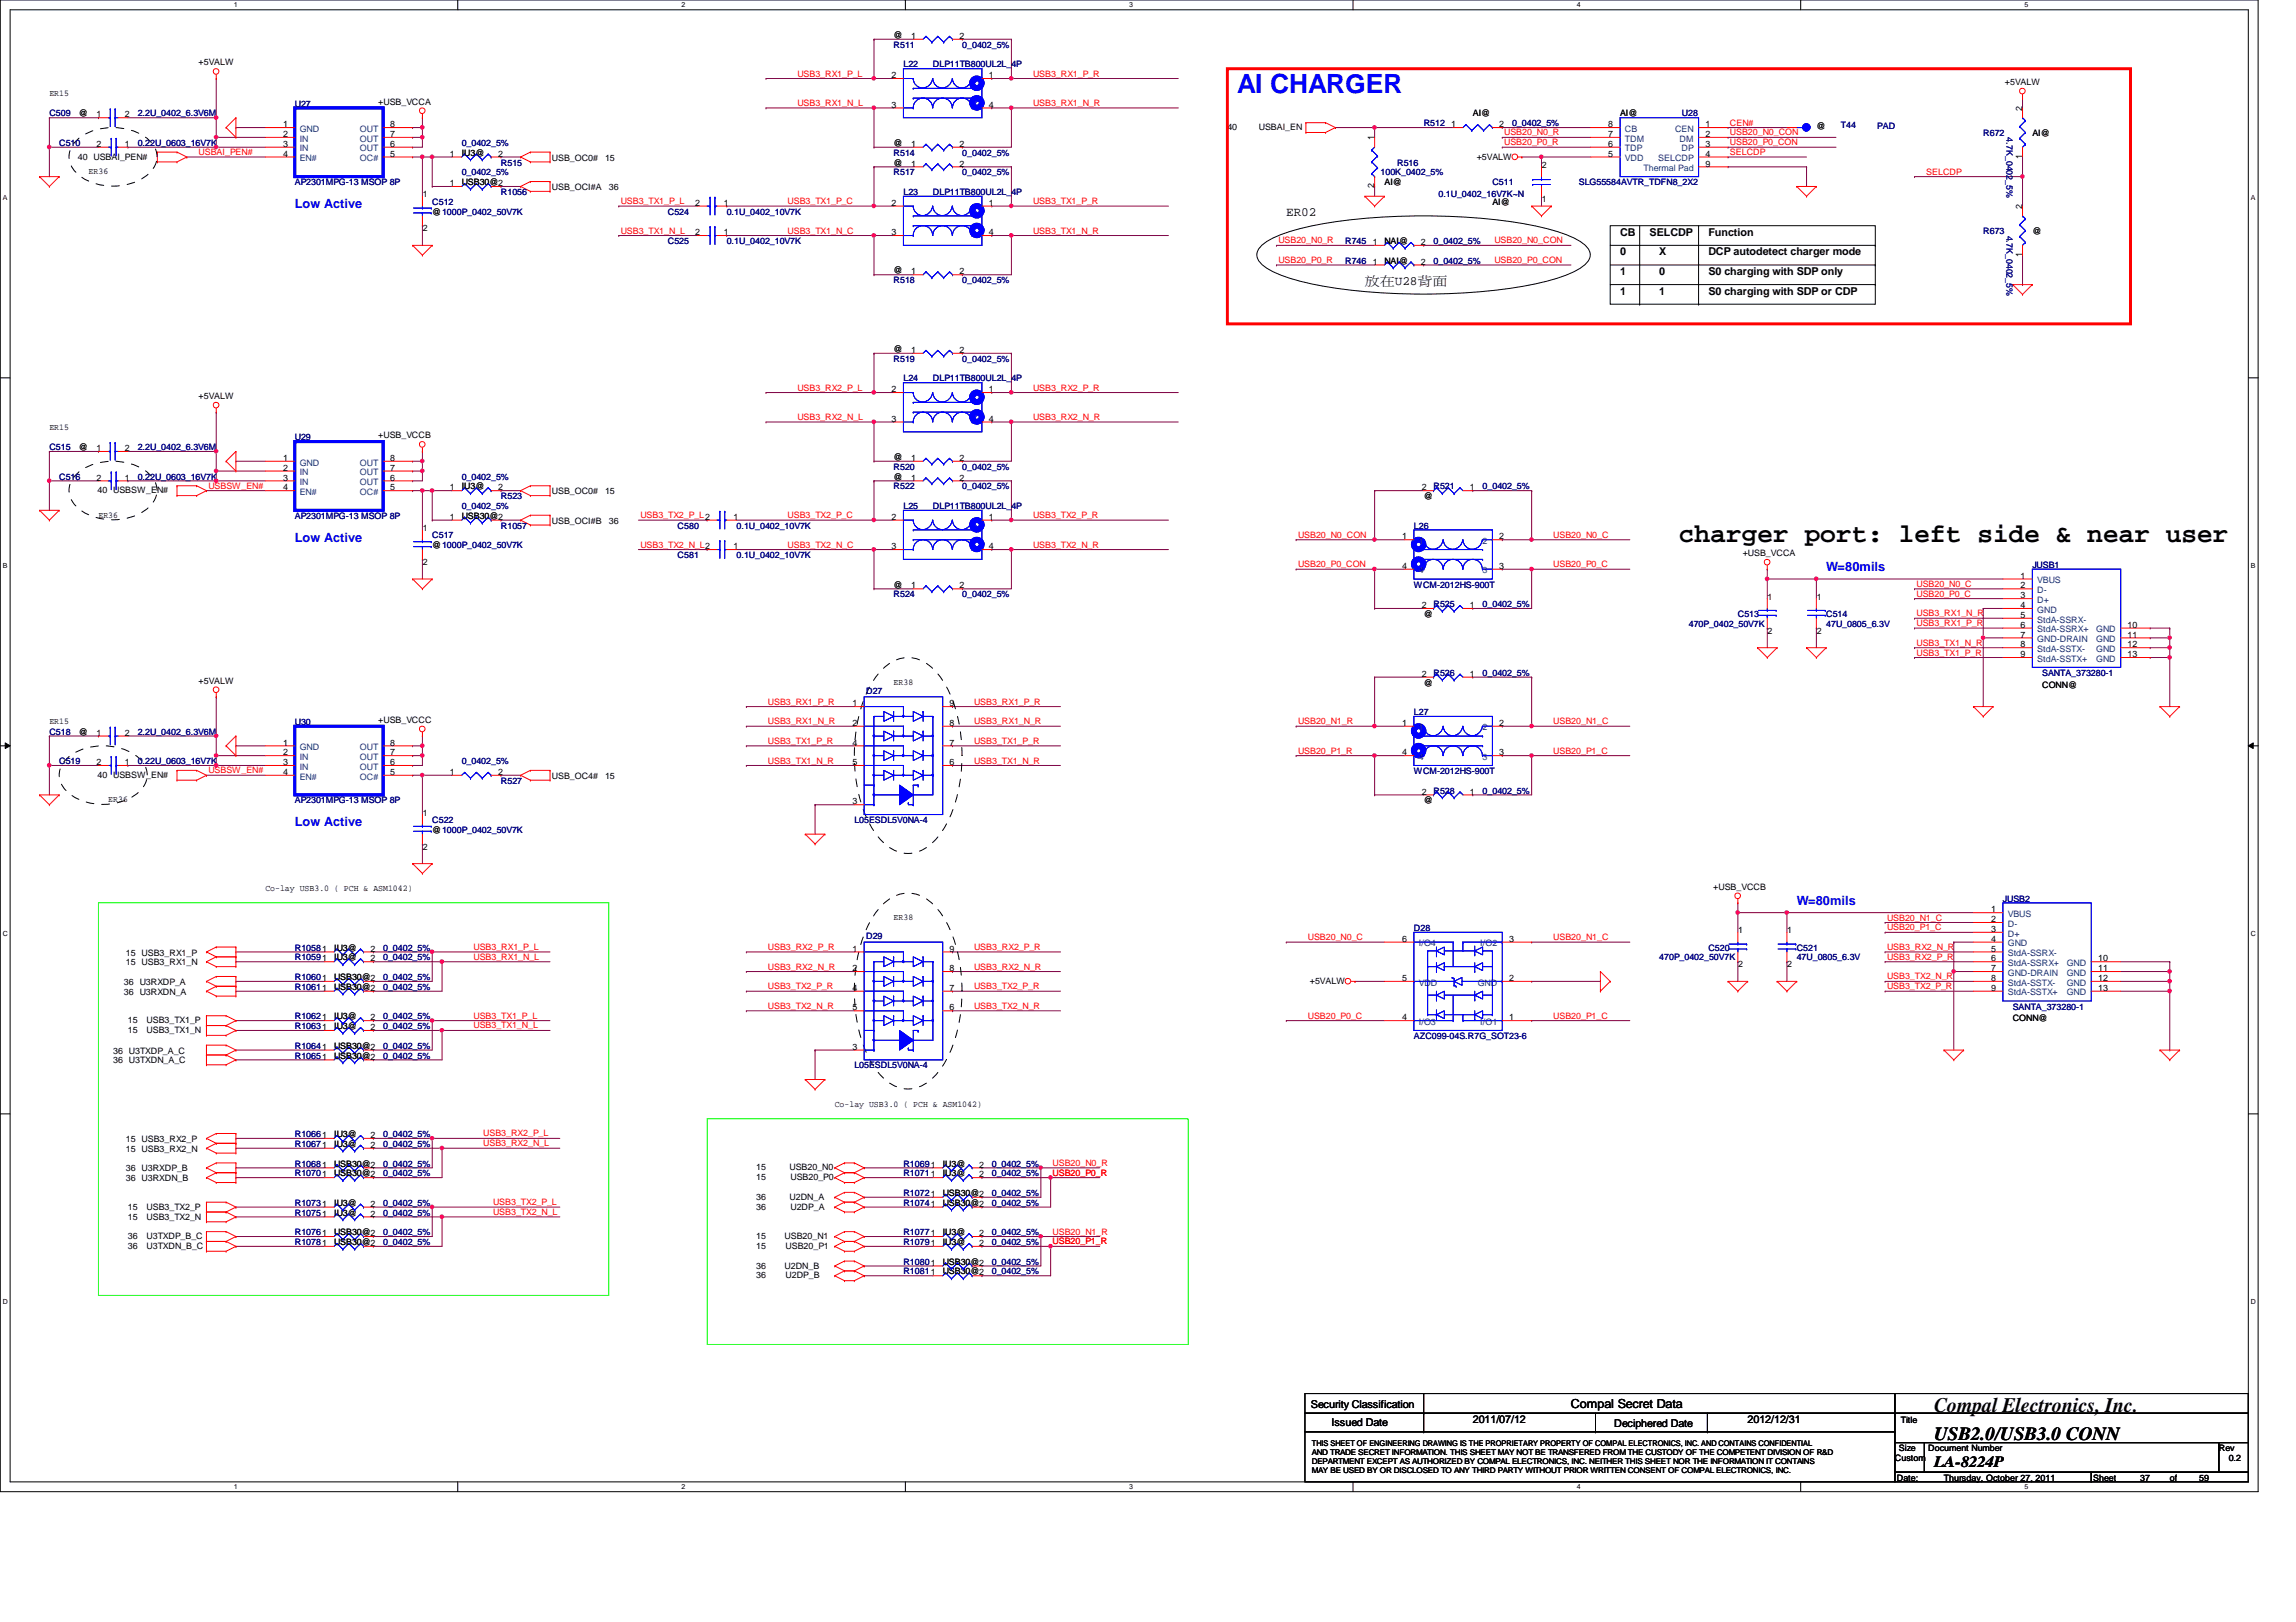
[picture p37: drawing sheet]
<svg xmlns="http://www.w3.org/2000/svg" width="297mm" height="210mm" viewBox="0 0 297 210" stroke-linecap="round" stroke-linejoin="round" font-family="sans-serif">
<defs><g id="words">
<text font-size="3.4" fill="#00f" x="160.1" y="12.1">AI CHARGER</text>
<text font-size="3.4" x="217.2" y="70.1">charger port: left side &amp; near user</text>
<text font-size="2.7" x="250.2" y="182.8">Compal Electronics, Inc.</text>
<text font-size="2.4" x="250.2" y="186.4">USB2.0/USB3.0 CONN</text>
<text font-size="2" x="250.2" y="189.8">LA-8224P</text>
<g font-size="1.7" fill="#00f">
<text x="38.1" y="26.9">Low Active</text>
<text x="38.1" y="70.1">Low Active</text>
<text x="236.3" y="73.9">W=80mils</text>
<text x="38.1" y="106.9">Low Active</text>
<text x="232.4" y="117.1">W=80mils</text>
</g>
<g font-size="1.7">
<text x="166.4" y="28">ER02</text>
<text x="176.6" y="36.9">放放U28背背</text>
</g>
<text font-size="1.6" x="203.2" y="182.2">Compal Secret Data</text>
<g font-size="1.4">
<text x="209.6" y="33.1">0</text>
<text x="209.6" y="35.6">1</text>
<text x="209.6" y="30.5">CB</text>
<text x="213.4" y="30.5">SELCDP</text>
<text x="214.7" y="33.1">X</text>
<text x="214.7" y="35.6">0</text>
<text x="221" y="35.6">S0 charging with SDP only</text>
<text x="221" y="33.1">DCP autodetect charger mode</text>
<text x="221" y="30.5">Function</text>
<text x="209.6" y="38.1">1</text>
<text x="214.7" y="38.1">1</text>
<text x="221" y="38.1">S0 charging with SDP or CDP</text>
<text x="169.6" y="182.2">Security Classification</text>
<text x="172.3" y="184.6">Issued Date</text>
<text x="190.5" y="184.2">2011/07/12</text>
<text x="208.8" y="184.7">Deciphered Date</text>
<text x="226.1" y="184.2">2012/12/31</text>
</g>
<g font-size="1.1">
<text x="115.6" y="4.9">@</text>
<text x="117.9" y="5">1</text>
<text x="124.1" y="5">2</text>
<text x="25.7" y="8.5">+5VALW</text>
<text x="115.4" y="10.1">2</text>
<text x="127.9" y="10.1">1</text>
<text x="259.4" y="11">+5VALW</text>
<text x="6.4" y="12.4">ER15</text>
<text x="10.2" y="15.1">@</text>
<text x="12.5" y="15.2">1</text>
<text x="16.2" y="15.2">2</text>
<text x="36.6" y="16.5">1</text>
<text x="36.6" y="17.7">2</text>
<text x="48.9" y="13.5">+USB_VCCA</text>
<text x="50.5" y="17.7">7</text>
<text x="50.5" y="16.5">8</text>
<text x="115.4" y="13.9">3</text>
<text x="127.9" y="13.9">4</text>
<text x="158.8" y="16.8">40</text>
<text x="162.9" y="16.8">USBAI_EN</text>
<text x="187.7" y="16.5">1</text>
<text x="190.5" y="15.1">AI@</text>
<text x="194" y="16.5">2</text>
<text x="208.1" y="16.5">8</text>
<text x="208.1" y="17.7">7</text>
<text x="209.6" y="15.1">AI@</text>
<text x="220.6" y="16.5">1</text>
<text x="220.6" y="17.7">2</text>
<text x="235" y="16.7">@</text>
<text x="261.6" y="14.4" transform="rotate(-90 261.6 14.4)">2</text>
<text x="262.9" y="17.6">AI@</text>
<text x="10.1" y="20.7">40 USBAI_PEN#</text>
<text x="11.5" y="22.6">ER36</text>
<text x="12.5" y="19">2</text>
<text x="16.2" y="19">1</text>
<text x="36.6" y="19">3</text>
<text x="36.6" y="20.3">4</text>
<text x="50.5" y="20.3">5</text>
<text x="50.5" y="19">6</text>
<text x="58.2" y="20.3">1</text>
<text x="59.7" y="24">USB30@2</text>
<text x="59.7" y="20.2">IU3@</text>
<text x="64.4" y="20.3">2</text>
<text x="71.4" y="20.8">USB_OC0#</text>
<text x="78.3" y="20.8">15</text>
<text x="115.6" y="21.4">@</text>
<text x="115.6" y="18.9">@</text>
<text x="117.9" y="21.5">1</text>
<text x="117.9" y="19">1</text>
<text x="124.1" y="21.5">2</text>
<text x="124.1" y="19">2</text>
<text x="177.8" y="18.2" transform="rotate(-90 177.8 18.2)">1</text>
<text x="179.1" y="24">AI@</text>
<text x="191" y="20.7">+5VALW</text>
<text x="199.5" y="21.7">2</text>
<text x="208.1" y="20.3">5</text>
<text x="208.1" y="19">6</text>
<text x="220.6" y="19">3</text>
<text x="220.6" y="20.3">4</text>
<text x="220.6" y="21.5">9</text>
<text x="261.6" y="20.6" transform="rotate(-90 261.6 20.6)">1</text>
<text x="54.7" y="25.5">1</text>
<text x="54.7" y="29.9">2</text>
<text x="55.9" y="27.8">@1000P_0402_50V7K</text>
<text x="58.2" y="24.1">1</text>
<text x="71.4" y="24.6">USB_OCI#A</text>
<text x="78.8" y="24.6">36</text>
<text x="90" y="26.6">2</text>
<text x="93.6" y="26.6">1</text>
<text x="115.4" y="26.6">2</text>
<text x="127.9" y="26.6">1</text>
<text x="177.8" y="24.4" transform="rotate(-90 177.8 24.4)">2</text>
<text x="193.1" y="26.5">AI@</text>
<text x="199.5" y="26.1">1</text>
<text x="261.6" y="27.1" transform="rotate(-90 261.6 27.1)">2</text>
<text x="90" y="30.4">2</text>
<text x="93.6" y="30.4">1</text>
<text x="115.4" y="30.4">3</text>
<text x="115.6" y="35.4">@</text>
<text x="117.9" y="35.5">1</text>
<text x="124.1" y="35.5">2</text>
<text x="127.9" y="30.4">4</text>
<text x="177.6" y="31.7">1</text>
<text x="177.6" y="34.2">1</text>
<text x="179.1" y="31.6">NAI@</text>
<text x="179.1" y="34.1">NAI@</text>
<text x="183.8" y="31.7">2</text>
<text x="183.8" y="34.2">2</text>
<text x="261.6" y="33.3" transform="rotate(-90 261.6 33.3)">1</text>
<text x="262.9" y="30.3">@</text>
<text x="115.6" y="45.6">@</text>
<text x="117.9" y="45.7">1</text>
<text x="124.1" y="45.7">2</text>
<text x="25.7" y="51.6">+5VALW</text>
<text x="115.4" y="50.8">2</text>
<text x="127.9" y="50.8">1</text>
<text x="6.4" y="55.6">ER15</text>
<text x="10.2" y="58.3">@</text>
<text x="12.5" y="58.4">1</text>
<text x="16.2" y="58.4">2</text>
<text x="36.6" y="59.6">1</text>
<text x="48.9" y="56.7">+USB_VCCB</text>
<text x="50.5" y="59.6">8</text>
<text x="115.4" y="54.6">3</text>
<text x="115.6" y="59.5">@</text>
<text x="117.9" y="59.6">1</text>
<text x="124.1" y="59.6">2</text>
<text x="127.9" y="54.6">4</text>
<text x="12.5" y="62.2">2</text>
<text x="12.6" y="63.8">40 USBSW_EN#</text>
<text x="16.2" y="62.2">1</text>
<text x="36.6" y="60.9">2</text>
<text x="36.6" y="62.2">3</text>
<text x="36.6" y="63.5">4</text>
<text x="50.5" y="63.5">5</text>
<text x="50.5" y="62.2">6</text>
<text x="50.5" y="60.9">7</text>
<text x="58.2" y="63.5">1</text>
<text x="59.7" y="63.3">IU3@</text>
<text x="64.4" y="63.5">2</text>
<text x="71.4" y="64">USB_OC0#</text>
<text x="78.3" y="64">15</text>
<text x="115.6" y="62.1">@</text>
<text x="117.9" y="62.2">1</text>
<text x="124.1" y="62.2">2</text>
<text x="183.9" y="63.5">2</text>
<text x="184.2" y="64.6">@</text>
<text x="190.2" y="63.5">1</text>
<text x="12.7" y="67">ER36</text>
<text x="54.7" y="68.7">1</text>
<text x="55.9" y="71">@1000P_0402_50V7K</text>
<text x="58.2" y="67.3">1</text>
<text x="59.7" y="67.1">USB30@2</text>
<text x="71.4" y="67.8">USB_OCI#B</text>
<text x="78.8" y="67.8">36</text>
<text x="94.9" y="71.1">1</text>
<text x="94.9" y="67.3">1</text>
<text x="115.4" y="67.3">2</text>
<text x="115.4" y="71.1">3</text>
<text x="127.9" y="67.3">1</text>
<text x="127.9" y="71.1">4</text>
<text x="181.4" y="69.8">1</text>
<text x="194" y="69.8">2</text>
<text x="225.5" y="72">+USB_VCCA</text>
<text x="54.7" y="73.1">2</text>
<text x="115.6" y="76">@</text>
<text x="117.9" y="76.2">1</text>
<text x="124.1" y="76.2">2</text>
<text x="181.4" y="73.6">4</text>
<text x="194" y="73.6">3</text>
<text x="228.7" y="77.6">1</text>
<text x="235" y="77.6">1</text>
<text x="261.4" y="74.9">1</text>
<text x="261.4" y="76.2">2</text>
<text x="261.4" y="77.4">3</text>
<text x="183.9" y="78.7">2</text>
<text x="184.2" y="79.8">@</text>
<text x="190.2" y="78.7">1</text>
<text x="228.7" y="82">2</text>
<text x="235" y="82">2</text>
<text x="261.4" y="78.7">4</text>
<text x="261.4" y="80">5</text>
<text x="261.4" y="81.2">6</text>
<text x="261.4" y="82.5">7</text>
<text x="261.4" y="83.8">8</text>
<text x="275.2" y="81.2">10</text>
<text x="275.2" y="82.5">11</text>
<text x="275.2" y="83.8">12</text>
<text x="25.7" y="88.5">+5VALW</text>
<text x="115.6" y="88.6">ER38</text>
<text x="183.9" y="87.6">2</text>
<text x="184.2" y="88.7">@</text>
<text x="190.2" y="87.6">1</text>
<text x="261.4" y="85">9</text>
<text x="264.2" y="89">CONN@</text>
<text x="275.2" y="85">13</text>
<text x="6.4" y="93.7">ER15</text>
<text x="10.2" y="95.1">@</text>
<text x="12.5" y="95.2">1</text>
<text x="16.2" y="95.2">2</text>
<text x="48.9" y="93.6">+USB_VCCC</text>
<text x="110.3" y="91.4">1</text>
<text x="110.3" y="93.9">2</text>
<text x="122.8" y="91.4">9</text>
<text x="122.8" y="93.9">8</text>
<text x="181.4" y="93.9">1</text>
<text x="194" y="93.9">2</text>
<text x="12.5" y="99">2</text>
<text x="12.6" y="100.7">40 USBSW_EN#</text>
<text x="16.2" y="99">1</text>
<text x="36.6" y="96.5">1</text>
<text x="36.6" y="97.7">2</text>
<text x="36.6" y="99">3</text>
<text x="36.6" y="100.3">4</text>
<text x="50.5" y="100.3">5</text>
<text x="50.5" y="99">6</text>
<text x="50.5" y="97.7">7</text>
<text x="50.5" y="96.5">8</text>
<text x="58.2" y="100.3">1</text>
<text x="64.4" y="100.3">2</text>
<text x="71.4" y="100.8">USB_OC4#</text>
<text x="78.3" y="100.8">15</text>
<text x="110.3" y="96.5">4</text>
<text x="110.3" y="99">5</text>
<text x="122.8" y="99">6</text>
<text x="122.8" y="96.5">7</text>
<text x="181.4" y="97.7">4</text>
<text x="194" y="97.7">3</text>
<text x="14" y="103.8">ER36</text>
<text x="54.7" y="105.5">1</text>
<text x="55.9" y="107.8">@1000P_0402_50V7K</text>
<text x="110.3" y="104.1">3</text>
<text x="183.9" y="102.8">2</text>
<text x="184.2" y="104">@</text>
<text x="190.2" y="102.8">1</text>
<text x="54.7" y="109.9">2</text>
<text x="34.3" y="115.3">Co-lay USB3.0 ( PCH &amp; ASM1042)</text>
<text x="115.6" y="119.1">ER38</text>
<text x="221.7" y="115.1">+USB_VCCB</text>
<text x="257.6" y="118.1">1</text>
<text x="257.6" y="119.3">2</text>
<text x="16.3" y="123.7">15 USB3_RX1_P</text>
<text x="16.3" y="124.9">15 USB3_RX1_N</text>
<text x="43.2" y="123">IU3@</text>
<text x="43.2" y="124.3">IU3@</text>
<text x="47.9" y="123.1">2</text>
<text x="47.9" y="124.4">2</text>
<text x="110.3" y="123.1">1</text>
<text x="110.3" y="125.7">2</text>
<text x="122.8" y="123.1">9</text>
<text x="122.8" y="125.7">8</text>
<text x="181.4" y="121.9">6</text>
<text x="195.2" y="121.9">3</text>
<text x="224.9" y="120.8">1</text>
<text x="224.9" y="125.2">2</text>
<text x="231.2" y="120.8">1</text>
<text x="231.2" y="125.2">2</text>
<text x="257.6" y="120.6">3</text>
<text x="257.6" y="121.9">4</text>
<text x="257.6" y="123.1">5</text>
<text x="257.6" y="124.4">6</text>
<text x="257.6" y="125.7">7</text>
<text x="271.4" y="124.4">10</text>
<text x="271.4" y="125.7">11</text>
<text x="16" y="128.7">36 U3RXDN_A</text>
<text x="16" y="127.5">36 U3RXDP_A</text>
<text x="43.2" y="131.9">IU3@</text>
<text x="43.2" y="126.8">USB30@2</text>
<text x="43.2" y="128.1">USB30@2</text>
<text x="110.3" y="128.2">4</text>
<text x="110.3" y="130.8">5</text>
<text x="122.8" y="130.8">6</text>
<text x="122.8" y="128.2">7</text>
<text x="169.5" y="127.3">+5VALW</text>
<text x="181.4" y="127">5</text>
<text x="195.2" y="127">2</text>
<text x="257.6" y="127">8</text>
<text x="257.6" y="128.2">9</text>
<text x="271.4" y="127">12</text>
<text x="271.4" y="128.2">13</text>
<text x="14.6" y="136.4">36 U3TXDP_A_C</text>
<text x="14.6" y="137.6">36 U3TXDN_A_C</text>
<text x="16.5" y="133.7">15</text>
<text x="16.5" y="132.4">15</text>
<text x="19" y="133.7">USB3_TX1_N</text>
<text x="19" y="132.4">USB3_TX1_P</text>
<text x="43.2" y="133.2">IU3@</text>
<text x="43.2" y="135.7">USB30@2</text>
<text x="43.2" y="137">USB30@2</text>
<text x="47.9" y="133.3">2</text>
<text x="47.9" y="132">2</text>
<text x="110.3" y="135.8">3</text>
<text x="181.4" y="132">4</text>
<text x="195.2" y="132">1</text>
<text x="260.4" y="132.2">CONN@</text>
<text x="108" y="143.2">Co-lay USB3.0 ( PCH &amp; ASM1042)</text>
<text x="16.3" y="149.1">15 USB3_RX2_N</text>
<text x="16.3" y="147.8">15 USB3_RX2_P</text>
<text x="43.2" y="148.4">IU3@</text>
<text x="43.2" y="147.2">IU3@</text>
<text x="47.9" y="148.5">2</text>
<text x="47.9" y="147.3">2</text>
<text x="16.3" y="152.9">36 U3RXDN_B</text>
<text x="16.3" y="151.6">36 U3RXDP_B</text>
<text x="43.2" y="151">USB30@2</text>
<text x="43.2" y="152.2">USB30@2</text>
<text x="97.8" y="151.5">15</text>
<text x="97.8" y="155.3">36</text>
<text x="97.8" y="152.7">15</text>
<text x="102.1" y="151.5">USB20_N0</text>
<text x="102.1" y="155.3">U2DN_A</text>
<text x="102.3" y="152.7">USB20_P0</text>
<text x="122" y="152.2">IU3@</text>
<text x="122" y="154.8">USB30@2</text>
<text x="122" y="151">IU3@</text>
<text x="126.7" y="152.4">2</text>
<text x="126.7" y="151.1">2</text>
<text x="16.5" y="157.8">15</text>
<text x="16.5" y="156.5">15</text>
<text x="16.5" y="161.6">36</text>
<text x="16.5" y="160.4">36</text>
<text x="19" y="157.8">USB3_TX2_N</text>
<text x="19" y="156.5">USB3_TX2_P</text>
<text x="19" y="161.6">U3TXDN_B_C</text>
<text x="19" y="160.4">U3TXDP_B_C</text>
<text x="43.2" y="159.9">USB30@2</text>
<text x="43.2" y="157.3">IU3@</text>
<text x="43.2" y="161.1">USB30@2</text>
<text x="43.2" y="156">IU3@</text>
<text x="47.9" y="157.4">2</text>
<text x="47.9" y="156.2">2</text>
<text x="97.8" y="161.6">15</text>
<text x="97.8" y="160.4">15</text>
<text x="97.8" y="156.5">36</text>
<text x="101.5" y="160.4">USB20_N1</text>
<text x="101.6" y="161.6">USB20_P1</text>
<text x="102.3" y="156.5">U2DP_A</text>
<text x="122" y="156">USB30@2</text>
<text x="122" y="159.9">IU3@</text>
<text x="122" y="161.1">IU3@</text>
<text x="126.7" y="160">2</text>
<text x="126.7" y="161.2">2</text>
<text x="97.8" y="165.4">36</text>
<text x="97.8" y="164.2">36</text>
<text x="101.5" y="164.2">U2DN_B</text>
<text x="101.6" y="165.4">U2DP_B</text>
<text x="122" y="164.9">USB30@2</text>
<text x="122" y="163.7">USB30@2</text>
<text x="245.9" y="184.1">Title</text>
<text x="245.1" y="189.1">Custom</text>
<text x="245.4" y="191.6">Date:</text>
<text x="245.7" y="187.8">Size</text>
<text x="249.5" y="187.8">Document Number</text>
<text x="251.5" y="191.6">Thursday, October 27, 2011</text>
<text x="270.8" y="191.6">Sheet</text>
<text x="276.9" y="191.6">37</text>
<text x="280.7" y="191.6">of</text>
<text x="284.5" y="191.6">59</text>
<text x="287.1" y="187.8">Rev</text>
<text x="288.3" y="189.1">0.2</text>
</g>
<g font-size="1.1" fill="#f00">
<text x="103.2" y="9.9">USB3_RX1_P_L</text>
<text x="133.6" y="9.9">USB3_RX1_P_R</text>
<text x="103.2" y="13.7">USB3_RX1_N_L</text>
<text x="133.6" y="13.7">USB3_RX1_N_R</text>
<text x="194.6" y="17.5">USB20_N0_R</text>
<text x="223.8" y="17.5">USB20_N0_CON</text>
<text x="223.8" y="16.3">CEN#</text>
<text x="25.7" y="20.1">USBAI_PEN#</text>
<text x="194.6" y="18.8">USB20_P0_R</text>
<text x="223.8" y="18.8">USB20_P0_CON</text>
<text x="223.8" y="20.1">SELCDP</text>
<text x="249.2" y="22.6">SELCDP</text>
<text x="80.3" y="26.4">USB3_TX1_P_L</text>
<text x="101.9" y="26.4">USB3_TX1_P_C</text>
<text x="133.6" y="26.4">USB3_TX1_P_R</text>
<text x="80.3" y="30.2">USB3_TX1_N_L</text>
<text x="101.9" y="30.2">USB3_TX1_N_C</text>
<text x="133.6" y="30.2">USB3_TX1_N_R</text>
<text x="165.4" y="31.5">USB20_N0_R</text>
<text x="165.4" y="34">USB20_P0_R</text>
<text x="193.3" y="34">USB20_P0_CON</text>
<text x="193.3" y="31.5">USB20_N0_CON</text>
<text x="103.2" y="50.5">USB3_RX2_P_L</text>
<text x="133.6" y="50.5">USB3_RX2_P_R</text>
<text x="103.2" y="54.4">USB3_RX2_N_L</text>
<text x="133.6" y="54.4">USB3_RX2_N_R</text>
<text x="27" y="63.2">USBSW_EN#</text>
<text x="82.8" y="67.1">USB3_TX2_P_L2</text>
<text x="82.8" y="70.9">USB3_TX2_N_L2</text>
<text x="101.9" y="67.1">USB3_TX2_P_C</text>
<text x="101.9" y="70.9">USB3_TX2_N_C</text>
<text x="133.6" y="70.9">USB3_TX2_N_R</text>
<text x="133.6" y="67.1">USB3_TX2_P_R</text>
<text x="167.9" y="69.6">USB20_N0_CON</text>
<text x="201" y="69.6">USB20_N0_C</text>
<text x="167.9" y="73.4">USB20_P0_CON</text>
<text x="201" y="73.4">USB20_P0_C</text>
<text x="247.9" y="77.2">USB20_P0_C</text>
<text x="247.9" y="75.9">USB20_N0_C</text>
<text x="247.9" y="79.8">USB3_RX1_N_R</text>
<text x="247.9" y="81">USB3_RX1_P_R</text>
<text x="247.9" y="83.6">USB3_TX1_N_R</text>
<text x="247.9" y="84.8">USB3_TX1_P_R</text>
<text x="99.4" y="91.2">USB3_RX1_P_R</text>
<text x="99.4" y="93.7">USB3_RX1_N_R</text>
<text x="126" y="91.2">USB3_RX1_P_R</text>
<text x="126" y="93.7">USB3_RX1_N_R</text>
<text x="167.9" y="93.7">USB20_N1_R</text>
<text x="201" y="93.7">USB20_N1_C</text>
<text x="27" y="100.1">USBSW_EN#</text>
<text x="99.4" y="98.8">USB3_TX1_N_R</text>
<text x="99.4" y="96.3">USB3_TX1_P_R</text>
<text x="126" y="98.8">USB3_TX1_N_R</text>
<text x="126" y="96.3">USB3_TX1_P_R</text>
<text x="167.9" y="97.5">USB20_P1_R</text>
<text x="201" y="97.5">USB20_P1_C</text>
<text x="244.1" y="119.1">USB20_N1_C</text>
<text x="61.3" y="124.2">USB3_RX1_N_L</text>
<text x="61.3" y="122.9">USB3_RX1_P_L</text>
<text x="99.4" y="122.9">USB3_RX2_P_R</text>
<text x="99.4" y="125.5">USB3_RX2_N_R</text>
<text x="126" y="122.9">USB3_RX2_P_R</text>
<text x="126" y="125.5">USB3_RX2_N_R</text>
<text x="169.2" y="121.7">USB20_N0_C</text>
<text x="201" y="121.7">USB20_N1_C</text>
<text x="244.1" y="120.4">USB20_P1_C</text>
<text x="244.1" y="122.9">USB3_RX2_N_R</text>
<text x="244.1" y="124.2">USB3_RX2_P_R</text>
<text x="61.3" y="131.8">USB3_TX1_P_L</text>
<text x="99.4" y="130.6">USB3_TX2_N_R</text>
<text x="99.4" y="128">USB3_TX2_P_R</text>
<text x="126" y="130.6">USB3_TX2_N_R</text>
<text x="126" y="128">USB3_TX2_P_R</text>
<text x="169.2" y="131.8">USB20_P0_C</text>
<text x="201" y="131.8">USB20_P1_C</text>
<text x="244.1" y="126.7">USB3_TX2_N_R</text>
<text x="244.1" y="128">USB3_TX2_P_R</text>
<text x="61.3" y="133.1">USB3_TX1_N_L</text>
<text x="62.5" y="147.1">USB3_RX2_P_L</text>
<text x="62.5" y="148.3">USB3_RX2_N_L</text>
<text x="63.8" y="156">USB3_TX2_P_L</text>
<text x="136.2" y="152.1">USB20_P0_R</text>
<text x="136.2" y="150.9">USB20_N0_R</text>
<text x="63.8" y="157.2">USB3_TX2_N_L</text>
<text x="136.2" y="161">USB20_P1_R</text>
<text x="136.2" y="159.8">USB20_N1_R</text>
</g>
<g font-size="1.1" fill="#000080">
<text x="115.6" y="6.2">R511</text>
<text x="116.9" y="8.7">L22</text>
<text x="120.7" y="8.7">DLP11TB800UL2L_4P</text>
<text x="124.5" y="6.2">0_0402_5%</text>
<text x="6.4" y="15.1">C509</text>
<text x="17.8" y="15.1">2.2U_0402_6.3V6M</text>
<text x="38.1" y="13.8">U27</text>
<text x="184.2" y="16.3">R512</text>
<text x="195.6" y="16.3">0_0402_5%</text>
<text x="217.6" y="15.1">U28</text>
<text x="238.2" y="16.6">T44</text>
<text x="242.9" y="16.7">PAD</text>
<text x="256.6" y="17.6">R672</text>
<text x="259.6" y="17.8" transform="rotate(90 259.6 17.8)">4.7K_0402_5%</text>
<text x="7.7" y="18.9">C510</text>
<text x="17.8" y="18.9">0.22U_0603_16V7K</text>
<text x="38.1" y="24">AP2301MPG-13 MSOP 8P</text>
<text x="59.7" y="22.7">0_0402_5%</text>
<text x="59.7" y="18.9">0_0402_5%</text>
<text x="64.8" y="21.4">R515</text>
<text x="115.6" y="22.7">R517</text>
<text x="115.6" y="20.2">R514</text>
<text x="124.5" y="22.7">0_0402_5%</text>
<text x="124.5" y="20.2">0_0402_5%</text>
<text x="178.6" y="22.7">100K_0402_5%</text>
<text x="180.8" y="21.4">R516</text>
<text x="193.1" y="24">C511</text>
<text x="204.3" y="24">SLG55584AVTR_TDFN8_2X2</text>
<text x="55.9" y="26.5">C512</text>
<text x="64.8" y="25.2">R1056</text>
<text x="86.4" y="27.8">C524</text>
<text x="94" y="27.8">0.1U_0402_10V7K</text>
<text x="116.9" y="25.2">L23</text>
<text x="120.7" y="25.2">DLP11TB800UL2L_4P</text>
<text x="186.1" y="25.5">0.1U_0402_16V7K~N</text>
<text x="86.4" y="31.6">C525</text>
<text x="94" y="31.6">0.1U_0402_10V7K</text>
<text x="174" y="31.6">R745</text>
<text x="174" y="34.1">R746</text>
<text x="185.5" y="31.6">0_0402_5%</text>
<text x="185.5" y="34.1">0_0402_5%</text>
<text x="256.6" y="30.3">R673</text>
<text x="259.6" y="30.5" transform="rotate(90 259.6 30.5)">4.7K_0402_5%</text>
<text x="115.6" y="36.7">R518</text>
<text x="124.5" y="36.7">0_0402_5%</text>
<text x="115.6" y="46.8">R519</text>
<text x="124.5" y="46.8">0_0402_5%</text>
<text x="116.9" y="49.4">L24</text>
<text x="120.7" y="49.4">DLP11TB800UL2L_4P</text>
<text x="6.4" y="58.3">C515</text>
<text x="17.8" y="58.3">2.2U_0402_6.3V6M</text>
<text x="38.1" y="57">U29</text>
<text x="7.7" y="62.1">C516</text>
<text x="17.8" y="62.1">0.22U_0603_16V7K</text>
<text x="59.7" y="62.1">0_0402_5%</text>
<text x="59.7" y="65.9">0_0402_5%</text>
<text x="64.8" y="64.6">R523</text>
<text x="115.6" y="63.3">R522</text>
<text x="115.6" y="60.8">R520</text>
<text x="116.9" y="65.9">L25</text>
<text x="120.7" y="65.9">DLP11TB800UL2L_4P</text>
<text x="124.5" y="63.3">0_0402_5%</text>
<text x="124.5" y="60.8">0_0402_5%</text>
<text x="185.5" y="63.3">R521</text>
<text x="191.8" y="63.3">0_0402_5%</text>
<text x="38.1" y="67.1">AP2301MPG-13 MSOP 8P</text>
<text x="55.9" y="69.7">C517</text>
<text x="64.8" y="68.4">R1057</text>
<text x="87.7" y="68.4">C580</text>
<text x="95.3" y="68.4">0.1U_0402_10V7K</text>
<text x="182.9" y="68.4">L26</text>
<text x="87.7" y="72.2">C581</text>
<text x="95.3" y="72.2">0.1U_0402_10V7K</text>
<text x="115.6" y="77.3">R524</text>
<text x="124.5" y="77.3">0_0402_5%</text>
<text x="182.9" y="76">WCM-2012HS-900T</text>
<text x="262.9" y="73.5">JUSB1</text>
<text x="185.5" y="78.6">R525</text>
<text x="191.8" y="78.6">0_0402_5%</text>
<text x="218.5" y="81.1">470P_0402_50V7K</text>
<text x="224.8" y="79.8">C513</text>
<text x="236.3" y="79.8">C514</text>
<text x="236.3" y="81.1">47U_0805_6.3V</text>
<text x="112.1" y="89.7">D27</text>
<text x="185.5" y="87.5">R526</text>
<text x="191.8" y="87.5">0_0402_5%</text>
<text x="264.2" y="87.5">SANTA_373280-1</text>
<text x="6.4" y="95.1">C518</text>
<text x="17.8" y="95.1">2.2U_0402_6.3V6M</text>
<text x="38.1" y="93.8">U30</text>
<text x="182.9" y="92.5">L27</text>
<text x="7.7" y="98.9">C519</text>
<text x="17.8" y="98.9">0.22U_0603_16V7K</text>
<text x="59.7" y="98.9">0_0402_5%</text>
<text x="64.8" y="101.4">R527</text>
<text x="182.9" y="100.2">WCM-2012HS-900T</text>
<text x="38.1" y="104">AP2301MPG-13 MSOP 8P</text>
<text x="55.9" y="106.5">C522</text>
<text x="110.5" y="106.5">L05ESDL5V0NA-4</text>
<text x="185.5" y="102.7">R528</text>
<text x="191.8" y="102.7">0_0402_5%</text>
<text x="259.1" y="116.7">JUSB2</text>
<text x="38.1" y="123">R10581</text>
<text x="38.1" y="124.3">R10591</text>
<text x="49.6" y="123">0_0402_5%</text>
<text x="49.6" y="124.3">0_0402_5%</text>
<text x="112.1" y="121.5">D29</text>
<text x="182.9" y="120.5">D28</text>
<text x="214.7" y="124.3">470P_0402_50V7K</text>
<text x="221" y="123">C520</text>
<text x="232.4" y="123">C521</text>
<text x="232.4" y="124.3">47U_0805_6.3V</text>
<text x="38.1" y="131.9">R10621</text>
<text x="38.1" y="126.8">R10601</text>
<text x="38.1" y="128.1">R10611</text>
<text x="49.6" y="131.9">0_0402_5%</text>
<text x="49.6" y="126.8">0_0402_5%</text>
<text x="49.6" y="128.1">0_0402_5%</text>
<text x="260.4" y="130.6">SANTA_373280-1</text>
<text x="38.1" y="133.2">R10631</text>
<text x="38.1" y="135.7">R10641</text>
<text x="38.1" y="137">R10651</text>
<text x="49.6" y="133.2">0_0402_5%</text>
<text x="49.6" y="135.7">0_0402_5%</text>
<text x="49.6" y="137">0_0402_5%</text>
<text x="182.9" y="134.5">AZC099-04S.R7G_SOT23-6</text>
<text x="110.5" y="138.3">L05ESDL5V0NA-4</text>
<text x="38.1" y="148.4">R10671</text>
<text x="38.1" y="147.2">R10661</text>
<text x="49.6" y="148.4">0_0402_5%</text>
<text x="49.6" y="147.2">0_0402_5%</text>
<text x="38.1" y="151">R10681</text>
<text x="38.1" y="152.2">R10701</text>
<text x="49.6" y="151">0_0402_5%</text>
<text x="49.6" y="152.2">0_0402_5%</text>
<text x="116.9" y="152.2">R10711</text>
<text x="116.9" y="154.8">R10721</text>
<text x="116.9" y="151">R10691</text>
<text x="128.3" y="152.2">0_0402_5%</text>
<text x="128.3" y="154.8">0_0402_5%</text>
<text x="128.3" y="151">0_0402_5%</text>
<text x="38.1" y="159.9">R10761</text>
<text x="38.1" y="157.3">R10751</text>
<text x="38.1" y="161.1">R10781</text>
<text x="38.1" y="156">R10731</text>
<text x="49.6" y="159.9">0_0402_5%</text>
<text x="49.6" y="157.3">0_0402_5%</text>
<text x="49.6" y="161.1">0_0402_5%</text>
<text x="49.6" y="156">0_0402_5%</text>
<text x="116.9" y="156">R10741</text>
<text x="116.9" y="159.9">R10771</text>
<text x="116.9" y="161.1">R10791</text>
<text x="128.3" y="156">0_0402_5%</text>
<text x="128.3" y="159.9">0_0402_5%</text>
<text x="128.3" y="161.1">0_0402_5%</text>
<text x="116.9" y="164.9">R10811</text>
<text x="116.9" y="163.7">R10801</text>
<text x="128.3" y="164.9">0_0402_5%</text>
<text x="128.3" y="163.7">0_0402_5%</text>
</g>
<g font-size="1.1" fill="#004080">
<text x="38.8" y="17.1">GND</text>
<text x="46.6" y="17.1">OUT</text>
<text x="210.2" y="17.1">CB</text>
<text x="216.7" y="17.1">CEN</text>
<text x="38.8" y="18.3">IN</text>
<text x="38.8" y="19.6">IN</text>
<text x="38.8" y="20.9">EN#</text>
<text x="46.6" y="20.9">OC#</text>
<text x="46.6" y="19.6">OUT</text>
<text x="46.6" y="18.3">OUT</text>
<text x="210.2" y="20.9">VDD</text>
<text x="210.2" y="19.6">TDP</text>
<text x="210.2" y="18.3">TDM</text>
<text x="212.6" y="22.1">Thermal Pad</text>
<text x="214.5" y="20.9">SELCDP</text>
<text x="217.3" y="18.3">DM</text>
<text x="217.5" y="19.6">DP</text>
<text x="38.8" y="60.2">GND</text>
<text x="38.8" y="61.5">IN</text>
<text x="38.8" y="62.8">IN</text>
<text x="38.8" y="64.1">EN#</text>
<text x="46.6" y="64.1">OC#</text>
<text x="46.6" y="62.8">OUT</text>
<text x="46.6" y="61.5">OUT</text>
<text x="46.6" y="60.2">OUT</text>
<text x="183.6" y="70.4">1</text>
<text x="191.8" y="70.4">2</text>
<text x="183.6" y="74.2">4</text>
<text x="191.8" y="74.2">3</text>
<text x="263.6" y="75.5">VBUS</text>
<text x="263.6" y="76.8">D-</text>
<text x="263.6" y="78">D+</text>
<text x="263.6" y="79.3">GND</text>
<text x="263.6" y="80.6">StdA-SSRX-</text>
<text x="263.6" y="81.8">StdA-SSRX+</text>
<text x="263.6" y="83.1">GND-DRAIN</text>
<text x="271.2" y="81.8">GND</text>
<text x="271.2" y="83.1">GND</text>
<text x="263.6" y="84.4">StdA-SSTX-</text>
<text x="263.6" y="85.6">StdA-SSTX+</text>
<text x="271.2" y="84.4">GND</text>
<text x="271.2" y="85.6">GND</text>
<text x="183.6" y="94.5">1</text>
<text x="191.8" y="94.5">2</text>
<text x="38.8" y="97.1">GND</text>
<text x="38.8" y="98.3">IN</text>
<text x="38.8" y="99.6">IN</text>
<text x="38.8" y="100.9">EN#</text>
<text x="46.6" y="100.9">OC#</text>
<text x="46.6" y="99.6">OUT</text>
<text x="46.6" y="98.3">OUT</text>
<text x="46.6" y="97.1">OUT</text>
<text x="183.6" y="98.3">4</text>
<text x="191.8" y="98.3">3</text>
<text x="259.8" y="118.7">VBUS</text>
<text x="259.8" y="119.9">D-</text>
<text x="183.6" y="122.5">I/O4</text>
<text x="191.5" y="122.5">I/O2</text>
<text x="259.8" y="121.2">D+</text>
<text x="259.8" y="122.5">GND</text>
<text x="259.8" y="123.7">StdA-SSRX-</text>
<text x="259.8" y="125">StdA-SSRX+</text>
<text x="267.4" y="125">GND</text>
<text x="183.6" y="127.6">VDD</text>
<text x="191.2" y="127.6">GND</text>
<text x="259.8" y="126.3">GND-DRAIN</text>
<text x="259.8" y="127.6">StdA-SSTX-</text>
<text x="259.8" y="128.8">StdA-SSTX+</text>
<text x="267.4" y="126.3">GND</text>
<text x="267.4" y="127.6">GND</text>
<text x="267.4" y="128.8">GND</text>
<text x="183.6" y="132.6">I/O3</text>
<text x="191.5" y="132.6">I/O1</text>
</g>
<g font-size="1">
<text x="169.7" y="187.1">THIS SHEET OF ENGINEERING DRAWING IS THE PROPRIETARY PROPERTY OF COMPAL ELECTRONICS, INC. AND CONTAINS CONFIDENTIAL</text>
<text x="169.7" y="188.3">AND TRADE SECRET INFORMATION. THIS SHEET MAY NOT BE TRANSFERED FROM THE CUSTODY OF THE COMPETENT DIVISION OF R&amp;D</text>
<text x="169.7" y="189.4">DEPARTMENT EXCEPT AS AUTHORIZED BY COMPAL ELECTRONICS, INC. NEITHER THIS SHEET NOR THE INFORMATION IT CONTAINS</text>
<text x="169.7" y="190.6">MAY BE USED BY OR DISCLOSED TO ANY THIRD PARTY WITHOUT PRIOR WRITTEN CONSENT OF COMPAL ELECTRONICS, INC.</text>
</g>
<g font-size=".9">
<text x="30.3" y=".9">1</text>
<text x="88.2" y=".9">2</text>
<text x="146.1" y=".9">3</text>
<text x="204" y=".9">4</text>
<text x="261.9" y=".9">5</text>
<text x=".4" y="25.9">A</text>
<text x="291.2" y="25.9">A</text>
<text x=".4" y="73.5">B</text>
<text x="291.2" y="73.5">B</text>
<text x=".4" y="121.1">C</text>
<text x="291.2" y="121.1">C</text>
<text x=".4" y="168.7">D</text>
<text x="291.2" y="168.7">D</text>
<text x="30.3" y="192.7">1</text>
<text x="88.2" y="192.7">2</text>
<text x="146.1" y="192.7">3</text>
<text x="204" y="192.7">4</text>
<text x="261.9" y="192.7">5</text>
</g>
</g></defs>
<path d="M0 0h292.1v193h-292.1zM1.3 1.3h289.6v190.5h-289.6z" fill="none" stroke="#000" stroke-width=".13"/>
<g fill="#fff">
<path d="M30.3 .1h.5v1h-.5z"/>
<path d="M30.3 191.9h.5v1h-.5z"/>
</g>
<path d="M59.2 0v1.3M59.2 191.8v1.2" fill="none" stroke="#000" stroke-width=".13"/>
<g fill="#fff">
<path d="M88.2 .1h.5v1h-.5z"/>
<path d="M88.2 191.9h.5v1h-.5z"/>
</g>
<path d="M117.1 0v1.3M117.1 191.8v1.2" fill="none" stroke="#000" stroke-width=".13"/>
<g fill="#fff">
<path d="M146.1 .1h.5v1h-.5z"/>
<path d="M146.1 191.9h.5v1h-.5z"/>
</g>
<path d="M175 0v1.3M175 191.8v1.2" fill="none" stroke="#000" stroke-width=".13"/>
<g fill="#fff">
<path d="M204 .1h.5v1h-.5z"/>
<path d="M204 191.9h.5v1h-.5z"/>
</g>
<path d="M233 0v1.3M233 191.8v1.2" fill="none" stroke="#000" stroke-width=".13"/>
<g fill="#fff">
<path d="M261.9 .1h.5v1h-.5z"/>
<path d="M261.9 191.9h.5v1h-.5z"/>
<path d="M.4 25.1h.5v1h-.5z"/>
<path d="M291.2 25.1h.6v1h-.6z"/>
<path d="M.4 72.7h.6v1h-.6z"/>
<path d="M291.2 72.7h.6v1h-.6z"/>
</g>
<path d="M0 48.9h1.3M290.9 48.9h1.2" fill="none" stroke="#000" stroke-width=".13"/>
<g fill="#fff">
<path d="M.4 120.3h.6v1h-.6z"/>
<path d="M291.2 120.3h.6v1h-.6z"/>
</g>
<path d="M0 96.5h1.3M.7 96.1l.6 .4-.6 .4zM290.9 96.5l.6-.4v.8zM290.9 96.5h1.2" fill="none" stroke="#000" stroke-width=".13"/>
<path d="M.7 96.1l.6 .4-.6 .4zM290.9 96.5l.6-.4v.8z" fill="#000"/>
<g fill="#fff">
<path d="M.4 167.9h.6v1.1h-.6z"/>
<path d="M291.2 167.9h.6v1.1h-.6z"/>
</g>
<path d="M0 144.1h1.3M290.9 144.1h1.2" fill="none" stroke="#000" stroke-width=".13"/>
<path d="M130.8 5.1h.1M130.8 5.1v5.1M94 26.7h.1M94 30.5h.1M94 26.7h19.1M94 30.5h19.1" fill="none" stroke="#800040" stroke-width=".13"/>
<path d="M130.7 10h.3l.1 .1-.1 .2-.2 .1-.1-.1z" fill-rule="evenodd" fill="#f0f"/>
<path d="M130.7 10h.3l.1 .1-.1 .2-.2 .1-.1-.1z" fill="none" stroke="#f0f" stroke-width=".13"/>
<path d="M130.8 10.2h.1M130.8 10.2h21.6M130.8 30.5h.1M130.8 30.5h20.4" fill="none" stroke="#800040" stroke-width=".13"/>
<path d="M130.7 30.3h.3l.1 .1-.1 .2-.2 .1-.1-.1z" fill-rule="evenodd" fill="#f0f"/>
<path d="M130.7 30.3h.3l.1 .1-.1 .2-.2 .1-.1-.1z" fill="none" stroke="#f0f" stroke-width=".13"/>
<g fill="none" stroke="#800040" stroke-width=".13">
<path d="M113.1 5.1h.1M113.1 14h.1M113.1 5.1v5.1M113.1 14v5M128.3 14h.1M128.3 14h2.5M130.8 14h.1M130.8 14v5M113.1 35.6h.1M113.1 21.6h.1M113.1 26.7h.1M113.1 30.5h.1"/>
<path d="M113.1 35.6h5M113.1 21.6h5M113.1 26.7h2.5M113.1 30.5h2.5M124.5 21.6h.1M124.5 35.6h.1M124.5 35.6h6.3M124.5 21.6h6.3M130.8 26.7h.1M130.8 26.7h20.4"/>
</g>
<path d="M112.9 30.3h.3l.1 .1-.1 .2-.2 .1-.1-.1z" fill-rule="evenodd" fill="#f0f"/>
<path d="M112.9 30.3h.3l.1 .1-.1 .2-.2 .1-.1-.1z" fill="none" stroke="#f0f" stroke-width=".13"/>
<path d="M113.1 30.5h.1M113.1 30.5v5.1M130.8 21.6h.1M130.8 21.6v5.1" fill="none" stroke="#800040" stroke-width=".13"/>
<path d="M130.7 26.5h.3l.1 .1-.1 .2-.2 .1-.1-.1z" fill-rule="evenodd" fill="#f0f"/>
<path d="M130.7 26.5h.3l.1 .1-.1 .2-.2 .1-.1-.1z" fill="none" stroke="#f0f" stroke-width=".13"/>
<path d="M113.1 10.2h.1M113.1 14h.1M113.1 10.2h2.5M113.1 14h2.5M113.1 21.6h.1M113.1 21.6v5.1M130.8 30.5h.1M130.8 30.5v5.1" fill="none" stroke="#800040" stroke-width=".13"/>
<path d="M112.9 26.5h.3l.1 .1-.1 .2-.2 .1-.1-.1z" fill-rule="evenodd" fill="#f0f"/>
<path d="M112.9 26.5h.3l.1 .1-.1 .2-.2 .1-.1-.1z" fill="none" stroke="#f0f" stroke-width=".13"/>
<path d="M124.5 5.1h.1M124.5 19h.1M124.5 5.1h6.3M124.5 19h6.3M130.8 14h.1M130.8 14h21.6M128.3 26.7h.1M128.3 26.7h2.5" fill="none" stroke="#800040" stroke-width=".13"/>
<path d="M130.7 13.8h.3l.1 .1-.1 .2-.2 .1-.1-.1z" fill-rule="evenodd" fill="#f0f"/>
<path d="M130.7 13.8h.3l.1 .1-.1 .2-.2 .1-.1-.1z" fill="none" stroke="#f0f" stroke-width=".13"/>
<g fill="none" stroke="#800040" stroke-width=".13">
<path d="M113.1 5.1h.1M113.1 19h.1M113.1 5.1h5M113.1 19h5M128.3 10.2h.1M128.3 10.2h2.5M128.3 30.5h.1M128.3 30.5h2.5M228.6 73.7h.1M228.6 74.9h.1M228.6 73.7v3.8M235 74.9h.1"/>
<path d="M235 74.9h24.1M247.7 77.5h.1M247.7 76.2h.1M247.7 77.5h11.4M247.7 76.2h11.4M247.7 80h.1M247.7 81.3h.1M247.7 83.8h.1M247.7 85.1h.1M247.7 80h11.4M247.7 81.3h11.4M247.7 83.8h11.4"/>
<path d="M247.7 85.1h11.4"/>
</g>
<path d="M234.8 74.7h.3l.1 .2-.1 .2h-.2h-.1z" fill-rule="evenodd" fill="#f0f"/>
<path d="M234.8 74.7h.3l.1 .2-.1 .2h-.2h-.1z" fill="none" stroke="#f0f" stroke-width=".13"/>
<path d="M228.6 74.9h.1M228.6 74.9h6.4M235 74.9h.1M235 74.9v2.6M228.6 81.3h.1M228.6 81.3v2.5M235 81.3h.1M235 81.3v2.5" fill="none" stroke="#800040" stroke-width=".13"/>
<path d="M228.4 74.7h.4l.1 .2-.1 .2h-.2h-.2z" fill-rule="evenodd" fill="#f0f"/>
<path d="M228.4 74.7h.4l.1 .2-.1 .2h-.2h-.2z" fill="none" stroke="#f0f" stroke-width=".13"/>
<path d="M130.8 45.7h.1M130.8 45.7v5.1M256.6 78.7h.1M256.6 78.7h2.5M256.6 78.7v3.8M256.6 82.5h.1M256.6 82.5h2.5" fill="none" stroke="#800040" stroke-width=".13"/>
<path d="M130.7 50.6h.3l.1 .2-.1 .1-.2 .1-.1-.1z" fill-rule="evenodd" fill="#f0f"/>
<path d="M130.7 50.6h.3l.1 .2-.1 .1-.2 .1-.1-.1z" fill="none" stroke="#f0f" stroke-width=".13"/>
<path d="M130.8 50.8h.1M130.8 50.8h21.6M130.8 71.1h.1M130.8 71.1h20.4" fill="none" stroke="#800040" stroke-width=".13"/>
<path d="M130.7 70.9h.3l.1 .2-.1 .2h-.2h-.1z" fill-rule="evenodd" fill="#f0f"/>
<path d="M130.7 70.9h.3l.1 .2-.1 .2h-.2h-.1z" fill="none" stroke="#f0f" stroke-width=".13"/>
<g fill="none" stroke="#800040" stroke-width=".13">
<path d="M113.1 45.7h.1M113.1 54.6h.1M113.1 45.7v5.1M113.1 54.6v5.1M128.3 54.6h.1M128.3 54.6h2.5M130.8 54.6h.1M130.8 54.6v5.1M113.1 76.2h.1M113.1 62.2h.1M113.1 67.3h.1M113.1 71.1h.1"/>
<path d="M113.1 76.2h5M113.1 62.2h5M113.1 67.3h2.5M113.1 71.1h2.5M124.5 62.2h.1M124.5 76.2h.1M124.5 76.2h6.3M124.5 62.2h6.3M130.8 67.3h.1M130.8 67.3h20.4"/>
</g>
<path d="M112.9 70.9h.3l.1 .2-.1 .2h-.2h-.1z" fill-rule="evenodd" fill="#f0f"/>
<path d="M112.9 70.9h.3l.1 .2-.1 .2h-.2h-.1z" fill="none" stroke="#f0f" stroke-width=".13"/>
<path d="M113.1 71.1h.1M113.1 71.1v5.1M130.8 62.2h.1M130.8 62.2v5.1" fill="none" stroke="#800040" stroke-width=".13"/>
<path d="M130.7 67.1h.3l.1 .2-.1 .1-.2 .1-.1-.1z" fill-rule="evenodd" fill="#f0f"/>
<path d="M130.7 67.1h.3l.1 .2-.1 .1-.2 .1-.1-.1z" fill="none" stroke="#f0f" stroke-width=".13"/>
<path d="M113.1 50.8h.1M113.1 54.6h.1M113.1 50.8h2.5M113.1 54.6h2.5M113.1 62.2h.1M113.1 62.2v5.1M130.8 71.1h.1M130.8 71.1v5.1" fill="none" stroke="#800040" stroke-width=".13"/>
<path d="M112.9 67.1h.3l.1 .2-.1 .1-.2 .1-.1-.1z" fill-rule="evenodd" fill="#f0f"/>
<path d="M112.9 67.1h.3l.1 .2-.1 .1-.2 .1-.1-.1z" fill="none" stroke="#f0f" stroke-width=".13"/>
<path d="M124.5 45.7h.1M124.5 59.7h.1M124.5 45.7h6.3M124.5 59.7h6.3M130.8 54.6h.1M130.8 54.6h21.6M128.3 67.3h.1M128.3 67.3h2.5" fill="none" stroke="#800040" stroke-width=".13"/>
<path d="M130.7 54.4h.3l.1 .2-.1 .1-.2 .1-.1-.1z" fill-rule="evenodd" fill="#f0f"/>
<path d="M130.7 54.4h.3l.1 .2-.1 .1-.2 .1-.1-.1z" fill="none" stroke="#f0f" stroke-width=".13"/>
<g fill="none" stroke="#800040" stroke-width=".13">
<path d="M113.1 45.7h.1M113.1 59.7h.1M113.1 45.7h5M113.1 59.7h5M128.3 50.8h.1M128.3 50.8h2.5M128.3 71.1h.1M128.3 71.1h2.5M224.8 116.8h.1M224.8 118.1h.1M224.8 116.8v3.8M231.2 118.1h.1"/>
<path d="M231.2 118.1h24.1M243.9 119.4h.1M243.9 119.4h11.4M243.9 120.6h.1M243.9 123.2h.1M243.9 124.5h.1M243.9 127h.1M243.9 128.3h.1M243.9 120.6h11.4M243.9 123.2h11.4M243.9 124.5h11.4M243.9 127h11.4"/>
<path d="M243.9 128.3h11.4"/>
</g>
<path d="M231 117.9h.3l.1 .2-.1 .1-.2 .1-.1-.1z" fill-rule="evenodd" fill="#f0f"/>
<path d="M231 117.9h.3l.1 .2-.1 .1-.2 .1-.1-.1z" fill="none" stroke="#f0f" stroke-width=".13"/>
<path d="M224.8 118.1h.1M224.8 118.1h6.4M231.2 118.1h.1M231.2 118.1v2.5M224.8 124.5h.1M224.8 124.5v2.5M231.2 124.5h.1M231.2 124.5v2.5" fill="none" stroke="#800040" stroke-width=".13"/>
<path d="M224.6 117.9h.4v.2v.1l-.2 .1-.2-.1z" fill-rule="evenodd" fill="#f0f"/>
<path d="M224.6 117.9h.4v.2v.1l-.2 .1-.2-.1z" fill="none" stroke="#f0f" stroke-width=".13"/>
<path d="M167.7 69.8h.1M167.7 69.8h10.1M177.8 73.7h.1M177.8 73.7h3.8M252.8 121.9h.1M252.8 125.7h.1M252.8 121.9h2.5M252.8 125.7h2.5M252.8 121.9v3.8" fill="none" stroke="#800040" stroke-width=".13"/>
<path d="M177.6 73.5h.4l.1 .1-.1 .2-.2 .1-.2-.1z" fill-rule="evenodd" fill="#f0f"/>
<path d="M177.6 73.5h.4l.1 .1-.1 .2-.2 .1-.2-.1z" fill="none" stroke="#f0f" stroke-width=".13"/>
<path d="M177.8 69.8h.1M177.8 69.8h3.8" fill="none" stroke="#800040" stroke-width=".13"/>
<path d="M177.6 69.7h.4l.1 .1-.1 .2-.2 .1-.2-.1z" fill-rule="evenodd" fill="#f0f"/>
<path d="M177.6 69.7h.4l.1 .1-.1 .2-.2 .1-.2-.1z" fill="none" stroke="#f0f" stroke-width=".13"/>
<path d="M167.7 73.7h.1M167.7 73.7h10.1M177.8 63.5h.1M177.8 63.5v6.3M177.8 63.5h6.4M198.2 63.5h.1M198.2 63.5v6.3" fill="none" stroke="#800040" stroke-width=".13"/>
<path d="M198 69.7h.3l.1 .1-.1 .2-.2 .1-.1-.1z" fill-rule="evenodd" fill="#f0f"/>
<path d="M198 69.7h.3l.1 .1-.1 .2-.2 .1-.1-.1z" fill="none" stroke="#f0f" stroke-width=".13"/>
<path d="M198.2 73.7h.1M198.2 73.7h12.7" fill="none" stroke="#800040" stroke-width=".13"/>
<path d="M198 73.5h.3l.1 .1-.1 .2-.2 .1-.1-.1z" fill-rule="evenodd" fill="#f0f"/>
<path d="M198 73.5h.3l.1 .1-.1 .2-.2 .1-.1-.1z" fill="none" stroke="#f0f" stroke-width=".13"/>
<path d="M177.8 73.7h.1M177.8 78.7h.1M177.8 78.7h6.4M177.8 73.7v5M190.5 78.7h.1M190.5 78.7h7.7M177.8 97.8h.1M177.8 97.8h3.8" fill="none" stroke="#800040" stroke-width=".13"/>
<path d="M177.6 97.6h.4l.1 .1-.1 .2-.2 .1-.2-.1z" fill-rule="evenodd" fill="#f0f"/>
<path d="M177.6 97.6h.4l.1 .1-.1 .2-.2 .1-.2-.1z" fill="none" stroke="#f0f" stroke-width=".13"/>
<path d="M177.8 94h.1M177.8 87.6h.1M177.8 94h3.8M177.8 87.6v6.4M194.3 97.8h.1M194.3 97.8h3.9" fill="none" stroke="#800040" stroke-width=".13"/>
<path d="M177.6 93.8h.4l.1 .1-.1 .2-.2 .1-.2-.1z" fill-rule="evenodd" fill="#f0f"/>
<path d="M177.6 93.8h.4l.1 .1-.1 .2-.2 .1-.2-.1z" fill="none" stroke="#f0f" stroke-width=".13"/>
<path d="M177.8 87.6h.1M177.8 87.6h6.4M198.2 94h.1M198.2 87.6h.1M198.2 94h12.7M198.2 87.6v6.4" fill="none" stroke="#800040" stroke-width=".13"/>
<path d="M198 93.8h.3l.1 .1-.1 .2-.2 .1-.1-.1z" fill-rule="evenodd" fill="#f0f"/>
<path d="M198 93.8h.3l.1 .1-.1 .2-.2 .1-.1-.1z" fill="none" stroke="#f0f" stroke-width=".13"/>
<path d="M190.5 87.6h.1M190.5 87.6h7.7M198.2 97.8h.1M198.2 97.8h12.7" fill="none" stroke="#800040" stroke-width=".13"/>
<path d="M198 97.6h.3l.1 .1-.1 .2-.2 .1-.1-.1z" fill-rule="evenodd" fill="#f0f"/>
<path d="M198 97.6h.3l.1 .1-.1 .2-.2 .1-.1-.1z" fill="none" stroke="#f0f" stroke-width=".13"/>
<g fill="none" stroke="#800040" stroke-width=".13">
<path d="M6.4 19h.1M6.4 19v3.9M6.4 19h6.3M54.6 20.3h.1M54.6 20.3v5.1M64.8 20.3h.1M64.8 20.3h2.5M177.8 97.8h.1M177.8 97.8v5.1M194.3 94h.1M194.3 94h3.9M198.2 97.8h.1"/>
<path d="M198.2 97.8v5.1h-7.7M177.8 102.9h.1M177.8 102.9h6.4M190.5 102.9h.1"/>
</g>
<path d="M6.2 18.9h.3l.1 .1-.1 .2-.2 .1-.1-.1z" fill-rule="evenodd" fill="#f0f"/>
<path d="M6.2 18.9h.3l.1 .1-.1 .2-.2 .1-.1-.1z" fill="none" stroke="#f0f" stroke-width=".13"/>
<path d="M53.4 19h.1M53.4 19h1.2M54.6 16.5h.1M54.6 16.5v1.3M55.9 20.3h.1M55.9 20.3h2.6" fill="none" stroke="#800040" stroke-width=".13"/>
<path d="M54.5 16.3h.3l.1 .2-.1 .1-.2 .1-.1-.1z" fill-rule="evenodd" fill="#f0f"/>
<path d="M54.5 16.3h.3l.1 .2-.1 .1-.2 .1-.1-.1z" fill="none" stroke="#f0f" stroke-width=".13"/>
<g fill="none" stroke="#800040" stroke-width=".13">
<path d="M28 15.2h.1M28 17.8h.1M28 17.8h6.3M28 15.2v2.6M53.4 16.5h.1M53.4 17.8h.1M53.4 17.8h1.2M54.6 15.2h.1M54.6 15.2v1.3h-1.2M24.2 20.3h.1M24.2 20.3h10.1M53.4 20.3h.1"/>
<path d="M53.4 20.3h1.2M54.6 29.2h.1M54.6 29.2v2.5"/>
</g>
<path d="M27.8 17.6h.3l.1 .1-.1 .2-.2 .1-.1-.1z" fill-rule="evenodd" fill="#f0f"/>
<path d="M27.8 17.6h.3l.1 .1-.1 .2-.2 .1-.1-.1z" fill="none" stroke="#f0f" stroke-width=".13"/>
<path d="M28 19h.1M28 19h6.3" fill="none" stroke="#800040" stroke-width=".13"/>
<path d="M27.8 18.9h.3l.1 .1-.1 .2-.2 .1-.1-.1z" fill-rule="evenodd" fill="#f0f"/>
<path d="M27.8 18.9h.3l.1 .1-.1 .2-.2 .1-.1-.1z" fill="none" stroke="#f0f" stroke-width=".13"/>
<path d="M16.5 19h.1M28 17.8h.1M28 17.8v1.2h-11.5M30.5 16.5h.1M30.5 16.5h3.8M54.6 17.8h.1M54.6 17.8v1.2" fill="none" stroke="#800040" stroke-width=".13"/>
<path d="M54.5 17.6h.3l.1 .1-.1 .2-.2 .1-.1-.1z" fill-rule="evenodd" fill="#f0f"/>
<path d="M54.5 17.6h.3l.1 .1-.1 .2-.2 .1-.1-.1z" fill="none" stroke="#f0f" stroke-width=".13"/>
<g fill="none" stroke="#800040" stroke-width=".13">
<path d="M54.6 59.7h.1M54.6 59.7v1.3M6.4 62.2h.1M6.4 62.2v3.8M6.4 62.2h6.3M53.4 62.2h.1M53.4 62.2h1.2M54.6 63.5h.1M54.6 63.5v5.1M55.9 63.5h.1M55.9 63.5h2.6M64.8 63.5h.1"/>
<path d="M64.8 63.5h2.5"/>
</g>
<path d="M54.5 59.5h.3l.1 .1-.1 .2-.2 .1-.1-.1z" fill-rule="evenodd" fill="#f0f"/>
<path d="M54.5 59.5h.3l.1 .1-.1 .2-.2 .1-.1-.1z" fill="none" stroke="#f0f" stroke-width=".13"/>
<g fill="none" stroke="#800040" stroke-width=".13">
<path d="M28 58.4h.1M28 58.4v2.6M53.4 59.7h.1M54.6 58.4h.1M54.6 58.4v1.3h-1.2M28 61h.1M28 61h6.3M53.4 61h.1M53.4 63.5h.1M53.4 61h1.2M53.4 63.5h1.2M54.6 72.4h.1"/>
<path d="M54.6 72.4v2.5"/>
</g>
<path d="M27.8 60.8h.3l.1 .1-.1 .2-.2 .1-.1-.1z" fill-rule="evenodd" fill="#f0f"/>
<path d="M27.8 60.8h.3l.1 .1-.1 .2-.2 .1-.1-.1z" fill="none" stroke="#f0f" stroke-width=".13"/>
<path d="M28 62.2h.1M28 62.2h6.3" fill="none" stroke="#800040" stroke-width=".13"/>
<path d="M27.8 62h.3l.1 .2-.1 .2h-.2h-.1z" fill-rule="evenodd" fill="#f0f"/>
<path d="M27.8 62h.3l.1 .2-.1 .2h-.2h-.1z" fill="none" stroke="#f0f" stroke-width=".13"/>
<path d="M30.5 59.7h.1M30.5 59.7h3.8M16.5 62.2h.1M28 61h.1M28 61v1.2h-11.5M54.6 61h.1M54.6 61v1.2" fill="none" stroke="#800040" stroke-width=".13"/>
<path d="M54.5 60.8h.3l.1 .1-.1 .2-.2 .1-.1-.1z" fill-rule="evenodd" fill="#f0f"/>
<path d="M54.5 60.8h.3l.1 .1-.1 .2-.2 .1-.1-.1z" fill="none" stroke="#f0f" stroke-width=".13"/>
<path d="M6.4 99.1h.1M6.4 99.1v3.8M54.6 100.3h.1M54.6 100.3v5.1M64.8 100.3h.1M64.8 100.3h2.5" fill="none" stroke="#800040" stroke-width=".13"/>
<path d="M6.2 98.9h.3l.1 .1-.1 .2-.2 .1-.1-.1z" fill-rule="evenodd" fill="#f0f"/>
<path d="M6.2 98.9h.3l.1 .1-.1 .2-.2 .1-.1-.1z" fill="none" stroke="#f0f" stroke-width=".13"/>
<path d="M6.4 99.1h.1M6.4 99.1h6.3M54.6 100.3h.1M54.6 100.3h3.9" fill="none" stroke="#800040" stroke-width=".13"/>
<path d="M54.5 100.1h.3l.1 .2-.1 .2h-.2h-.1z" fill-rule="evenodd" fill="#f0f"/>
<path d="M54.5 100.1h.3l.1 .2-.1 .2h-.2h-.1z" fill="none" stroke="#f0f" stroke-width=".13"/>
<path d="M53.4 99.1h.1M53.4 99.1h1.2M54.6 96.5h.1M54.6 96.5v1.3" fill="none" stroke="#800040" stroke-width=".13"/>
<path d="M54.5 96.3h.3l.1 .2-.1 .2h-.2h-.1z" fill-rule="evenodd" fill="#f0f"/>
<path d="M54.5 96.3h.3l.1 .2-.1 .2h-.2h-.1z" fill="none" stroke="#f0f" stroke-width=".13"/>
<g fill="none" stroke="#800040" stroke-width=".13">
<path d="M28 95.2h.1M28 97.8h.1M28 97.8h6.3M28 95.2v2.6M53.4 96.5h.1M53.4 97.8h.1M53.4 97.8h1.2M54.6 95.2h.1M54.6 95.2v1.3h-1.2M53.4 100.3h.1M53.4 100.3h1.2M54.6 109.2h.1"/>
<path d="M54.6 109.2v2.6"/>
</g>
<path d="M27.8 97.6h.3l.1 .1-.1 .2-.2 .1-.1-.1z" fill-rule="evenodd" fill="#f0f"/>
<path d="M27.8 97.6h.3l.1 .1-.1 .2-.2 .1-.1-.1z" fill="none" stroke="#f0f" stroke-width=".13"/>
<path d="M28 99.1h.1M28 99.1h6.3" fill="none" stroke="#800040" stroke-width=".13"/>
<path d="M27.8 98.9h.3l.1 .1-.1 .2-.2 .1-.1-.1z" fill-rule="evenodd" fill="#f0f"/>
<path d="M27.8 98.9h.3l.1 .1-.1 .2-.2 .1-.1-.1z" fill="none" stroke="#f0f" stroke-width=".13"/>
<path d="M16.5 99.1h.1M28 97.8h.1M28 97.8v1.3h-11.5M30.5 96.5h.1M30.5 96.5h3.8M54.6 97.8h.1M54.6 97.8v1.3" fill="none" stroke="#800040" stroke-width=".13"/>
<path d="M54.5 97.6h.3l.1 .1-.1 .2-.2 .1-.1-.1z" fill-rule="evenodd" fill="#f0f"/>
<path d="M54.5 97.6h.3l.1 .1-.1 .2-.2 .1-.1-.1z" fill="none" stroke="#f0f" stroke-width=".13"/>
<path d="M223.6 17.8h.1M223.6 19h.1M223.6 17.8h13.9M223.6 19h13.9M196.9 20.3h.1M196.9 20.3h8.9M199.4 20.3h.1M199.4 20.3v1.3M233.7 21.6h.1M233.7 21.6v2.5" fill="none" stroke="#800040" stroke-width=".13"/>
<path d="M199.2 20.1h.4v.2v.2h-.2h-.2z" fill-rule="evenodd" fill="#f0f"/>
<path d="M199.2 20.1h.4v.2v.2h-.2h-.2z" fill="none" stroke="#f0f" stroke-width=".13"/>
<g fill="none" stroke="#800040" stroke-width=".13">
<path d="M172.8 16.5h.1M172.8 16.5h15.2M177.8 16.5h.1M177.8 16.5v1.3M194.3 16.5h.1M194.3 16.5h11.5M223.6 16.5h.1M223.6 16.5h7.6M177.8 24.1h.1M177.8 24.1v1.3M199.4 25.4h.1M199.4 25.4v1.3"/>
<path d="M223.6 20.3h.1M223.6 21.6h.1M223.6 20.3h10.1M223.6 21.6h10.1"/>
</g>
<path d="M177.6 16.3h.4l.1 .2-.1 .1-.2 .1-.2-.1z" fill-rule="evenodd" fill="#f0f"/>
<path d="M177.6 16.3h.4l.1 .2-.1 .1-.2 .1-.2-.1z" fill="none" stroke="#f0f" stroke-width=".13"/>
<path d="M6.4 15.2h.1M6.4 15.2v3.8M6.4 15.2h6.3M12.7 15.2h.1M16.5 15.2h11.5M28 15.2h.1M26.7 63.5h.1M26.7 63.5h7.6M26.7 100.3h.1M26.7 100.3h7.6" fill="none" stroke="#800040" stroke-width=".13"/>
<path d="M27.8 15h.3l.1 .2-.1 .2-.2 .1-.1-.1z" fill-rule="evenodd" fill="#f0f"/>
<path d="M27.8 15h.3l.1 .2-.1 .2-.2 .1-.1-.1z" fill="none" stroke="#f0f" stroke-width=".13"/>
<path d="M28 10.2h.1M28 10.2v5M6.4 58.4h.1M6.4 58.4v3.8" fill="none" stroke="#800040" stroke-width=".13"/>
<path d="M6.2 62h.3l.1 .2-.1 .2h-.2h-.1z" fill-rule="evenodd" fill="#f0f"/>
<path d="M6.2 62h.3l.1 .2-.1 .2h-.2h-.1z" fill="none" stroke="#f0f" stroke-width=".13"/>
<path d="M6.4 58.4h6.3M12.7 58.4h.1M16.5 58.4h11.5M28 58.4h.1" fill="none" stroke="#800040" stroke-width=".13"/>
<path d="M27.8 58.2h.3l.1 .2-.1 .2h-.2h-.1z" fill-rule="evenodd" fill="#f0f"/>
<path d="M27.8 58.2h.3l.1 .2-.1 .2h-.2h-.1z" fill="none" stroke="#f0f" stroke-width=".13"/>
<path d="M28 53.3h.1M28 53.3v5.1M6.4 95.2h.1M6.4 95.2v3.9M6.4 95.2h6.3M12.7 95.2h.1M16.5 95.2h11.5M28 95.2h.1" fill="none" stroke="#800040" stroke-width=".13"/>
<path d="M27.8 95.1h.3l.1 .1-.1 .2-.2 .1-.1-.1z" fill-rule="evenodd" fill="#f0f"/>
<path d="M27.8 95.1h.3l.1 .1-.1 .2-.2 .1-.1-.1z" fill="none" stroke="#f0f" stroke-width=".13"/>
<g fill="none" stroke="#800040" stroke-width=".13">
<path d="M95.3 67.3h17.8M95.3 71.1h17.8M113.1 67.3h.1M113.1 71.1h.1M190.5 63.5h.1M190.5 63.5h7.7M194.3 69.8h.1M194.3 73.7h.1M194.3 69.8h16.6M194.3 73.7h3.9M198.2 69.8h.1M198.2 73.7h.1"/>
<path d="M198.2 73.7v5M28 90.2h.1M28 90.2v5M96.6 91.4h.1M96.6 99.1h.1M96.6 96.5h.1M96.6 94h.1M96.6 91.4h13.9M96.6 99.1h13.9M96.6 96.5h13.9M96.6 94h13.9M123.2 91.4h.1"/>
<path d="M123.2 99.1h.1M123.2 96.5h.1M123.2 94h.1M123.2 91.4h14M123.2 99.1h14M123.2 96.5h14M123.2 94h14M256.6 82.5h.1M256.6 82.5v8.9M105.4 104.1h.1M105.4 104.1v3.8M105.4 104.1h5.1"/>
<path d="M96.6 123.2h.1M96.6 130.8h.1M96.6 128.3h.1M96.6 125.7h.1M96.6 123.2h13.9M96.6 130.8h13.9M96.6 128.3h13.9M96.6 125.7h13.9M105.4 135.9h.1M105.4 135.9v3.8M105.4 135.9h5.1M123.2 123.2h.1"/>
<path d="M123.2 130.8h.1M123.2 128.3h.1M123.2 125.7h.1M123.2 123.2h14M123.2 130.8h14M123.2 128.3h14M123.2 125.7h14M166.4 132.1h.1M166.4 121.9h.1M166.4 132.1h12.7M166.4 121.9h12.7M175.3 127h.1"/>
<path d="M175.3 127h3.8M198.2 127h.1M198.2 121.9h.1M198.2 132.1h.1M198.2 127h8.8M198.2 132.1h12.7M198.2 121.9h12.7"/>
</g>
<path d="M256.4 82.4h.3l.1 .1-.1 .2-.2 .1-.1-.1z" fill-rule="evenodd" fill="#f0f"/>
<path d="M256.4 82.4h.3l.1 .1-.1 .2-.2 .1-.1-.1z" fill="none" stroke="#f0f" stroke-width=".13"/>
<path d="M252.8 125.7h.1M252.8 125.7v10.2" fill="none" stroke="#800040" stroke-width=".13"/>
<path d="M252.6 125.5h.3l.1 .2-.1 .2h-.2h-.1z" fill-rule="evenodd" fill="#f0f"/>
<path d="M252.6 125.5h.3l.1 .2-.1 .2h-.2h-.1z" fill="none" stroke="#f0f" stroke-width=".13"/>
<path d="M247.7 22.9h.1M247.7 22.9h14" fill="none" stroke="#800040" stroke-width=".13"/>
<path d="M261.5 22.7h.3l.1 .1-.1 .2-.2 .1-.1-.1z" fill-rule="evenodd" fill="#f0f"/>
<path d="M261.5 22.7h.3l.1 .1-.1 .2-.2 .1-.1-.1z" fill="none" stroke="#f0f" stroke-width=".13"/>
<path d="M99.1 10.2h.1M99.1 10.2h14M261.7 12.7h.1M261.7 12.7v1.3M261.7 22.9h.1M261.7 26.7h.1M261.7 36.8h.1M261.7 20.3v6.4M261.7 33v3.8" fill="none" stroke="#800040" stroke-width=".13"/>
<path d="M112.9 10h.3l.1 .1-.1 .2-.2 .1-.1-.1z" fill-rule="evenodd" fill="#f0f"/>
<path d="M112.9 10h.3l.1 .1-.1 .2-.2 .1-.1-.1z" fill="none" stroke="#f0f" stroke-width=".13"/>
<path d="M99.1 14h.1M99.1 14h14" fill="none" stroke="#800040" stroke-width=".13"/>
<path d="M112.9 13.8h.3l.1 .1-.1 .2-.2 .1-.1-.1z" fill-rule="evenodd" fill="#f0f"/>
<path d="M112.9 13.8h.3l.1 .1-.1 .2-.2 .1-.1-.1z" fill="none" stroke="#f0f" stroke-width=".13"/>
<path d="M80 26.7h.1M80 30.5h.1M80 26.7h10.2M80 30.5h10.2M99.1 50.8h.1M99.1 50.8h14" fill="none" stroke="#800040" stroke-width=".13"/>
<path d="M112.9 50.6h.3l.1 .2-.1 .1-.2 .1-.1-.1z" fill-rule="evenodd" fill="#f0f"/>
<path d="M112.9 50.6h.3l.1 .2-.1 .1-.2 .1-.1-.1z" fill="none" stroke="#f0f" stroke-width=".13"/>
<path d="M99.1 54.6h.1M99.1 54.6h14" fill="none" stroke="#800040" stroke-width=".13"/>
<path d="M112.9 54.4h.3l.1 .2-.1 .1-.2 .1-.1-.1z" fill-rule="evenodd" fill="#f0f"/>
<path d="M112.9 54.4h.3l.1 .2-.1 .1-.2 .1-.1-.1z" fill="none" stroke="#f0f" stroke-width=".13"/>
<path d="M82.6 67.3h8.9M82.6 71.1h8.9M91.5 67.3h.1M91.5 71.1h.1M30.5 127h.1M30.5 128.3h.1M30.5 127h11.4M30.5 128.3h11.4M48.3 132.1h.1M48.3 132.1h7.6" fill="none" stroke="#800040" stroke-width=".13"/>
<path d="M55.7 131.9h.4v.1v.2l-.2 .1-.2-.1z" fill-rule="evenodd" fill="#f0f"/>
<path d="M55.7 131.9h.4v.1v.2l-.2 .1-.2-.1z" fill="none" stroke="#f0f" stroke-width=".13"/>
<path d="M48.3 135.9h.1M48.3 123.2h.1M48.3 123.2h7.6M55.9 132.1h.1M55.9 123.2h.1M55.9 123.2v3.8M55.9 132.1v3.8h-7.6" fill="none" stroke="#800040" stroke-width=".13"/>
<path d="M55.7 123h.4v.1v.2l-.2 .1-.2-.1z" fill-rule="evenodd" fill="#f0f"/>
<path d="M55.7 123h.4v.1v.2l-.2 .1-.2-.1z" fill="none" stroke="#f0f" stroke-width=".13"/>
<path d="M48.3 127h.1M48.3 133.3h.1M48.3 127h7.6M48.3 133.3h8.9" fill="none" stroke="#800040" stroke-width=".13"/>
<path d="M57 133.2h.3l.1 .1-.1 .2-.2 .1-.1-.1z" fill-rule="evenodd" fill="#f0f"/>
<path d="M57 133.2h.3l.1 .1-.1 .2-.2 .1-.1-.1z" fill="none" stroke="#f0f" stroke-width=".13"/>
<path d="M30.5 123.2h.1M30.5 124.5h.1M30.5 123.2h11.4M30.5 124.5h11.4M48.3 137.2h.1M48.3 137.2h8.9M57.2 124.5h.1M57.2 124.5h14" fill="none" stroke="#800040" stroke-width=".13"/>
<path d="M57 124.3h.3l.1 .1-.1 .2-.2 .1-.1-.1z" fill-rule="evenodd" fill="#f0f"/>
<path d="M57 124.3h.3l.1 .1-.1 .2-.2 .1-.1-.1z" fill="none" stroke="#f0f" stroke-width=".13"/>
<g fill="none" stroke="#800040" stroke-width=".13">
<path d="M30.5 133.3h.1M30.5 132.1h.1M30.5 135.9h.1M30.5 137.2h.1M30.5 133.3h11.4M30.5 132.1h11.4M30.5 135.9h11.4M30.5 137.2h11.4M48.3 128.3h.1M48.3 124.5h.1M48.3 124.5h8.9M55.9 132.1h.1"/>
<path d="M55.9 123.2h.1M55.9 132.1h15.3M55.9 123.2h15.3M57.2 133.3h.1M57.2 124.5h.1M57.2 124.5v3.8h-8.9M57.2 133.3v3.9M57.2 133.3h14M30.5 152.4h.1M30.5 151.1h.1M30.5 152.4h11.4M30.5 151.1h11.4"/>
<path d="M48.3 156.2h.1M48.3 156.2h24.1M55.9 156.2h.1M55.9 147.3h.1M55.9 147.3h16.5M57.2 157.5h.1M57.2 148.6h.1M57.2 157.5h15.2M57.2 148.6h15.2"/>
</g>
<path d="M55.7 156h.4v.2v.1l-.2 .1-.2-.1z" fill-rule="evenodd" fill="#f0f"/>
<path d="M55.7 156h.4v.2v.1l-.2 .1-.2-.1z" fill="none" stroke="#f0f" stroke-width=".13"/>
<path d="M48.3 147.3h.1M48.3 147.3h7.6M55.9 156.2h.1M55.9 147.3h.1M55.9 147.3v3.8M55.9 156.2v3.8h-7.6M48.3 160h.1" fill="none" stroke="#800040" stroke-width=".13"/>
<path d="M55.7 147.1h.4v.2v.2h-.2h-.2z" fill-rule="evenodd" fill="#f0f"/>
<path d="M55.7 147.1h.4v.2v.2h-.2h-.2z" fill="none" stroke="#f0f" stroke-width=".13"/>
<g fill="none" stroke="#800040" stroke-width=".13">
<path d="M30.5 147.3h.1M30.5 148.6h.1M30.5 147.3h11.4M30.5 148.6h11.4M48.3 151.1h.1M48.3 157.5h.1M48.3 148.6h.1M48.3 152.4h.1M48.3 151.1h7.6M48.3 157.5h8.9M48.3 148.6h8.9M48.3 152.4h8.9"/>
<path d="M57.2 157.5h.1M57.2 157.5v3.8h-8.9M48.3 161.3h.1"/>
</g>
<path d="M57 157.3h.3l.1 .1-.1 .2-.2 .1-.1-.1z" fill-rule="evenodd" fill="#f0f"/>
<path d="M57 157.3h.3l.1 .1-.1 .2-.2 .1-.1-.1z" fill="none" stroke="#f0f" stroke-width=".13"/>
<path d="M30.5 157.5h.1M30.5 156.2h.1M30.5 157.5h11.4M30.5 156.2h11.4M57.2 148.6h.1M57.2 148.6v3.8" fill="none" stroke="#800040" stroke-width=".13"/>
<path d="M57 148.4h.3l.1 .1-.1 .2-.2 .1-.1-.1z" fill-rule="evenodd" fill="#f0f"/>
<path d="M57 148.4h.3l.1 .1-.1 .2-.2 .1-.1-.1z" fill="none" stroke="#f0f" stroke-width=".13"/>
<g fill="none" stroke="#800040" stroke-width=".13">
<path d="M111.8 152.4h.1M111.8 151.1h.1M111.8 151.1h8.9M111.8 152.4h8.9M127 154.9h.1M127 151.1h.1M127 156.2h.1M127 152.4h.1M127 151.1h7.7M127 152.4h15.3M127 156.2h8.9M134.7 151.1h.1"/>
<path d="M134.7 151.1v3.8h-7.7M135.9 152.4h.1M30.5 160h.1M30.5 161.3h.1M30.5 160h11.4M30.5 161.3h11.4M111.8 165.1h.1M111.8 163.8h.1M111.8 160h.1M111.8 161.3h.1M111.8 160h8.9M111.8 161.3h8.9"/>
<path d="M111.8 163.8h8.9M111.8 165.1h8.9M127 163.8h.1M127 160h.1M127 165.1h.1M127 161.3h.1M127 160h7.7M127 161.3h8.9M134.7 160h.1M134.7 160v3.8h-7.7M135.9 161.3h.1M135.9 161.3v3.8h-8.9"/>
</g>
<path d="M135.7 152.2h.4v.2v.1l-.2 .1-.2-.1z" fill-rule="evenodd" fill="#f0f"/>
<path d="M135.7 152.2h.4v.2v.1l-.2 .1-.2-.1z" fill="none" stroke="#f0f" stroke-width=".13"/>
<path d="M134.7 151.1h.1M134.7 151.1h7.6" fill="none" stroke="#800040" stroke-width=".13"/>
<path d="M134.5 150.9h.3l.1 .2-.1 .2h-.2h-.1z" fill-rule="evenodd" fill="#f0f"/>
<path d="M134.5 150.9h.3l.1 .2-.1 .2h-.2h-.1z" fill="none" stroke="#f0f" stroke-width=".13"/>
<path d="M135.9 152.4h.1M135.9 152.4v3.8M134.7 160h.1M134.7 160h7.6" fill="none" stroke="#800040" stroke-width=".13"/>
<path d="M134.5 159.8h.3l.1 .2-.1 .2h-.2h-.1z" fill-rule="evenodd" fill="#f0f"/>
<path d="M134.5 159.8h.3l.1 .2-.1 .2h-.2h-.1z" fill="none" stroke="#f0f" stroke-width=".13"/>
<path d="M135.9 161.3h.1M135.9 161.3h6.4" fill="none" stroke="#800040" stroke-width=".13"/>
<path d="M135.7 161.1h.4v.1v.2l-.2 .1-.2-.1z" fill-rule="evenodd" fill="#f0f"/>
<path d="M135.7 161.1h.4v.1v.2l-.2 .1-.2-.1z" fill="none" stroke="#f0f" stroke-width=".13"/>
<g fill="none" stroke="#800040" stroke-width=".13">
<path d="M194.3 19h.1M194.3 17.8h.1M194.3 19h11.5M194.3 17.8h11.5M55.9 24.1h.1M55.9 20.3h.1M55.9 24.1h2.6M55.9 20.3v3.8M64.8 24.1h.1M64.8 24.1h2.5M64.8 67.3h.1M64.8 67.3h2.5"/>
<path d="M167.7 97.8h.1M167.7 94h.1M167.7 97.8h10.1M167.7 94h10.1M111.8 154.9h.1M111.8 156.2h.1M111.8 154.9h8.9M111.8 156.2h8.9"/>
</g>
<path d="M55.7 20.1h.4v.2v.2h-.2h-.2z" fill-rule="evenodd" fill="#f0f"/>
<path d="M55.7 20.1h.4v.2v.2h-.2h-.2z" fill="none" stroke="#f0f" stroke-width=".13"/>
<path d="M54.6 20.3h.1M54.6 20.3h1.3" fill="none" stroke="#800040" stroke-width=".13"/>
<path d="M54.5 20.1h.3l.1 .2-.1 .2h-.2h-.1z" fill-rule="evenodd" fill="#f0f"/>
<path d="M54.5 20.1h.3l.1 .2-.1 .2h-.2h-.1z" fill="none" stroke="#f0f" stroke-width=".13"/>
<path d="M55.9 67.3h.1M55.9 63.5h.1M55.9 67.3h2.6M55.9 63.5v3.8" fill="none" stroke="#800040" stroke-width=".13"/>
<path d="M55.7 63.3h.4v.2v.1l-.2 .1-.2-.1z" fill-rule="evenodd" fill="#f0f"/>
<path d="M55.7 63.3h.4v.2v.1l-.2 .1-.2-.1z" fill="none" stroke="#f0f" stroke-width=".13"/>
<path d="M54.6 63.5h.1M54.6 63.5h1.3" fill="none" stroke="#800040" stroke-width=".13"/>
<path d="M54.5 63.3h.3l.1 .2-.1 .1-.2 .1-.1-.1z" fill-rule="evenodd" fill="#f0f"/>
<path d="M54.5 63.3h.3l.1 .2-.1 .1-.2 .1-.1-.1z" fill="none" stroke="#f0f" stroke-width=".13"/>
<path d="M278.2 81.3h.1M278.2 82.5h.1M278.2 83.8h.1M278.2 81.3h2.5M278.2 82.5h2.5M280.7 81.3h.1M280.7 82.5h.1M280.7 81.3v2.5h-2.5" fill="none" stroke="#800040" stroke-width=".13"/>
<path d="M280.5 82.4h.3l.1 .1-.1 .2-.1 .1-.2-.1z" fill-rule="evenodd" fill="#f0f"/>
<path d="M280.5 82.4h.3l.1 .1-.1 .2-.1 .1-.2-.1z" fill="none" stroke="#f0f" stroke-width=".13"/>
<path d="M280.7 85.1h.1M280.7 85.1v6.3" fill="none" stroke="#800040" stroke-width=".13"/>
<path d="M280.5 84.9h.3l.1 .1-.1 .2-.1 .1-.2-.1z" fill-rule="evenodd" fill="#f0f"/>
<path d="M280.5 84.9h.3l.1 .1-.1 .2-.1 .1-.2-.1z" fill="none" stroke="#f0f" stroke-width=".13"/>
<path d="M278.2 85.1h.1M280.7 83.8h.1M280.7 83.8v1.3h-2.5" fill="none" stroke="#800040" stroke-width=".13"/>
<path d="M280.5 83.6h.3l.1 .2-.1 .2h-.1h-.2z" fill-rule="evenodd" fill="#f0f"/>
<path d="M280.5 83.6h.3l.1 .2-.1 .2h-.1h-.2z" fill="none" stroke="#f0f" stroke-width=".13"/>
<path d="M274.4 124.5h6.3M274.4 125.7h6.3M280.7 124.5h.1M280.7 125.7h.1M280.7 124.5v1.2" fill="none" stroke="#800040" stroke-width=".13"/>
<path d="M280.5 125.5h.3l.1 .2-.1 .2h-.1h-.2z" fill-rule="evenodd" fill="#f0f"/>
<path d="M280.5 125.5h.3l.1 .2-.1 .2h-.1h-.2z" fill="none" stroke="#f0f" stroke-width=".13"/>
<path d="M274.4 127h6.3M280.7 127h.1M280.7 125.7v1.3" fill="none" stroke="#800040" stroke-width=".13"/>
<path d="M280.5 126.8h.3l.1 .2-.1 .1-.1 .1-.2-.1z" fill-rule="evenodd" fill="#f0f"/>
<path d="M280.5 126.8h.3l.1 .2-.1 .1-.1 .1-.2-.1z" fill="none" stroke="#f0f" stroke-width=".13"/>
<path d="M280.7 128.3h.1M280.7 127v1.3" fill="none" stroke="#800040" stroke-width=".13"/>
<path d="M280.5 128.1h.3l.1 .1-.1 .2-.1 .1-.2-.1z" fill-rule="evenodd" fill="#f0f"/>
<path d="M280.5 128.1h.3l.1 .1-.1 .2-.1 .1-.2-.1z" fill="none" stroke="#f0f" stroke-width=".13"/>
<path d="M165.1 31.7h.1M165.1 34.3h.1M165.1 31.7h12.7M165.1 34.3h12.7M184.2 34.3h.1M184.2 31.7h.1M184.2 31.7h19M184.2 34.3h19M274.4 128.3h6.3M280.7 128.3h.1M280.7 135.9h.1M280.7 128.3v7.6" fill="none" stroke="#800040" stroke-width=".13"/>
<g fill="none" stroke="#f00" stroke-width=".13">
<path d="M20.4 19.7h.1M20.4 19.7h2.5M20.4 19.7v1.3M22.9 19.7h.1M22.9 19.7l1.3 .6M28 10.2h.1M28 9.7v.5M29.2 16.5h.1M29.2 16.5l1.3 1.3M30.5 17.8h.1M30.5 15.2h.1M30.5 15.2v2.6"/>
<path d="M30.5 15.2l-1.3 1.3M54.6 15.2h.1M54.6 14.7v.5M68.6 19.7h.1M68.6 19.7l-1.3 .6M68.6 19.7h2.6M71.2 19.7h.1M71.2 19.7v1.3M168.9 17.1h.1M168.9 15.9h.1M168.9 17.1h2.6M168.9 15.9v1.2"/>
<path d="M168.9 15.9h2.6M171.5 17.1h.1M171.5 15.9h.1M171.5 15.9l1.3 .6M172.8 16.5h.1M172.8 16.5l-1.3 .6M261.7 12.7h.1M261.7 12.2v.5M5.1 22.9h.1M5.1 22.9h2.6M5.1 22.9l1.3 1.2M6.4 24.1h.1"/>
<path d="M7.7 22.9h.1M7.7 22.9l-1.3 1.2M20.4 21h.1M20.4 21h2.5M22.9 21h.1M24.2 20.3h.1M24.2 20.3l-1.3 .7M53.4 31.7h.1M53.4 31.7h2.5M53.4 31.7l1.2 1.3M54.6 33h.1M55.9 31.7h.1"/>
<path d="M55.9 31.7l-1.3 1.3M67.3 20.3h.1M67.3 24.1h.1M67.3 20.3l1.3 .7M67.3 24.1l1.3 .7M68.6 21h.1M68.6 23.5h.1M68.6 24.8h.1M68.6 21h2.6M68.6 23.5l-1.3 .6M68.6 23.5h2.6M68.6 24.8h2.6"/>
<path d="M71.2 21h.1M71.2 23.5h.1M71.2 24.8h.1M71.2 23.5v1.3M90.2 26.7h1.3M92.7 26.7h1.3M176.6 25.4h.1M176.6 25.4h2.5M176.6 25.4l1.2 1.3M177.8 26.7h.1M179.1 25.4h.1M179.1 25.4l-1.3 1.3"/>
<path d="M196.4 20.3h.5M196.9 20.3h.1M198.2 26.7h.1M198.2 26.7h2.5M198.2 26.7l1.2 1.2M199.4 27.9h.1M200.7 26.7h.1M200.7 26.7l-1.3 1.2M232.4 24.1h.1M232.4 24.1h2.6M232.4 24.1l1.3 1.3M233.7 25.4h.1"/>
<path d="M235 24.1h.1M235 24.1l-1.3 1.3M260.4 36.8h.1M260.4 36.8h2.5M260.4 36.8l1.3 1.3M261.7 38.1h.1M262.9 36.8h.1M262.9 36.8l-1.2 1.3M28 53.3h.1M28 52.8v.5M29.2 59.7h.1M29.2 59.7l1.3 1.3"/>
<path d="M30.5 58.4h.1M30.5 58.4v2.6M30.5 58.4l-1.3 1.3M54.6 58.4h.1M54.6 57.9v.5M5.1 66h.1M5.1 66h2.6M5.1 66l1.3 1.3M6.4 67.3h.1M7.7 66h.1M7.7 66l-1.3 1.3M12.7 62.2h1.3"/>
<path d="M15.3 62.2h1.2M22.9 62.9h.1M22.9 64.1h.1M22.9 62.9h2.5M22.9 64.1h2.5M22.9 62.9v1.2M25.4 64.1h.1M25.4 62.9h.1M25.4 62.9l1.3 .6M26.7 63.5h.1M26.7 63.5l-1.3 .6M30.5 61h.1"/>
<path d="M53.4 74.9h.1M53.4 74.9h2.5M53.4 74.9l1.2 1.3M54.6 76.2h.1M55.9 74.9h.1M55.9 74.9l-1.3 1.3M67.3 63.5h.1M67.3 67.3h.1M67.3 63.5l1.3 .6M67.3 67.3l1.3 .6M68.6 62.9h.1M68.6 64.1h.1"/>
<path d="M68.6 66.7h.1M68.6 67.9h.1M68.6 62.9l-1.3 .6M68.6 62.9h2.6M68.6 64.1h2.6M68.6 66.7l-1.3 .6M68.6 66.7h2.6M68.6 67.9h2.6M71.2 62.9h.1M71.2 64.1h.1M71.2 66.7h.1M71.2 67.9h.1"/>
<path d="M71.2 62.9v1.2M71.2 66.7v1.2M228.6 73.7h.1M228.6 73.2v.5M22.9 99.7h.1M22.9 99.7h2.5M22.9 99.7v1.3M25.4 99.7h.1M25.4 99.7l1.3 .6M28 90.2h.1M28 89.7v.5M29.2 96.5h.1"/>
<path d="M29.2 96.5l1.3 1.3M30.5 97.8h.1M30.5 95.2h.1M30.5 95.2v2.6M30.5 95.2l-1.3 1.3M54.6 95.2h.1M54.6 94.7v.5M68.6 99.7h.1M68.6 99.7l-1.3 .6M68.6 99.7h2.6M71.2 99.7h.1M71.2 99.7v1.3"/>
<path d="M227.4 83.8h.1M227.4 83.8h2.5M227.4 83.8l1.2 1.3M228.6 85.1h.1M229.9 83.8h.1M229.9 83.8l-1.3 1.3M233.7 83.8h.1M233.7 83.8h2.6M233.7 83.8l1.3 1.3M235 85.1h.1M236.3 83.8h.1M236.3 83.8l-1.3 1.3"/>
<path d="M255.3 91.4h.1M255.3 91.4h2.5M255.3 91.4l1.3 1.3M256.6 92.7h.1M257.8 91.4h.1M257.8 91.4l-1.2 1.3M279.4 91.4h.1M279.4 91.4h2.6M279.4 91.4l1.3 1.3M280.7 92.7h.1M282 91.4h.1M282 91.4l-1.3 1.3"/>
<path d="M5.1 102.9h.1M5.1 102.9h2.6M5.1 102.9l1.3 1.2M6.4 104.1h.1M7.7 102.9h.1M7.7 102.9l-1.3 1.2M22.9 101h.1M22.9 101h2.5M25.4 101h.1M26.7 100.3h.1M26.7 100.3l-1.3 .7M53.4 111.8h.1"/>
<path d="M53.4 111.8h2.5M53.4 111.8l1.2 1.2M54.6 113h.1M55.9 111.8h.1M55.9 111.8l-1.3 1.2M67.3 100.3h.1M67.3 100.3l1.3 .7M68.6 101h.1M68.6 101h2.6M71.2 101h.1M104.2 107.9h.1M104.2 107.9h2.5"/>
<path d="M104.2 107.9l1.2 1.3M105.4 109.2h.1M106.7 107.9h.1M106.7 107.9l-1.3 1.3M224.8 116.8h.1M224.8 116.3v.5M26.7 134h.1M26.7 132.7h.1M26.7 123.2h.1M26.7 124.5h.1M26.7 131.4h.1M26.7 128.3h.1"/>
<path d="M26.7 136.5h.1M26.7 135.3h.1M26.7 137.8h.1M26.7 127h.1M26.7 132.7h2.5M26.7 134h2.5M26.7 131.4v2.6M26.7 135.3v2.5M26.7 123.2l1.3 .6M26.7 124.5l1.3 .6M26.7 131.4h2.5M26.7 128.3l1.3 .6"/>
<path d="M26.7 135.3h2.5M26.7 136.5h2.5M26.7 137.8h2.5M26.7 127l1.3 .6M28 122.6h.1M28 123.8h.1M28 125.1h.1M28 127.6h.1M28 128.9h.1M28 126.4h.1M28 122.6h2.5M28 122.6l-1.3 .6"/>
<path d="M28 123.8h2.5M28 123.8l-1.3 .7M28 125.1h2.5M28 127.6l-1.3 .7M28 127.6h2.5M28 128.9h2.5M28 126.4l-1.3 .6M28 126.4h2.5M29.2 132.7h.1M29.2 134h.1M29.2 131.4h.1M29.2 135.3h.1"/>
<path d="M29.2 136.5h.1M29.2 137.8h.1M29.2 132.7l1.3 .6M29.2 131.4l1.3 .7M29.2 135.3l1.3 .6M29.2 136.5l1.3 .7M30.5 133.3h.1M30.5 123.8h.1M30.5 122.6h.1M30.5 125.1h.1M30.5 132.1h.1M30.5 127.6h.1"/>
<path d="M30.5 128.9h.1M30.5 135.9h.1M30.5 137.2h.1M30.5 126.4h.1M30.5 133.3l-1.3 .7M30.5 122.6v2.5M30.5 126.4v2.5M30.5 132.1l-1.3 .6M30.5 135.9l-1.3 .6M30.5 137.2l-1.3 .6M41.9 133.3h1.3M47 133.3h1.3"/>
<path d="M104.2 139.7h.1M104.2 139.7h2.5M104.2 139.7l1.2 1.3M106.7 139.7h.1M106.7 139.7l-1.3 1.3M174.8 127h.5M175.3 127h.1M207 125.7h.1M207 128.3h.1M207 125.7v2.6M207 125.7l1.3 1.3M208.3 127h.1"/>
<path d="M208.3 127l-1.3 1.3M223.6 127h.1M223.6 127h2.5M223.6 127l1.2 1.3M224.8 128.3h.1M226.1 127h.1M226.1 127l-1.3 1.3M229.9 127h.1M229.9 127h2.5M229.9 127l1.3 1.3M231.2 128.3h.1M232.4 127h.1"/>
<path d="M232.4 127l-1.2 1.3M251.5 135.9h.1M251.5 135.9h2.5M251.5 135.9l1.3 1.3M252.8 137.2h.1M254 135.9h.1M254 135.9l-1.2 1.3M279.4 135.9h.1M279.4 135.9h2.6M279.4 135.9l1.3 1.3M280.7 137.2h.1M282 135.9h.1"/>
<path d="M282 135.9l-1.3 1.3M26.7 148.6h.1M26.7 147.3h.1M26.7 158.1h.1M26.7 156.8h.1M26.7 155.6h.1M26.7 152.4h.1M26.7 151.1h.1M26.7 159.4h.1M26.7 155.6v2.5M26.7 159.4v2.5M26.7 148.6l1.3 .6"/>
<path d="M26.7 147.3l1.3 .7M26.7 156.8h2.5M26.7 158.1h2.5M26.7 155.6h2.5M26.7 152.4l1.3 .6M26.7 151.1l1.3 .7M26.7 159.4h2.5M28 148h.1M28 149.2h.1M28 146.7h.1M28 151.8h.1M28 153h.1"/>
<path d="M28 150.5h.1M28 148h2.5M28 148l-1.3 .6M28 149.2h2.5M28 146.7h2.5M28 146.7l-1.3 .6M28 151.8h2.5M28 151.8l-1.3 .6M28 153h2.5M28 150.5h2.5M28 150.5l-1.3 .6M29.2 156.8h.1"/>
<path d="M29.2 158.1h.1M29.2 155.6h.1M29.2 159.4h.1M29.2 156.8l1.3 .7M29.2 155.6l1.3 .6M29.2 159.4l1.3 .6M30.5 149.2h.1M30.5 148h.1M30.5 146.7h.1M30.5 157.5h.1M30.5 156.2h.1M30.5 153h.1"/>
<path d="M30.5 151.8h.1M30.5 150.5h.1M30.5 146.7v2.5M30.5 150.5v2.5M30.5 157.5l-1.3 .6M30.5 156.2l-1.3 .6M105.4 141h.1M108 151.1h.1M108 152.4h.1M108 156.2h.1M108 154.9h.1M108 151.1l1.3 .7"/>
<path d="M108 152.4l1.3 .6M108 156.2l1.3 .6M108 154.9l1.3 .7M109.3 151.8h.1M109.3 150.5h.1M109.3 153h.1M109.3 159.4h.1M109.3 156.8h.1M109.3 155.6h.1M109.3 154.3h.1M109.3 156.8h1.2M109.3 155.6h1.2"/>
<path d="M109.3 151.8h1.2M109.3 153h1.2M109.3 150.5h1.2M109.3 159.4h1.2M109.3 150.5l-1.3 .6M109.3 151.8l-1.3 .6M109.3 159.4l-1.3 .6M109.3 155.6l-1.3 .6M109.3 154.3h1.2M109.3 154.3l-1.3 .6M110.5 151.8h.1M110.5 150.5h.1"/>
<path d="M110.5 153h.1M110.5 159.4h.1M110.5 156.8h.1M110.5 155.6h.1M110.5 154.3h.1M110.5 150.5l1.3 .6M110.5 151.8l1.3 .6M110.5 159.4l1.3 .6M110.5 155.6l1.3 .6M110.5 154.3l1.3 .6M111.8 151.1h.1M111.8 152.4h.1"/>
<path d="M111.8 156.2h.1M111.8 154.9h.1M111.8 151.1l-1.3 .7M111.8 152.4l-1.3 .6M111.8 156.2l-1.3 .6M111.8 154.9l-1.3 .7M26.7 161.9h.1M26.7 160.7h.1M26.7 160.7h2.5M26.7 161.9h2.5M29.2 160.7h.1M29.2 161.9h.1"/>
<path d="M29.2 160.7l1.3 .6M30.5 161.3h.1M30.5 160h.1M30.5 161.3l-1.3 .6M30.5 160l-1.3 .7M41.9 160h1.3M47 160h1.3M108 161.3h.1M108 160h.1M108 163.8h.1M108 165.1h.1M108 161.3l1.3 .6"/>
<path d="M108 160l1.3 .7M108 163.8l1.3 .7M108 165.1l1.3 .6M109.3 161.9h.1M109.3 160.7h.1M109.3 164.5h.1M109.3 163.2h.1M109.3 165.7h.1M109.3 160.7h1.2M109.3 161.9h1.2M109.3 160.7l-1.3 .6M109.3 164.5h1.2"/>
<path d="M109.3 163.2h1.2M109.3 163.2l-1.3 .6M109.3 165.7h1.2M109.3 164.5l-1.3 .6M110.5 161.9h.1M110.5 160.7h.1M110.5 164.5h.1M110.5 163.2h.1M110.5 165.7h.1M110.5 160.7l1.3 .6M110.5 163.2l1.3 .6M110.5 164.5l1.3 .6"/>
<path d="M111.8 161.3h.1M111.8 160h.1M111.8 163.8h.1M111.8 165.1h.1M111.8 161.3l-1.3 .6M111.8 160l-1.3 .7M111.8 163.8l-1.3 .7M111.8 165.1l-1.3 .6"/>
<circle cx="27.9" cy="9.2" r=".37"/>
<circle cx="54.6" cy="14.3" r=".37"/>
<circle cx="261.6" cy="11.8" r=".37"/>
<circle cx="196" cy="20.3" r=".37"/>
<circle cx="27.9" cy="52.4" r=".37"/>
<circle cx="54.6" cy="57.5" r=".37"/>
<circle cx="228.6" cy="72.7" r=".37"/>
<circle cx="27.9" cy="89.3" r=".37"/>
<circle cx="54.6" cy="94.3" r=".37"/>
<circle cx="224.8" cy="115.9" r=".37"/>
<circle cx="174.4" cy="127" r=".37"/>
</g>
<g fill="none" stroke="#000" stroke-width=".13">
<path d="M163.1 31.9a8.9 8.9 0 0 1 3.7-1.9 60.7 60.7 0 0 1 17.3-2.1 68.1 68.1 0 0 1 16.1 1.7 12.2 12.2 0 0 1 5 2.3 1.43 1.43 0 0 1 0 2.2 9 9 0 0 1-3.6 1.9 60.4 60.4 0 0 1-17.5 2.1 67.1 67.1 0 0 1-15.9-1.7 12.2 12.2 0 0 1-5.1-2.3 1.43 1.43 0 0 1 0-2.2zM208.3 29.2h34.3v10.2h-34.3zM208.3 31.7h34.3M208.3 34.3h34.3M208.3 36.8h34.3M212.1 39.4h.1M212.1 29.2v10.2M219.7 39.4h.1M219.7 29.2v10.2M242.6 31.7h.1M242.6 34.3h.1M242.6 36.8h.1"/>
<path d="M168.8 180.3h76.3v2.6h-76.3zM168.8 182.9h76.3v2.4h-76.3zM168.8 185.3h76.3v6.5h-76.3zM184.2 182.9h.1M184.2 185.3h.1M184.2 180.3v5M206.4 185.3h.1M206.4 182.9v2.4M220.9 185.3h.1M220.9 182.9v2.4M245.1 180.3h45.8v2.6h-45.8zM245.1 182.9h45.8v3.8h-45.8z"/>
<path d="M245.1 186.7h3.9v3.8h-3.9zM245.1 190.5h25.4v1.3h-25.4zM249 186.7h38.1v3.8h-38.1zM270.5 190.5h20.4v1.3h-20.4zM287.1 186.7h3.8v3.8h-3.8z"/>
</g>
<path d="M158.8 8.9h116.8v33h-116.8z" fill="none" stroke="#f00" stroke-width=".38"/>
<path d="M12.7 116.8h66.1v50.8h-66.1zM91.5 144.8h62.2v29.2h-62.2z" fill="none" stroke="#0f0" stroke-width=".13"/>
<path d="M9.7 18.4a7.3 7.3 0 0 1 7.8-1.4 3.8 3.8 0 0 1 2.8 3.3 3.9 3.9 0 0 1-2.8 3.3 7.7 7.7 0 0 1-7.2-.9 2.86 2.86 0 0 1-.6-4.3zM9.7 61.6a7.3 7.3 0 0 1 7.8-1.4 3.8 3.8 0 0 1 2.8 3.3 3.9 3.9 0 0 1-2.8 3.2 7.7 7.7 0 0 1-7.2-.8 2.86 2.86 0 0 1-.6-4.3zM8.4 98.4a7.3 7.3 0 0 1 7.8-1.4 3.8 3.8 0 0 1 2.8 3.3 3.9 3.9 0 0 1-2.8 3.3 7.7 7.7 0 0 1-7.2-.9 2.86 2.86 0 0 1-.6-4.3zM114.2 86.6a4.4 4.4 0 0 1 6.6 0 13.7 13.7 0 0 1 3.4 8 20.1 20.1 0 0 1-2.1 12.6 5.8 5.8 0 0 1-4.6 3.2 5.7 5.7 0 0 1-4.6-3.2 19.8 19.8 0 0 1-2.2-12.6 14.5 14.5 0 0 1 3.5-8zM114.2 117.1a4.4 4.4 0 0 1 6.6 0 13.7 13.7 0 0 1 3.4 8 20.1 20.1 0 0 1-2.1 12.6 5.8 5.8 0 0 1-4.6 3.2 5.7 5.7 0 0 1-4.6-3.2 19.8 19.8 0 0 1-2.2-12.6 14.5 14.5 0 0 1 3.5-8z" fill="none" stroke="#000" stroke-width=".13" stroke-dasharray="1 1 1 1 1 1 1 1"/>
<g fill="none" stroke="#00f" stroke-width=".13">
<path d="M91.5 26.7h.4M91.9 25.5h.1M91.9 26.7h.1M91.9 25.5v2.3M92.5 26.7h.1M92.5 25.5h.1M92.5 26.7h.2M92.5 25.5v2.3M14 62.2h.4M14.4 61.1h.1M14.4 62.2h.1M14.4 61.1v2.3"/>
<path d="M15 62.2h.1M15 61.1h.1M15 62.2h.3M15 61.1v2.3M43.6 133h.1M43.6 133l-.4 .3M43.6 133l.8 .7M44.4 133.7h.1M45.1 133h.1M45.1 133l-.7 .7M45.1 133l.8 .7M45.9 133.7h.1"/>
<path d="M46.6 133h.1M46.6 133l-.7 .7M46.6 133l.4 .3M47 133.3h.1M43.6 159.6h.1M43.6 159.6l-.4 .4M43.6 159.6l.8 .8M45.1 159.6h.1M45.1 159.6l-.7 .8M45.1 159.6l.8 .8M46.6 159.6h.1M46.6 159.6l-.7 .8"/>
<path d="M46.6 159.6l.4 .4M44.4 160.4h.1M45.9 160.4h.1M47 160h.1"/>
</g>
<circle cx="233.7" cy="16.5" r=".49" fill="#00f"/>
<g fill="none" stroke="#00f" stroke-width=".13">
<path d="M232.4 16.5h.8M233.2 16.5h.1"/>
<circle cx="233.7" cy="16.5" r=".49"/>
</g>
<circle cx="233.7" cy="16.5" r=".49" fill="#00f"/>
<g fill="none" stroke="#00f" stroke-width=".13">
<path d="M232.4 16.5h.8M233.2 16.5h.1M182.9 69.8h1.3M182.9 73.7h1.3M184.2 69.8h.1M184.2 69.8a1.25 1.25 0 0 0 1.2 1.3 1.25 1.25 0 0 0 1.3-1.3M184.2 73.7h.1M184.2 73.7a1.25 1.25 0 0 1 1.2-1.3 1.25 1.25 0 0 1 1.3 1.3M184.2 71.1h7.6M184.2 72.4h7.6M186.7 69.8a1.25 1.25 0 0 0 1.3 1.3 1.25 1.25 0 0 0 1.2-1.3M186.7 73.7a1.25 1.25 0 0 1 1.3-1.3 1.25 1.25 0 0 1 1.2 1.3"/>
<path d="M189.3 69.8a1.25 1.25 0 0 0 1.2 1.3 1.25 1.25 0 0 0 1.3-1.3M189.3 73.7a1.25 1.25 0 0 1 1.2-1.3 1.25 1.25 0 0 1 1.3 1.3M191.8 69.8h.1M191.8 73.7h.1M191.8 71.1h.1M191.8 72.4h.1M191.8 69.8h1.3M191.8 73.7h1.3"/>
<circle cx="233.7" cy="16.5" r=".49"/>
</g>
<path d="M231.2 16.5h1.2" fill="none" stroke="#f00" stroke-width=".13"/>
<circle cx="183.5" cy="70.5" r=".62" fill="#fff"/>
<circle cx="183.5" cy="70.5" r=".62" fill="#00f"/>
<circle cx="183.5" cy="70.5" r=".62" fill="none" stroke="#00f" stroke-width=".76"/>
<circle cx="183.5" cy="73" r=".62" fill="#fff"/>
<circle cx="183.5" cy="73" r=".62" fill="#00f"/>
<circle cx="183.5" cy="73" r=".62" fill="none" stroke="#00f" stroke-width=".76"/>
<g fill="none" stroke="#00f" stroke-width=".13">
<path d="M182.9 68.6h10.2v6.3h-10.2zM182.9 69.8h1.3M182.9 73.7h1.3M184.2 69.8h.1M184.2 69.8a1.25 1.25 0 0 0 1.2 1.3 1.25 1.25 0 0 0 1.3-1.3M184.2 73.7h.1M184.2 73.7a1.25 1.25 0 0 1 1.2-1.3 1.25 1.25 0 0 1 1.3 1.3M184.2 71.1h7.6M184.2 72.4h7.6M186.7 69.8a1.25 1.25 0 0 0 1.3 1.3 1.25 1.25 0 0 0 1.2-1.3M186.7 73.7a1.25 1.25 0 0 1 1.3-1.3 1.25 1.25 0 0 1 1.2 1.3M189.3 69.8a1.25 1.25 0 0 0 1.2 1.3 1.25 1.25 0 0 0 1.3-1.3"/>
<path d="M189.3 73.7a1.25 1.25 0 0 1 1.2-1.3 1.25 1.25 0 0 1 1.3 1.3M191.8 69.8h.1M191.8 73.7h.1M191.8 71.1h.1M191.8 72.4h.1M191.8 69.8h1.3M191.8 73.7h1.3"/>
</g>
<circle cx="183.5" cy="70.5" r=".62" fill="#fff"/>
<circle cx="183.5" cy="70.5" r=".62" fill="#00f"/>
<circle cx="183.5" cy="70.5" r=".62" fill="none" stroke="#00f" stroke-width=".76"/>
<circle cx="183.5" cy="73" r=".62" fill="#fff"/>
<circle cx="183.5" cy="73" r=".62" fill="#00f"/>
<circle cx="183.5" cy="73" r=".62" fill="none" stroke="#00f" stroke-width=".76"/>
<g fill="none" stroke="#00f" stroke-width=".13">
<path d="M119.8 4.7h.1M119.8 4.7l-.4 .4M119.8 4.7l.8 .8M120.6 5.5h.1M121.3 4.7h.1M121.3 4.7l-.7 .8M121.3 4.7l.8 .8M122.1 5.5h.1M122.8 4.7h.1M122.8 4.7l-.7 .8M122.8 4.7l.4 .4M123.2 5.1h.1"/>
<path d="M177.5 19.4h.1M177.5 19.4l.7 .8M177.8 19l-.3 .4M261.3 17.9h.1M261.3 16.4h.1M261.3 17.9l.7 .8M261.3 16.4l.7 .7M261.7 15.2h.1M261.7 15.2l.3 .4M262 18.7h.1M262 17.1h.1M262 15.6h.1"/>
<path d="M262 18.7l-.3 .3M262 17.1l-.7 .8M262 15.6l-.7 .8M177.5 21h.1M177.5 22.5h.1M177.5 21l.7 .7M177.5 22.5l.3 .4M177.8 22.9h.1M178.2 20.2h.1M178.2 21.7h.1M178.2 20.2l-.7 .8M178.2 21.7l-.7 .8"/>
<path d="M261.3 30.6h.1M261.3 29.1h.1M261.3 30.6l.7 .8M261.3 29.1l.7 .7M261.7 27.9h.1M261.7 27.9l.3 .4M262 31.4h.1M262 29.8h.1M262 28.3h.1M262 31.4l-.3 .3M262 29.8l-.7 .8M262 28.3l-.7 .8"/>
<path d="M14 58.4h.3M14.3 58.4h.1M14.3 57.3h.1M14.3 57.3v2.3M14.9 57.3h.1M14.9 58.4h.1M14.9 58.4h.4M14.9 57.3v2.3M60.1 63.1h.1M60.1 63.1l-.4 .4M60.1 63.1l.8 .8M60.9 63.9h.1"/>
<path d="M61.6 63.1h.1M61.6 63.1l-.7 .8M61.6 63.1l.8 .8M62.4 63.9h.1M63.2 63.1h.1M63.2 63.1l-.8 .8M63.2 63.1l.3 .4M63.5 63.5h.1M92.7 71.1h.4M93.1 70h.1M93.1 71.1h.1M93.1 70v2.3"/>
<path d="M93.8 71.1h.1M93.8 70h.1M93.8 71.1h.2M93.8 70v2.3M119.8 61.8h.1M119.8 61.8l-.4 .4M119.8 61.8l.8 .8M120.6 62.6h.1M121.3 61.8h.1M121.3 61.8l-.7 .8M121.3 61.8l.8 .8M122.1 62.6h.1"/>
<path d="M122.8 61.8h.1M122.8 61.8l-.7 .8M122.8 61.8l.4 .4M123.2 62.2h.1M182.9 68.6h10.2v6.3h-10.2zM43.6 122.8h.1M43.6 135.5h.1M43.6 122.8l-.4 .4M43.6 122.8l.8 .8M43.6 135.5l-.4 .4M43.6 135.5l.8 .8M44.4 123.6h.1"/>
<path d="M44.4 136.3h.1M45.1 122.8h.1M45.1 135.5h.1M45.1 122.8l-.7 .8M45.1 122.8l.8 .8M45.1 135.5l-.7 .8M45.1 135.5l.8 .8M45.9 123.6h.1M45.9 136.3h.1M46.6 122.8h.1M46.6 135.5h.1M46.6 122.8l-.7 .8"/>
<path d="M46.6 122.8l.4 .4M46.6 135.5l-.7 .8M46.6 135.5l.4 .4M47 123.2h.1M47 135.9h.1M111.8 121.9h10.2v15.3h-10.2zM114.3 126.4l1.3 .6-1.3 .6zM115.6 126.4h.1M115.6 127h.1M115.6 127h2.5M115.6 126.4v1.2M119.4 127h1.3"/>
<path d="M120.7 127h.1M182.9 120.6h11.4v12.7h-11.4zM182.9 127h.1M182.9 121.9h.1M182.9 132.1h.1M182.9 127h5.2M182.9 121.9h5.1M182.9 132.1h5.1M184.7 123.1h.1M184.7 131.3h.1M184.7 128.8h.1M184.7 125.1h.1"/>
<path d="M184.7 123.1h1.1M184.7 125.1h1.1M184.7 131.3h1.1M184.7 128.8h1.1M184.7 123.1v8.2M185.8 123.7h.1M185.8 123.1l1.1-.5v1zM185.8 128.8l1.1-.5v1zM185.8 129.4h.1M185.8 125.7h.1M185.8 131.8h.1M185.8 131.3l1.1-.5v1z"/>
<path d="M185.8 125.1l1.1-.5v1zM185.8 131.3h.1M185.8 122.6v1.1M185.8 124.6v1.1M185.8 128.3v1.1M185.8 130.7v1.1M186.9 125.1h.1M186.9 123.1h3.9M186.9 125.1h3.9M186.9 131.3h3.9M186.9 128.8h3.9M187.9 126.5h.1"/>
<path d="M187.9 126.5l.2 .1v.9M188 132.1h.1M188 121.9h.1M188 121.9v3.2M188 128.8v3.3M188.1 127.5h.1M188.1 127l1-.5v1zM188.1 127.5l.3 .1M188.4 127.6h.1M189.1 127h5.2M189.3 121.9h.1M189.3 132.1h.1"/>
<path d="M189.3 121.9v1.2M189.3 131.3v.8M189.3 121.9h5M189.3 132.1h5M190.8 125.7h.1M190.8 123.6h.1M190.8 123.1l1-.5v1zM190.8 123.1h.1M190.8 131.3h.1M190.8 132h.1M190.8 131.3l1-.5v1zM190.8 129.4h.1"/>
<path d="M190.8 128.8l1-.5v1zM190.8 128.8h.1M190.8 125.1l1-.5v1zM190.8 122.4v1.2M190.8 124.6v1.1M190.8 128.3v1.1M190.8 130.8v1.2M191.8 131.3h.1M191.8 123.1h1.3M191.8 125.1h1.3M191.8 131.3h1.3M191.8 128.8h1.3"/>
<path d="M193.1 123.1h.1M193.1 131.3h.1M193.1 125.1h.1M193.1 128.8h.1M193.1 123.1v8.2M194.3 127h.1M194.3 121.9h.1M194.3 132.1h.1M223.7 122.8h2.3M223.7 122.2h2.3M224.8 122.2h.1M224.8 122.8h.1"/>
<path d="M224.8 121.9v.3M224.8 122.8v.4M226 122.8h.1M226 122.2h.1M230 122.8h2.3M230 122.2h2.3M231.2 122.2h.1M231.2 122.8h.1M231.2 121.9v.3M231.2 122.8v.4M232.3 122.8h.1M232.3 122.2h.1"/>
<path d="M43.6 148.2h.1M43.6 148.2l-.4 .4M43.6 148.2l.8 .8M44.4 149h.1M45.1 148.2h.1M45.1 148.2l-.7 .8M45.1 148.2l.8 .8M45.9 149h.1M46.6 148.2h.1M46.6 148.2l-.7 .8M46.6 148.2l.4 .4M47 148.6h.1"/>
<path d="M122.3 152h.1M122.3 155.8h.1M122.3 152l-.3 .4M122.3 152l.8 .8M122.3 155.8l-.3 .4M122.3 155.8l.8 .8M123.1 152.8h.1M123.1 156.6h.1M123.9 152h.1M123.9 155.8h.1M123.9 152l-.8 .8M123.9 152l.7 .8"/>
<path d="M123.9 155.8l-.8 .8M123.9 155.8l.7 .8M124.6 152.8h.1M124.6 156.6h.1M125.4 152h.1M125.4 155.8h.1M125.4 152l-.8 .8M125.4 152l.4 .4M125.4 155.8l-.8 .8M125.4 155.8l.4 .4M125.8 152.4h.1M125.8 156.2h.1"/>
<path d="M122.3 164.7h.1M122.3 164.7l-.3 .4M122.3 164.7l.8 .8M123.1 165.5h.1M123.9 164.7h.1M123.9 164.7l-.8 .8M123.9 164.7l.7 .8M124.6 165.5h.1M125.4 164.7h.1M125.4 164.7l-.8 .8M125.4 164.7l.4 .4M125.8 165.1h.1"/>
</g>
<g fill="none" stroke="#f00" stroke-width=".13">
<path d="M118.1 5.1h1.3M123.2 5.1h1.3M177.8 17.8v1.2M261.7 14v1.2M261.7 19v1.3M177.8 22.9v1.2M261.7 26.7v1.2M261.7 31.7v1.3M12.7 58.4h1.3M15.3 58.4h1.2M58.5 63.5h1.2M63.5 63.5h1.3"/>
<path d="M91.5 71.1h1.2M94 71.1h1.3M118.1 62.2h1.3M123.2 62.2h1.3M181.6 69.8h1.3M181.6 73.7h1.3M193.1 69.8h1.2M193.1 73.7h1.2M41.9 123.2h1.3M41.9 135.9h1.3M47 123.2h1.3M47 135.9h1.3"/>
<path d="M179.1 121.9h3.8M179.1 127h3.8M179.1 132.1h3.8M194.3 121.9h3.9M194.3 127h3.9M194.3 132.1h3.9M224.8 120.6v1.3M224.8 123.2v1.3M231.2 120.6v1.3M231.2 123.2v1.3M41.9 148.6h1.3M47 148.6h1.3"/>
<path d="M120.7 152.4h1.3M120.7 156.2h1.3M125.8 152.4h1.2M125.8 156.2h1.2M120.7 165.1h1.3M125.8 165.1h1.2"/>
</g>
<path d="M116.8 126.9h.1v.1h-.1z" fill-rule="evenodd" fill="#00f"/>
<path d="M113.1 127h.1M113.1 127h1.2M116.8 126.9h.1v.1h-.1z" fill="none" stroke="#00f" stroke-width=".13"/>
<path d="M113 126.9h.1v.1h-.1z" fill-rule="evenodd" fill="#00f"/>
<path d="M113 126.9h.1v.1h-.1z" fill="none" stroke="#00f" stroke-width=".13"/>
<path d="M113 132h.1v.1h-.1z" fill-rule="evenodd" fill="#00f"/>
<path d="M113 132h.1v.1h-.1z" fill="none" stroke="#00f" stroke-width=".13"/>
<path d="M113 129.4h.1v.2h-.1z" fill-rule="evenodd" fill="#00f"/>
<path d="M111.8 130.8h.1M111.8 130.8h5.1M113 129.4h.1v.2h-.1z" fill="none" stroke="#00f" stroke-width=".13"/>
<path d="M116.8 132h.1v.1h-.1z" fill-rule="evenodd" fill="#00f"/>
<g fill="none" stroke="#00f" stroke-width=".13">
<path d="M111.8 128.3h.1M111.8 125.7h.1M111.8 123.2h.1M111.8 123.2h5.1v1.3M111.8 125.7h5.1v1.3M111.8 128.3h5.1v1.2M113.1 129.5h.1M113.1 132.1h.1M113.1 124.5h.1M113.1 134.6h.1M113.1 129.5h1.2M113.1 132.1h1.2"/>
<path d="M113.1 124.5h1.2M113.1 124.5v10.1M114.3 128.9l1.3 .6-1.3 .7zM114.3 131.4l1.3 .7-1.3 .6zM114.3 123.8l1.3 .7-1.3 .6zM115.6 129.5h.1M115.6 128.9h.1M115.6 132.1h.1M115.6 131.4h.1M115.6 123.8h.1M115.6 124.5h.1M115.6 129.5h2.5"/>
<path d="M115.6 123.8v1.3M115.6 128.9v1.3M115.6 131.4v1.3M115.6 132.1h2.5M115.6 124.5h2.5M116.8 132h.1v.1h-.1zM116.9 124.5h.1M116.9 127h.1M116.9 132.1h.1M116.9 134.6h.1M116.9 129.5h.1M116.9 130.8v1.3"/>
<path d="M119.4 129.5h1.3M119.4 132.1h1.3M119.4 124.5h1.3M120.7 129.5h.1M120.7 132.1h.1M120.7 124.5h.1M120.7 124.5v10.1h-7.6"/>
</g>
<path d="M116.8 129.4h.1v.2h-.1z" fill-rule="evenodd" fill="#00f"/>
<path d="M116.8 129.4h.1v.2h-.1z" fill="none" stroke="#00f" stroke-width=".13"/>
<path d="M116.8 124.4h.1v.1h-.1z" fill-rule="evenodd" fill="#00f"/>
<path d="M116.8 124.4h.1v.1h-.1z" fill="none" stroke="#00f" stroke-width=".13"/>
<path d="M113 134.5h.1v.2h-.1z" fill-rule="evenodd" fill="#00f"/>
<g fill="none" stroke="#00f" stroke-width=".13">
<path d="M111.8 133.3h1.3M111.8 135.9h1.3M113 134.5h.1v.2h-.1zM113.1 133.3h.1M113.1 135.9h.1M113.1 134.6v1.3M118.1 123.8l1.3 .7-1.3 .6zM118.1 126.4l1.3 .6-1.3 .6zM118.1 131.4l1.3 .7-1.3 .6zM118.1 128.9l1.3 .6-1.3 .7zM119.4 123.8h.1M119.4 126.4h.1"/>
<path d="M119.4 131.4h.1M119.4 128.9h.1M119.4 123.8v1.3M119.4 126.4v1.2M119.4 128.9v1.3M119.4 131.4v1.3"/>
</g>
<path d="M120.6 126.9h.1v.1h-.1z" fill-rule="evenodd" fill="#00f"/>
<path d="M120.6 126.9h.1v.1h-.1z" fill="none" stroke="#00f" stroke-width=".13"/>
<path d="M120.6 129.4h.1v.2h-.1z" fill-rule="evenodd" fill="#00f"/>
<path d="M120.6 129.4h.1v.2h-.1z" fill="none" stroke="#00f" stroke-width=".13"/>
<path d="M120.6 132h.1v.1h-.1z" fill-rule="evenodd" fill="#00f"/>
<path d="M118.1 135.9h.1M118.1 133.3v2.6M120.6 132h.1v.1h-.1z" fill="none" stroke="#00f" stroke-width=".13"/>
<path d="M116.4 133.3l1.7 1.3-1.7 1.3z" fill="#00f"/>
<g fill="none" stroke="#00f" stroke-width=".13">
<path d="M111.8 121.9h10.2v15.3h-10.2zM114.3 126.4l1.3 .6-1.3 .6zM115.6 126.4h.1M115.6 127h.1M115.6 126.4v1.2M115.6 127h2.5M116.4 133.3l1.7 1.3-1.7 1.3zM117.5 135.6h.1M117.5 135.6v.3h.6M118.1 135.9h.1M118.1 133.3h.7M118.8 133.3h.1"/>
<path d="M118.8 133.3v.3M119.4 127h1.3M120.7 127h.1"/>
</g>
<path d="M116.8 126.9h.1v.1h-.1z" fill-rule="evenodd" fill="#00f"/>
<path d="M113.1 127h.1M113.1 127h1.2M116.8 126.9h.1v.1h-.1z" fill="none" stroke="#00f" stroke-width=".13"/>
<path d="M113 126.9h.1v.1h-.1z" fill-rule="evenodd" fill="#00f"/>
<path d="M113 126.9h.1v.1h-.1z" fill="none" stroke="#00f" stroke-width=".13"/>
<path d="M113 132h.1v.1h-.1z" fill-rule="evenodd" fill="#00f"/>
<path d="M113 132h.1v.1h-.1z" fill="none" stroke="#00f" stroke-width=".13"/>
<path d="M113 129.4h.1v.2h-.1z" fill-rule="evenodd" fill="#00f"/>
<path d="M111.8 130.8h.1M111.8 130.8h5.1M113 129.4h.1v.2h-.1z" fill="none" stroke="#00f" stroke-width=".13"/>
<path d="M116.8 132h.1v.1h-.1z" fill-rule="evenodd" fill="#00f"/>
<g fill="none" stroke="#00f" stroke-width=".13">
<path d="M111.8 128.3h.1M111.8 125.7h.1M111.8 123.2h.1M111.8 123.2h5.1v1.3M111.8 125.7h5.1v1.3M111.8 128.3h5.1v1.2M113.1 129.5h.1M113.1 132.1h.1M113.1 124.5h.1M113.1 134.6h.1M113.1 129.5h1.2M113.1 132.1h1.2"/>
<path d="M113.1 124.5h1.2M113.1 124.5v10.1M114.3 128.9l1.3 .6-1.3 .7zM114.3 131.4l1.3 .7-1.3 .6zM114.3 123.8l1.3 .7-1.3 .6zM115.6 129.5h.1M115.6 128.9h.1M115.6 132.1h.1M115.6 131.4h.1M115.6 123.8h.1M115.6 124.5h.1M115.6 129.5h2.5"/>
<path d="M115.6 123.8v1.3M115.6 128.9v1.3M115.6 131.4v1.3M115.6 132.1h2.5M115.6 124.5h2.5M116.8 132h.1v.1h-.1zM116.9 124.5h.1M116.9 127h.1M116.9 132.1h.1M116.9 134.6h.1M116.9 129.5h.1M116.9 130.8v1.3"/>
<path d="M119.4 129.5h1.3M119.4 132.1h1.3M119.4 124.5h1.3M120.7 129.5h.1M120.7 132.1h.1M120.7 124.5h.1M120.7 124.5v10.1h-7.6"/>
</g>
<path d="M116.8 129.4h.1v.2h-.1z" fill-rule="evenodd" fill="#00f"/>
<path d="M116.8 129.4h.1v.2h-.1z" fill="none" stroke="#00f" stroke-width=".13"/>
<path d="M116.8 124.4h.1v.1h-.1z" fill-rule="evenodd" fill="#00f"/>
<path d="M116.8 124.4h.1v.1h-.1z" fill="none" stroke="#00f" stroke-width=".13"/>
<path d="M113 134.5h.1v.2h-.1z" fill-rule="evenodd" fill="#00f"/>
<g fill="none" stroke="#00f" stroke-width=".13">
<path d="M111.8 133.3h1.3M111.8 135.9h1.3M113 134.5h.1v.2h-.1zM113.1 133.3h.1M113.1 135.9h.1M113.1 134.6v1.3M118.1 123.8l1.3 .7-1.3 .6zM118.1 126.4l1.3 .6-1.3 .6zM118.1 131.4l1.3 .7-1.3 .6zM118.1 128.9l1.3 .6-1.3 .7zM119.4 123.8h.1M119.4 126.4h.1"/>
<path d="M119.4 131.4h.1M119.4 128.9h.1M119.4 123.8v1.3M119.4 126.4v1.2M119.4 128.9v1.3M119.4 131.4v1.3"/>
</g>
<path d="M120.6 126.9h.1v.1h-.1z" fill-rule="evenodd" fill="#00f"/>
<path d="M120.6 126.9h.1v.1h-.1z" fill="none" stroke="#00f" stroke-width=".13"/>
<path d="M120.6 129.4h.1v.2h-.1z" fill-rule="evenodd" fill="#00f"/>
<path d="M120.6 129.4h.1v.2h-.1z" fill="none" stroke="#00f" stroke-width=".13"/>
<path d="M120.6 132h.1v.1h-.1z" fill-rule="evenodd" fill="#00f"/>
<path d="M118.1 135.9h.1M118.1 133.3v2.6M120.6 132h.1v.1h-.1z" fill="none" stroke="#00f" stroke-width=".13"/>
<path d="M116.4 133.3l1.7 1.3-1.7 1.3z" fill="#00f"/>
<g fill="none" stroke="#00f" stroke-width=".13">
<path d="M14 15.2h.3M14.3 15.2h.1M14.3 14.1h.1M14.3 14.1v2.3M14.9 14.1h.1M14.9 15.2h.1M14.9 15.2h.4M14.9 14.1v2.3M119.8 21.2h.1M119.8 21.2l-.4 .4M119.8 21.2l.8 .8M120.6 22h.1"/>
<path d="M121.3 21.2h.1M121.3 21.2l-.7 .8M121.3 21.2l.8 .8M122.1 22h.1M122.8 21.2h.1M122.8 21.2l-.7 .8M122.8 21.2l.4 .4M123.2 21.6h.1M179.5 31.4h.1M179.5 31.4l-.4 .3M179.5 31.4l.8 .7M180.3 32.1h.1"/>
<path d="M181 31.4h.1M181 31.4l-.7 .7M181 31.4l.8 .7M181.8 32.1h.1M182.5 31.4h.1M182.5 31.4l-.7 .7M182.5 31.4l.4 .3M182.9 31.7h.1M116.9 50.8h1.2M116.9 54.6h1.2M118.1 50.8h.1M118.1 50.8a1.25 1.25 0 0 0 1.3 1.2 1.25 1.25 0 0 0 1.2-1.2"/>
<path d="M118.1 54.6a1.25 1.25 0 0 1 1.3-1.3 1.25 1.25 0 0 1 1.2 1.3M118.1 54.6h.1M118.1 52.1h.1M118.1 53.3h.1M118.1 52.1h7.7M118.1 53.3h7.7M120.7 50.8a1.25 1.25 0 0 0 1.2 1.2 1.25 1.25 0 0 0 1.3-1.2M120.7 54.6a1.25 1.25 0 0 1 1.2-1.3 1.25 1.25 0 0 1 1.3 1.3M123.2 50.8a1.25 1.25 0 0 0 1.3 1.2 1.25 1.25 0 0 0 1.2-1.2M123.2 54.6a1.25 1.25 0 0 1 1.3-1.3 1.25 1.25 0 0 1 1.2 1.3M125.8 50.8h.1M125.8 54.6h.1"/>
<path d="M125.8 50.8h1.2M125.8 54.6h1.2M233.8 79.6h2.3M233.8 79h2.3M235 79h.1M235 79.6h.1M235 78.7v.3M235 79.6v.4M236.1 79.6h.1M236.1 79h.1M116.4 133.3l1.7 1.3-1.7 1.3zM117.5 135.6h.1"/>
<path d="M117.5 135.6v.3h.6M118.1 135.9h.1M118.1 133.3h.7M118.8 133.3h.1M118.8 133.3v.3M43.6 157.1h.1M43.6 157.1l-.4 .4M43.6 157.1l.8 .8M44.4 157.9h.1M45.1 157.1h.1M45.1 157.1l-.7 .8M45.1 157.1l.8 .8"/>
<path d="M45.9 157.9h.1M46.6 157.1h.1M46.6 157.1l-.7 .8M46.6 157.1l.4 .4M47 157.5h.1M122.3 159.6h.1M122.3 159.6l-.3 .4M122.3 159.6l.8 .8M123.9 159.6h.1M123.9 159.6l-.8 .8M123.9 159.6l.7 .8M125.4 159.6h.1"/>
<path d="M125.4 159.6l-.8 .8M125.4 159.6l.4 .4M123.1 160.4h.1M124.6 160.4h.1M125.8 160h.1"/>
</g>
<g fill="none" stroke="#f00" stroke-width=".13">
<path d="M12.7 15.2h1.3M15.3 15.2h1.2M118.1 21.6h1.3M123.2 21.6h1.3M177.8 31.7h1.3M182.9 31.7h1.3M235 77.5v1.2M235 80v1.3M110.5 128.3h1.3M110.5 130.8h1.3M110.5 123.2h1.3M110.5 125.7h1.3"/>
<path d="M110.5 135.9h1.3M122 128.3h1.2M122 130.8h1.2M122 123.2h1.2M122 125.7h1.2M41.9 157.5h1.3M47 157.5h1.3M120.7 160h1.3M125.8 160h1.2"/>
</g>
<circle cx="126.4" cy="51.4" r=".62" fill="#fff"/>
<circle cx="126.4" cy="51.4" r=".62" fill="#00f"/>
<circle cx="126.4" cy="51.4" r=".62" fill="none" stroke="#00f" stroke-width=".76"/>
<circle cx="126.4" cy="53.9" r=".62" fill="#fff"/>
<circle cx="126.4" cy="53.9" r=".62" fill="#00f"/>
<circle cx="126.4" cy="53.9" r=".62" fill="none" stroke="#00f" stroke-width=".76"/>
<g fill="none" stroke="#00f" stroke-width=".13">
<path d="M116.9 49.5h10.1v6.4h-10.1zM116.9 50.8h1.2M116.9 54.6h1.2M118.1 50.8h.1M118.1 50.8a1.25 1.25 0 0 0 1.3 1.2 1.25 1.25 0 0 0 1.2-1.2M118.1 54.6a1.25 1.25 0 0 1 1.3-1.3 1.25 1.25 0 0 1 1.2 1.3M118.1 54.6h.1M118.1 52.1h.1M118.1 53.3h.1M118.1 52.1h7.7M118.1 53.3h7.7M120.7 50.8a1.25 1.25 0 0 0 1.2 1.2 1.25 1.25 0 0 0 1.3-1.2"/>
<path d="M120.7 54.6a1.25 1.25 0 0 1 1.2-1.3 1.25 1.25 0 0 1 1.3 1.3M123.2 50.8a1.25 1.25 0 0 0 1.3 1.2 1.25 1.25 0 0 0 1.2-1.2M123.2 54.6a1.25 1.25 0 0 1 1.3-1.3 1.25 1.25 0 0 1 1.2 1.3M125.8 50.8h.1M125.8 54.6h.1M125.8 50.8h1.2M125.8 54.6h1.2"/>
</g>
<circle cx="126.4" cy="51.4" r=".62" fill="#fff"/>
<circle cx="126.4" cy="51.4" r=".62" fill="#00f"/>
<circle cx="126.4" cy="51.4" r=".62" fill="none" stroke="#00f" stroke-width=".76"/>
<circle cx="126.4" cy="53.9" r=".62" fill="#fff"/>
<circle cx="126.4" cy="53.9" r=".62" fill="#00f"/>
<circle cx="126.4" cy="53.9" r=".62" fill="none" stroke="#00f" stroke-width=".76"/>
<g fill="none" stroke="#00f" stroke-width=".13">
<path d="M53.5 27.6h2.3M53.5 26.9h2.3M54.6 26.9h.1M54.6 27.6h.1M54.6 26.7v.2M54.6 27.6v.3M55.8 27.6h.1M55.8 26.9h.1M116.9 49.5h10.1v6.4h-10.1zM227.5 79.6h2.3M227.5 79h2.3M228.6 79h.1"/>
<path d="M228.6 79.6h.1M228.6 78.7v.3M228.6 79.6v.4M229.8 79.6h.1M229.8 79h.1M111.8 90.2h10.2v15.2h-10.2zM114.3 94.6l1.3 .6-1.3 .7zM115.6 94.6h.1M115.6 95.2h.1M115.6 94.6v1.3M115.6 95.2h2.5M119.4 95.2h1.3"/>
<path d="M120.7 95.2h.1M43.6 131.7h.1M43.6 131.7l-.4 .4M43.6 131.7l.8 .8M44.4 132.5h.1M45.1 131.7h.1M45.1 131.7l-.7 .8M45.1 131.7l.8 .8M45.9 132.5h.1M46.6 131.7h.1M46.6 131.7l-.7 .8M46.6 131.7l.4 .4"/>
<path d="M47 132.1h.1M43.6 150.7h.1M43.6 150.7l-.4 .4M43.6 150.7l.8 .8M44.4 151.5h.1M45.1 150.7h.1M45.1 150.7l-.7 .8M45.1 150.7l.8 .8M45.9 151.5h.1M46.6 150.7h.1M46.6 150.7l-.7 .8M46.6 150.7l.4 .4"/>
<path d="M47 151.1h.1M122.3 154.6h.1M122.3 154.6l-.3 .3M122.3 154.6l.8 .7M123.1 155.3h.1M123.9 154.6h.1M123.9 154.6l-.8 .7M123.9 154.6l.7 .7M124.6 155.3h.1M125.4 154.6h.1M125.4 154.6l-.8 .7M125.4 154.6l.4 .3"/>
<path d="M125.8 154.9h.1"/>
</g>
<g fill="none" stroke="#f00" stroke-width=".13">
<path d="M54.6 25.4v1.3M54.6 27.9v1.3M115.6 50.8h1.3M115.6 54.6h1.3M127 50.8h1.3M127 54.6h1.3M228.6 77.5v1.2M34.3 96.5h3.8M34.3 97.8h3.8M34.3 99.1h3.8M49.6 96.5h3.8M49.6 97.8h3.8"/>
<path d="M49.6 99.1h3.8M228.6 80v1.3M34.3 100.3h3.8M49.6 100.3h3.8M41.9 132.1h1.3M47 132.1h1.3M41.9 151.1h1.3M47 151.1h1.3M120.7 154.9h1.3M125.8 154.9h1.2"/>
</g>
<path d="M38.1 94h11.5v8.9h-11.5z" fill="none" stroke="#00f" stroke-width=".38"/>
<path d="M116.8 95.1h.1v.2h-.1z" fill-rule="evenodd" fill="#00f"/>
<path d="M113.1 95.2h.1M113.1 95.2h1.2M116.8 95.1h.1v.2h-.1z" fill="none" stroke="#00f" stroke-width=".13"/>
<path d="M113 95.1h.1v.2h-.1z" fill-rule="evenodd" fill="#00f"/>
<path d="M113 95.1h.1v.2h-.1z" fill="none" stroke="#00f" stroke-width=".13"/>
<path d="M113 100.2h.1v.2h-.1z" fill-rule="evenodd" fill="#00f"/>
<path d="M113 100.2h.1v.2h-.1z" fill="none" stroke="#00f" stroke-width=".13"/>
<path d="M113 97.7h.1v.1h-.1z" fill-rule="evenodd" fill="#00f"/>
<path d="M111.8 99.1h.1M111.8 99.1h5.1M113 97.7h.1v.1h-.1z" fill="none" stroke="#00f" stroke-width=".13"/>
<path d="M116.8 100.2h.1v.2h-.1z" fill-rule="evenodd" fill="#00f"/>
<g fill="none" stroke="#00f" stroke-width=".13">
<path d="M111.8 96.5h.1M111.8 94h.1M111.8 91.4h.1M111.8 91.4h5.1v1.3M111.8 94h5.1v1.2M111.8 96.5h5.1v1.3M113.1 97.8h.1M113.1 92.7h.1M113.1 97.8h1.2M113.1 92.7h1.2M113.1 92.7v10.2M114.3 97.2l1.3 .6-1.3 .6z"/>
<path d="M114.3 99.7l1.3 .6-1.3 .7zM114.3 92.1l1.3 .6-1.3 .6zM115.6 97.8h.1M115.6 97.2h.1M115.6 99.7h.1M115.6 92.1h.1M115.6 92.7h.1M115.6 97.8h2.5M115.6 92.1v1.2M115.6 97.2v1.2M115.6 99.7v1.3M115.6 92.7h2.5"/>
<path d="M116.9 92.7h.1M116.9 95.2h.1M116.9 97.8h.1M116.9 99.1v1.2M119.4 97.8h1.3M119.4 92.7h1.3M120.7 97.8h.1M120.7 92.7h.1M120.7 92.7v10.2h-7.6M113.1 100.3h.1M113.1 102.9h.1M113.1 100.3h1.2"/>
<path d="M115.6 100.3h.1M115.6 100.3h2.5M116.8 100.2h.1v.2h-.1zM116.9 100.3h.1M116.9 102.9h.1M119.4 100.3h1.3M120.7 100.3h.1"/>
</g>
<path d="M116.8 97.7h.1v.1h-.1z" fill-rule="evenodd" fill="#00f"/>
<path d="M116.8 97.7h.1v.1h-.1z" fill="none" stroke="#00f" stroke-width=".13"/>
<path d="M116.8 92.6h.1v.1h-.1z" fill-rule="evenodd" fill="#00f"/>
<path d="M116.8 92.6h.1v.1h-.1z" fill="none" stroke="#00f" stroke-width=".13"/>
<path d="M113 102.8h.1v.1h-.1z" fill-rule="evenodd" fill="#00f"/>
<g fill="none" stroke="#00f" stroke-width=".13">
<path d="M118.1 92.1l1.3 .6-1.3 .6zM118.1 94.6l1.3 .6-1.3 .7zM118.1 99.7l1.3 .6-1.3 .7zM118.1 97.2l1.3 .6-1.3 .6zM119.4 92.1h.1M119.4 94.6h.1M119.4 99.7h.1M119.4 97.2h.1M119.4 92.1v1.2M119.4 94.6v1.3M119.4 97.2v1.2M119.4 99.7v1.3"/>
<path d="M111.8 101.6h1.3M111.8 104.1h1.3M113 102.8h.1v.1h-.1zM113.1 101.6h.1M113.1 104.1h.1M113.1 102.9v1.2"/>
</g>
<path d="M120.6 95.1h.1v.2h-.1z" fill-rule="evenodd" fill="#00f"/>
<path d="M120.6 95.1h.1v.2h-.1z" fill="none" stroke="#00f" stroke-width=".13"/>
<path d="M120.6 97.7h.1v.1h-.1z" fill-rule="evenodd" fill="#00f"/>
<path d="M120.6 97.7h.1v.1h-.1z" fill="none" stroke="#00f" stroke-width=".13"/>
<path d="M120.6 100.2h.1v.2h-.1z" fill-rule="evenodd" fill="#00f"/>
<path d="M118.1 104.1h.1M118.1 101.6v2.5M120.6 100.2h.1v.2h-.1z" fill="none" stroke="#00f" stroke-width=".13"/>
<path d="M116.4 101.6l1.7 1.3-1.7 1.2z" fill="#00f"/>
<g fill="none" stroke="#00f" stroke-width=".13">
<path d="M111.8 90.2h10.2v15.2h-10.2zM114.3 94.6l1.3 .6-1.3 .7zM115.6 94.6h.1M115.6 95.2h.1M115.6 94.6v1.3M115.6 95.2h2.5M119.4 95.2h1.3M120.7 95.2h.1M116.4 101.6l1.7 1.3-1.7 1.2zM117.5 103.9h.1M117.5 103.9v.2h.6M118.1 104.1h.1"/>
<path d="M118.1 101.6h.7M118.8 101.6h.1M118.8 101.6v.3"/>
</g>
<path d="M116.8 95.1h.1v.2h-.1z" fill-rule="evenodd" fill="#00f"/>
<path d="M113.1 95.2h.1M113.1 95.2h1.2M116.8 95.1h.1v.2h-.1z" fill="none" stroke="#00f" stroke-width=".13"/>
<path d="M113 95.1h.1v.2h-.1z" fill-rule="evenodd" fill="#00f"/>
<path d="M113 95.1h.1v.2h-.1z" fill="none" stroke="#00f" stroke-width=".13"/>
<path d="M113 100.2h.1v.2h-.1z" fill-rule="evenodd" fill="#00f"/>
<path d="M113 100.2h.1v.2h-.1z" fill="none" stroke="#00f" stroke-width=".13"/>
<path d="M113 97.7h.1v.1h-.1z" fill-rule="evenodd" fill="#00f"/>
<path d="M111.8 99.1h.1M111.8 99.1h5.1M113 97.7h.1v.1h-.1z" fill="none" stroke="#00f" stroke-width=".13"/>
<path d="M116.8 100.2h.1v.2h-.1z" fill-rule="evenodd" fill="#00f"/>
<g fill="none" stroke="#00f" stroke-width=".13">
<path d="M111.8 96.5h.1M111.8 94h.1M111.8 91.4h.1M111.8 91.4h5.1v1.3M111.8 94h5.1v1.2M111.8 96.5h5.1v1.3M113.1 97.8h.1M113.1 92.7h.1M113.1 97.8h1.2M113.1 92.7h1.2M113.1 92.7v10.2M114.3 97.2l1.3 .6-1.3 .6z"/>
<path d="M114.3 99.7l1.3 .6-1.3 .7zM114.3 92.1l1.3 .6-1.3 .6zM115.6 97.8h.1M115.6 97.2h.1M115.6 99.7h.1M115.6 92.1h.1M115.6 92.7h.1M115.6 97.8h2.5M115.6 92.1v1.2M115.6 97.2v1.2M115.6 99.7v1.3M115.6 92.7h2.5"/>
<path d="M116.9 92.7h.1M116.9 95.2h.1M116.9 97.8h.1M116.9 99.1v1.2M119.4 97.8h1.3M119.4 92.7h1.3M120.7 97.8h.1M120.7 92.7h.1M120.7 92.7v10.2h-7.6M113.1 100.3h.1M113.1 102.9h.1M113.1 100.3h1.2"/>
<path d="M115.6 100.3h.1M115.6 100.3h2.5M116.8 100.2h.1v.2h-.1zM116.9 100.3h.1M116.9 102.9h.1M119.4 100.3h1.3M120.7 100.3h.1"/>
</g>
<path d="M116.8 97.7h.1v.1h-.1z" fill-rule="evenodd" fill="#00f"/>
<path d="M116.8 97.7h.1v.1h-.1z" fill="none" stroke="#00f" stroke-width=".13"/>
<path d="M116.8 92.6h.1v.1h-.1z" fill-rule="evenodd" fill="#00f"/>
<path d="M116.8 92.6h.1v.1h-.1z" fill="none" stroke="#00f" stroke-width=".13"/>
<path d="M113 102.8h.1v.1h-.1z" fill-rule="evenodd" fill="#00f"/>
<g fill="none" stroke="#00f" stroke-width=".13">
<path d="M118.1 92.1l1.3 .6-1.3 .6zM118.1 94.6l1.3 .6-1.3 .7zM118.1 99.7l1.3 .6-1.3 .7zM118.1 97.2l1.3 .6-1.3 .6zM119.4 92.1h.1M119.4 94.6h.1M119.4 99.7h.1M119.4 97.2h.1M119.4 92.1v1.2M119.4 94.6v1.3M119.4 97.2v1.2M119.4 99.7v1.3"/>
<path d="M111.8 101.6h1.3M111.8 104.1h1.3M113 102.8h.1v.1h-.1zM113.1 101.6h.1M113.1 104.1h.1M113.1 102.9v1.2"/>
</g>
<path d="M120.6 95.1h.1v.2h-.1z" fill-rule="evenodd" fill="#00f"/>
<path d="M120.6 95.1h.1v.2h-.1z" fill="none" stroke="#00f" stroke-width=".13"/>
<path d="M120.6 97.7h.1v.1h-.1z" fill-rule="evenodd" fill="#00f"/>
<path d="M120.6 97.7h.1v.1h-.1z" fill="none" stroke="#00f" stroke-width=".13"/>
<path d="M120.6 100.2h.1v.2h-.1z" fill-rule="evenodd" fill="#00f"/>
<path d="M118.1 104.1h.1M118.1 101.6v2.5M120.6 100.2h.1v.2h-.1z" fill="none" stroke="#00f" stroke-width=".13"/>
<path d="M116.4 101.6l1.7 1.3-1.7 1.2z" fill="#00f"/>
<g fill="none" stroke="#00f" stroke-width=".13">
<path d="M14 19h.4M14.4 17.9h.1M14.4 19h.1M14.4 17.9v2.3M15 19h.1M15 17.9h.1M15 19h.3M15 17.9v2.3M189.6 16.1h.1M189.6 16.1l-.3 .4M189.6 16.1l.8 .8M190.4 16.9h.1"/>
<path d="M191.2 16.1h.1M191.2 16.1l-.8 .8M191.2 16.1l.7 .8M191.9 16.9h.1M192.7 16.1h.1M192.7 16.1l-.8 .8M192.7 16.1l.4 .4M193.1 16.5h.1M60.1 23.7h.1M60.1 23.7l-.4 .4M60.1 23.7l.8 .8M60.9 24.5h.1"/>
<path d="M61.6 23.7h.1M61.6 23.7l-.7 .8M61.6 23.7l.8 .8M62.4 24.5h.1M63.2 23.7h.1M63.2 23.7l-.8 .8M63.2 23.7l.3 .4M63.5 24.1h.1M91.5 30.5h.4M91.9 29.3h.1M91.9 30.5h.1M91.9 29.3v2.3"/>
<path d="M92.5 30.5h.1M92.5 29.3h.1M92.5 30.5h.2M92.5 29.3v2.3M185.5 63.5h.1M185.5 78.7h.1M185.8 63.1h.1M185.8 78.4h.1M185.8 63.1l.8 .8M185.8 63.1l-.3 .4M185.8 78.4l.8 .7M185.8 78.4l-.3 .3"/>
<path d="M186.6 63.9h.1M186.6 79.1h.1M187.4 63.1h.1M187.4 78.4h.1M187.4 63.1l.7 .8M187.4 63.1l-.8 .8M187.4 78.4l.7 .7M187.4 78.4l-.8 .7M188.1 63.9h.1M188.1 79.1h.1M188.9 63.1h.1M188.9 78.4h.1"/>
<path d="M188.9 63.1l.4 .4M188.9 63.1l-.8 .8M188.9 78.4l.4 .3M188.9 78.4l-.8 .7M182.9 94h1.3M182.9 97.8h1.3M184.2 94h.1M184.2 94a1.25 1.25 0 0 0 1.2 1.2 1.25 1.25 0 0 0 1.3-1.2M184.2 97.8h.1M184.2 97.8a1.25 1.25 0 0 1 1.2-1.3 1.25 1.25 0 0 1 1.3 1.3M184.2 95.2h7.6M184.2 96.5h7.6"/>
<path d="M186.7 94a1.25 1.25 0 0 0 1.3 1.2 1.25 1.25 0 0 0 1.2-1.2M186.7 97.8a1.25 1.25 0 0 1 1.3-1.3 1.25 1.25 0 0 1 1.2 1.3M189.3 94a1.25 1.25 0 0 0 1.2 1.2 1.25 1.25 0 0 0 1.3-1.2M189.3 97.8a1.25 1.25 0 0 1 1.2-1.3 1.25 1.25 0 0 1 1.3 1.3M191.8 94h.1M191.8 97.8h.1M191.8 95.2h.1M191.8 96.5h.1M191.8 94h1.3M191.8 97.8h1.3M116.4 101.6l1.7 1.3-1.7 1.2zM117.5 103.9h.1"/>
<path d="M117.5 103.9v.2h.6M118.1 104.1h.1M118.1 101.6h.7M118.8 101.6h.1M118.8 101.6v.3M185.5 102.9h.1M185.8 102.5h.1M185.8 102.5l.8 .8M185.8 102.5l-.3 .4M186.6 103.3h.1M187.4 102.5h.1M187.4 102.5l.7 .8"/>
<path d="M187.4 102.5l-.8 .8M188.1 103.3h.1M188.9 102.5h.1M188.9 102.5l.4 .4M188.9 102.5l-.8 .8M43.6 136.8h.1M43.6 126.6h.1M43.6 136.8l-.4 .4M43.6 136.8l.8 .7M43.6 126.6l-.4 .4M43.6 126.6l.8 .8M44.4 137.5h.1"/>
<path d="M44.4 127.4h.1M45.1 136.8h.1M45.1 126.6h.1M45.1 136.8l-.7 .7M45.1 136.8l.8 .7M45.1 126.6l-.7 .8M45.1 126.6l.8 .8M45.9 137.5h.1M45.9 127.4h.1M46.6 136.8h.1M46.6 126.6h.1M46.6 136.8l-.7 .7"/>
<path d="M46.6 136.8l.4 .4M46.6 126.6l-.7 .8M46.6 126.6l.4 .4M47 137.2h.1M47 127h.1M43.6 152h.1M43.6 152l-.4 .4M43.6 152l.8 .8M44.4 152.8h.1M45.1 152h.1M45.1 152l-.7 .8M45.1 152l.8 .8"/>
<path d="M45.9 152.8h.1M46.6 152h.1M46.6 152l-.7 .8M46.6 152l.4 .4M47 152.4h.1M122.3 160.9h.1M122.3 160.9l-.3 .4M122.3 160.9l.8 .8M123.1 161.7h.1M123.9 160.9h.1M123.9 160.9l-.8 .8M123.9 160.9l.7 .8"/>
<path d="M124.6 161.7h.1M125.4 160.9h.1M125.4 160.9l-.8 .8M125.4 160.9l.4 .4M125.8 161.3h.1"/>
</g>
<g fill="none" stroke="#f00" stroke-width=".13">
<path d="M12.7 19h1.3M15.3 19h1.2M188 16.5h1.3M193.1 16.5h1.2M58.5 24.1h1.2M63.5 24.1h1.3M90.2 30.5h1.3M92.7 30.5h1.3M184.2 63.5h1.3M184.2 78.7h1.3M189.3 63.5h1.2M189.3 78.7h1.2"/>
<path d="M110.5 96.5h1.3M110.5 99.1h1.3M110.5 91.4h1.3M110.5 94h1.3M122 96.5h1.2M122 99.1h1.2M122 91.4h1.2M122 94h1.2M110.5 104.1h1.3M184.2 102.9h1.3M189.3 102.9h1.2M41.9 137.2h1.3"/>
<path d="M41.9 127h1.3M47 137.2h1.3M47 127h1.3M41.9 152.4h1.3M47 152.4h1.3M120.7 161.3h1.3M125.8 161.3h1.2"/>
</g>
<circle cx="183.5" cy="94.6" r=".62" fill="#fff"/>
<circle cx="183.5" cy="94.6" r=".62" fill="#00f"/>
<circle cx="183.5" cy="94.6" r=".62" fill="none" stroke="#00f" stroke-width=".76"/>
<circle cx="183.5" cy="97.1" r=".62" fill="#fff"/>
<circle cx="183.5" cy="97.1" r=".62" fill="#00f"/>
<circle cx="183.5" cy="97.1" r=".62" fill="none" stroke="#00f" stroke-width=".76"/>
<g fill="none" stroke="#00f" stroke-width=".13">
<path d="M182.9 92.7h10.2v6.4h-10.2zM182.9 94h1.3M182.9 97.8h1.3M184.2 94h.1M184.2 94a1.25 1.25 0 0 0 1.2 1.2 1.25 1.25 0 0 0 1.3-1.2M184.2 97.8h.1M184.2 97.8a1.25 1.25 0 0 1 1.2-1.3 1.25 1.25 0 0 1 1.3 1.3M184.2 95.2h7.6M184.2 96.5h7.6M186.7 94a1.25 1.25 0 0 0 1.3 1.2 1.25 1.25 0 0 0 1.2-1.2M186.7 97.8a1.25 1.25 0 0 1 1.3-1.3 1.25 1.25 0 0 1 1.2 1.3M189.3 94a1.25 1.25 0 0 0 1.2 1.2 1.25 1.25 0 0 0 1.3-1.2"/>
<path d="M189.3 97.8a1.25 1.25 0 0 1 1.2-1.3 1.25 1.25 0 0 1 1.3 1.3M191.8 94h.1M191.8 97.8h.1M191.8 95.2h.1M191.8 96.5h.1M191.8 94h1.3M191.8 97.8h1.3"/>
</g>
<circle cx="183.5" cy="94.6" r=".62" fill="#fff"/>
<circle cx="183.5" cy="94.6" r=".62" fill="#00f"/>
<circle cx="183.5" cy="94.6" r=".62" fill="none" stroke="#00f" stroke-width=".76"/>
<circle cx="183.5" cy="97.1" r=".62" fill="#fff"/>
<circle cx="183.5" cy="97.1" r=".62" fill="#00f"/>
<circle cx="183.5" cy="97.1" r=".62" fill="none" stroke="#00f" stroke-width=".76"/>
<g fill="none" stroke="#00f" stroke-width=".13">
<path d="M116.9 10.2h1.2M116.9 14h1.2M118.1 10.2h.1M118.1 10.2a1.25 1.25 0 0 0 1.3 1.2 1.25 1.25 0 0 0 1.2-1.2M118.1 14a1.25 1.25 0 0 1 1.3-1.3 1.25 1.25 0 0 1 1.2 1.3M118.1 14h.1M118.1 11.4h.1M118.1 12.7h.1M118.1 11.4h7.7M118.1 12.7h7.7M120.7 10.2a1.25 1.25 0 0 0 1.2 1.2 1.25 1.25 0 0 0 1.3-1.2M120.7 14a1.25 1.25 0 0 1 1.2-1.3 1.25 1.25 0 0 1 1.3 1.3"/>
<path d="M123.2 10.2a1.25 1.25 0 0 0 1.3 1.2 1.25 1.25 0 0 0 1.2-1.2M123.2 14a1.25 1.25 0 0 1 1.3-1.3 1.25 1.25 0 0 1 1.2 1.3M125.8 10.2h.1M125.8 14h.1M125.8 10.2h1.2M125.8 14h1.2M60.1 99.9h.1M60.1 99.9l-.4 .4M60.1 99.9l.8 .8M61.6 99.9h.1M61.6 99.9l-.7 .8M61.6 99.9l.8 .8"/>
<path d="M63.2 99.9h.1M63.2 99.9l-.8 .8M63.2 99.9l.3 .4M182.9 92.7h10.2v6.4h-10.2zM60.9 100.7h.1M62.4 100.7h.1M63.5 100.3h.1"/>
</g>
<path d="M181.6 94h1.3M181.6 97.8h1.3M193.1 94h1.2M193.1 97.8h1.2M58.5 100.3h1.2M63.5 100.3h1.3" fill="none" stroke="#f00" stroke-width=".13"/>
<circle cx="126.4" cy="10.8" r=".62" fill="#fff"/>
<circle cx="126.4" cy="10.8" r=".62" fill="#00f"/>
<circle cx="126.4" cy="10.8" r=".62" fill="none" stroke="#00f" stroke-width=".76"/>
<circle cx="126.4" cy="13.3" r=".62" fill="#fff"/>
<circle cx="126.4" cy="13.3" r=".62" fill="#00f"/>
<circle cx="126.4" cy="13.3" r=".62" fill="none" stroke="#00f" stroke-width=".76"/>
<g fill="none" stroke="#00f" stroke-width=".13">
<path d="M116.9 8.9h10.1v6.3h-10.1zM116.9 10.2h1.2M116.9 14h1.2M118.1 10.2h.1M118.1 10.2a1.25 1.25 0 0 0 1.3 1.2 1.25 1.25 0 0 0 1.2-1.2M118.1 14a1.25 1.25 0 0 1 1.3-1.3 1.25 1.25 0 0 1 1.2 1.3M118.1 14h.1M118.1 11.4h.1M118.1 12.7h.1M118.1 11.4h7.7M118.1 12.7h7.7M120.7 10.2a1.25 1.25 0 0 0 1.2 1.2 1.25 1.25 0 0 0 1.3-1.2"/>
<path d="M120.7 14a1.25 1.25 0 0 1 1.2-1.3 1.25 1.25 0 0 1 1.3 1.3M123.2 10.2a1.25 1.25 0 0 0 1.3 1.2 1.25 1.25 0 0 0 1.2-1.2M123.2 14a1.25 1.25 0 0 1 1.3-1.3 1.25 1.25 0 0 1 1.2 1.3M125.8 10.2h.1M125.8 14h.1M125.8 10.2h1.2M125.8 14h1.2"/>
</g>
<circle cx="126.4" cy="10.8" r=".62" fill="#fff"/>
<circle cx="126.4" cy="10.8" r=".62" fill="#00f"/>
<circle cx="126.4" cy="10.8" r=".62" fill="none" stroke="#00f" stroke-width=".76"/>
<circle cx="126.4" cy="13.3" r=".62" fill="#fff"/>
<circle cx="126.4" cy="13.3" r=".62" fill="#00f"/>
<circle cx="126.4" cy="13.3" r=".62" fill="none" stroke="#00f" stroke-width=".76"/>
<g fill="none" stroke="#00f" stroke-width=".13">
<path d="M116.9 8.9h10.1v6.3h-10.1zM209.6 15.2h10.1v7.7h-10.1zM116.9 26.7h1.2M116.9 30.5h1.2M118.1 26.7h.1M118.1 26.7a1.25 1.25 0 0 0 1.3 1.2 1.25 1.25 0 0 0 1.2-1.2M118.1 30.5a1.25 1.25 0 0 1 1.3-1.3 1.25 1.25 0 0 1 1.2 1.3M118.1 30.5h.1M118.1 27.9h.1M118.1 29.2h.1M118.1 27.9h7.7M118.1 29.2h7.7"/>
<path d="M120.7 26.7a1.25 1.25 0 0 0 1.2 1.2 1.25 1.25 0 0 0 1.3-1.2M120.7 30.5a1.25 1.25 0 0 1 1.2-1.3 1.25 1.25 0 0 1 1.3 1.3M123.2 26.7a1.25 1.25 0 0 0 1.3 1.2 1.25 1.25 0 0 0 1.2-1.2M123.2 30.5a1.25 1.25 0 0 1 1.3-1.3 1.25 1.25 0 0 1 1.2 1.3M125.8 26.7h.1M125.8 30.5h.1M125.8 26.7h1.2M125.8 30.5h1.2M198.3 23.2h.1M198.3 23.9h.1M198.3 23.2h2.3M198.3 23.9h2.3"/>
<path d="M199.4 23.9h.1M199.4 23.2h.1M199.4 22.9v.3M199.4 23.9v.2M119.8 59.3h.1M119.8 59.3l-.4 .4M119.8 59.3l.8 .8M121.3 59.3h.1M121.3 59.3l-.7 .8M121.3 59.3l.8 .8M122.8 59.3h.1M122.8 59.3l-.7 .8"/>
<path d="M122.8 59.3l.4 .4M123.2 59.7h.1M60.1 66.9h.1M60.1 66.9l-.4 .4M60.1 66.9l.8 .8M60.9 67.7h.1M61.6 66.9h.1M61.6 66.9l-.7 .8M61.6 66.9l.8 .8M62.4 67.7h.1M63.2 66.9h.1M63.2 66.9l-.8 .8"/>
<path d="M63.2 66.9l.3 .4M63.5 67.3h.1M119.8 75.8h.1M119.8 75.8l-.4 .4M119.8 75.8l.8 .8M120.6 76.6h.1M120.6 60.1h.1M121.3 75.8h.1M121.3 75.8l-.7 .8M121.3 75.8l.8 .8M122.1 76.6h.1M122.1 60.1h.1"/>
<path d="M122.8 75.8h.1M122.8 75.8l-.7 .8M122.8 75.8l.4 .4M123.2 76.2h.1M14 99.1h.4M14 95.2h.3M14.3 95.2h.1M14.3 94.1h.1M14.3 94.1v2.3M14.4 97.9h.1M14.4 99.1h.1M14.4 97.9v2.3"/>
<path d="M14.9 94.1h.1M14.9 95.2h.1M14.9 95.2h.4M14.9 94.1v2.3M15 99.1h.1M15 97.9h.1M15 99.1h.3M15 97.9v2.3M185.5 87.6h.1M185.8 87.2h.1M185.8 87.2l.8 .8M185.8 87.2l-.3 .4"/>
<path d="M186.6 88h.1M187.4 87.2h.1M187.4 87.2l.7 .8M187.4 87.2l-.8 .8M188.1 88h.1M188.9 87.2h.1M188.9 87.2l.4 .4M188.9 87.2l-.8 .8M259.1 116.8h11.4v12.7h-11.4zM43.6 124.1h.1M43.6 127.9h.1M43.6 124.1l-.4 .4"/>
<path d="M43.6 124.1l.8 .7M43.6 127.9l-.4 .4M43.6 127.9l.8 .8M44.4 124.8h.1M44.4 128.7h.1M45.1 124.1h.1M45.1 127.9h.1M45.1 124.1l-.7 .7M45.1 124.1l.8 .7M45.1 127.9l-.7 .8M45.1 127.9l.8 .8M45.9 124.8h.1"/>
<path d="M45.9 128.7h.1M46.6 124.1h.1M46.6 127.9h.1M46.6 124.1l-.7 .7M46.6 124.1l.4 .4M46.6 127.9l-.7 .8M46.6 127.9l.4 .4M47 124.5h.1M47 128.3h.1M122.3 150.7h.1M122.3 150.7l-.3 .4M122.3 150.7l.8 .8"/>
<path d="M123.1 151.5h.1M123.9 150.7h.1M123.9 150.7l-.8 .8M123.9 150.7l.7 .8M124.6 151.5h.1M125.4 150.7h.1M125.4 150.7l-.8 .8M125.4 150.7l.4 .4M125.8 151.1h.1M43.6 160.9h.1M43.6 160.9l-.4 .4M43.6 160.9l.8 .8"/>
<path d="M44.4 161.7h.1M45.1 160.9h.1M45.1 160.9l-.7 .8M45.1 160.9l.8 .8M45.9 161.7h.1M46.6 160.9h.1M46.6 160.9l-.7 .8M46.6 160.9l.4 .4M47 161.3h.1M122.3 163.4h.1M122.3 163.4l-.3 .4M122.3 163.4l.8 .8"/>
<path d="M123.1 164.2h.1M123.9 163.4h.1M123.9 163.4l-.8 .8M123.9 163.4l.7 .8M124.6 164.2h.1M125.4 163.4h.1M125.4 163.4l-.8 .8M125.4 163.4l.4 .4M125.8 163.8h.1"/>
</g>
<g fill="none" stroke="#f00" stroke-width=".13">
<path d="M34.3 16.5h3.8M34.3 19h3.8M34.3 17.8h3.8M49.6 16.5h3.8M49.6 19h3.8M49.6 17.8h3.8M115.6 10.2h1.3M115.6 14h1.3M127 10.2h1.3M127 14h1.3M205.8 16.5h3.8M205.8 19h3.8"/>
<path d="M205.8 17.8h3.8M219.7 16.5h3.9M219.7 19h3.9M219.7 17.8h3.9M34.3 20.3h3.8M49.6 20.3h3.8M199.4 21.6v1.3M199.4 24.1v1.3M205.8 20.3h3.8M219.7 20.3h3.9M219.7 21.6h3.9M118.1 59.7h1.3"/>
<path d="M123.2 59.7h1.3M58.5 67.3h1.2M63.5 67.3h1.3M118.1 76.2h1.3M123.2 76.2h1.3M12.7 99.1h1.3M12.7 95.2h1.3M15.3 99.1h1.2M15.3 95.2h1.2M184.2 87.6h1.3M189.3 87.6h1.2M255.3 118.1h3.8"/>
<path d="M255.3 119.4h3.8M41.9 124.5h1.3M41.9 128.3h1.3M47 124.5h1.3M47 128.3h1.3M255.3 124.5h3.8M255.3 120.6h3.8M255.3 121.9h3.8M255.3 123.2h3.8M255.3 125.7h3.8M255.3 127h3.8M255.3 128.3h3.8"/>
<path d="M270.5 124.5h3.9M270.5 125.7h3.9M270.5 127h3.9M270.5 128.3h3.9M120.7 151.1h1.3M125.8 151.1h1.2M41.9 161.3h1.3M47 161.3h1.3M120.7 163.8h1.3M125.8 163.8h1.2"/>
</g>
<path d="M38.1 14h11.5v8.9h-11.5z" fill="none" stroke="#00f" stroke-width=".38"/>
<circle cx="126.4" cy="27.3" r=".62" fill="#fff"/>
<circle cx="126.4" cy="27.3" r=".62" fill="#00f"/>
<circle cx="126.4" cy="27.3" r=".62" fill="none" stroke="#00f" stroke-width=".76"/>
<circle cx="126.4" cy="29.8" r=".62" fill="#fff"/>
<circle cx="126.4" cy="29.8" r=".62" fill="#00f"/>
<circle cx="126.4" cy="29.8" r=".62" fill="none" stroke="#00f" stroke-width=".76"/>
<g fill="none" stroke="#00f" stroke-width=".13">
<path d="M116.9 25.4h10.1v6.3h-10.1zM116.9 26.7h1.2M116.9 30.5h1.2M118.1 26.7h.1M118.1 26.7a1.25 1.25 0 0 0 1.3 1.2 1.25 1.25 0 0 0 1.2-1.2M118.1 30.5a1.25 1.25 0 0 1 1.3-1.3 1.25 1.25 0 0 1 1.2 1.3M118.1 30.5h.1M118.1 27.9h.1M118.1 29.2h.1M118.1 27.9h7.7M118.1 29.2h7.7M120.7 26.7a1.25 1.25 0 0 0 1.2 1.2 1.25 1.25 0 0 0 1.3-1.2"/>
<path d="M120.7 30.5a1.25 1.25 0 0 1 1.2-1.3 1.25 1.25 0 0 1 1.3 1.3M123.2 26.7a1.25 1.25 0 0 0 1.3 1.2 1.25 1.25 0 0 0 1.2-1.2M123.2 30.5a1.25 1.25 0 0 1 1.3-1.3 1.25 1.25 0 0 1 1.2 1.3M125.8 26.7h.1M125.8 30.5h.1M125.8 26.7h1.2M125.8 30.5h1.2"/>
</g>
<circle cx="126.4" cy="27.3" r=".62" fill="#fff"/>
<circle cx="126.4" cy="27.3" r=".62" fill="#00f"/>
<circle cx="126.4" cy="27.3" r=".62" fill="none" stroke="#00f" stroke-width=".76"/>
<circle cx="126.4" cy="29.8" r=".62" fill="#fff"/>
<circle cx="126.4" cy="29.8" r=".62" fill="#00f"/>
<circle cx="126.4" cy="29.8" r=".62" fill="none" stroke="#00f" stroke-width=".76"/>
<g fill="none" stroke="#00f" stroke-width=".13">
<path d="M60.1 19.9h.1M60.1 19.9l-.4 .4M60.1 19.9l.8 .8M61.6 19.9h.1M61.6 19.9l-.7 .8M61.6 19.9l.8 .8M63.2 19.9h.1M63.2 19.9l-.8 .8M63.2 19.9l.3 .4M119.8 18.7h.1M119.8 18.7l-.4 .3M119.8 18.7l.8 .7"/>
<path d="M120.6 19.4h.1M121.3 18.7h.1M121.3 18.7l-.7 .7M121.3 18.7l.8 .7M122.1 19.4h.1M122.8 18.7h.1M122.8 18.7l-.7 .7M122.8 18.7l.4 .3M123.2 19h.1M60.9 20.7h.1M62.4 20.7h.1M63.5 20.3h.1"/>
<path d="M116.9 25.4h10.1v6.3h-10.1zM119.8 35.2h.1M119.8 35.2l-.4 .4M119.8 35.2l.8 .7M120.6 35.9h.1M121.3 35.2h.1M121.3 35.2l-.7 .7M121.3 35.2l.8 .7M122.1 35.9h.1M122.8 35.2h.1M122.8 35.2l-.7 .7M122.8 35.2l.4 .4"/>
<path d="M123.2 35.6h.1M179.5 33.9h.1M179.5 33.9l-.4 .4M179.5 33.9l.8 .8M180.3 34.7h.1M181 33.9h.1M181 33.9l-.7 .8M181 33.9l.8 .8M181.8 34.7h.1M182.5 33.9h.1M182.5 33.9l-.7 .8M182.5 33.9l.4 .4"/>
<path d="M182.9 34.3h.1M119.8 45.3h.1M119.8 45.3l-.4 .4M119.8 45.3l.8 .8M120.6 46.1h.1M121.3 45.3h.1M121.3 45.3l-.7 .8M121.3 45.3l.8 .8M122.1 46.1h.1M122.8 45.3h.1M122.8 45.3l-.7 .8M122.8 45.3l.4 .4"/>
<path d="M123.2 45.7h.1M53.5 70.7h2.3M53.5 70.1h2.3M54.6 70.1h.1M54.6 70.7h.1M54.6 69.8v.3M54.6 70.7v.4M55.8 70.7h.1M55.8 70.1h.1M92.7 67.3h.4M93.1 66.2h.1M93.1 67.3h.1"/>
<path d="M93.1 66.2v2.3M93.8 67.3h.1M93.8 66.2h.1M93.8 67.3h.2M93.8 66.2v2.3M116.9 67.3h1.2M116.9 71.1h1.2M118.1 67.3h.1M118.1 67.3a1.25 1.25 0 0 0 1.3 1.2 1.25 1.25 0 0 0 1.2-1.2M118.1 71.1a1.25 1.25 0 0 1 1.3-1.3 1.25 1.25 0 0 1 1.2 1.3M118.1 71.1h.1M118.1 68.6h.1"/>
<path d="M118.1 69.8h.1M118.1 68.6h7.7M118.1 69.8h7.7M120.7 67.3a1.25 1.25 0 0 0 1.2 1.2 1.25 1.25 0 0 0 1.3-1.2M120.7 71.1a1.25 1.25 0 0 1 1.2-1.3 1.25 1.25 0 0 1 1.3 1.3M123.2 67.3a1.25 1.25 0 0 0 1.3 1.2 1.25 1.25 0 0 0 1.2-1.2M123.2 71.1a1.25 1.25 0 0 1 1.3-1.3 1.25 1.25 0 0 1 1.2 1.3M125.8 67.3h.1M125.8 71.1h.1M125.8 67.3h1.2M125.8 71.1h1.2M262.9 73.7h11.5v12.7h-11.5z"/>
<path d="M43.6 146.9h.1M43.6 146.9l-.4 .4M43.6 146.9l.8 .8M44.4 147.7h.1M45.1 146.9h.1M45.1 146.9l-.7 .8M45.1 146.9l.8 .8M45.9 147.7h.1M46.6 146.9h.1M46.6 146.9l-.7 .8M46.6 146.9l.4 .4M47 147.3h.1"/>
</g>
<g fill="none" stroke="#f00" stroke-width=".13">
<path d="M118.1 19h1.3M123.2 19h1.3M58.5 20.3h1.2M63.5 20.3h1.3M115.6 26.7h1.3M115.6 30.5h1.3M118.1 35.6h1.3M123.2 35.6h1.3M127 26.7h1.3M127 30.5h1.3M177.8 34.3h1.3M182.9 34.3h1.3"/>
<path d="M118.1 45.7h1.3M123.2 45.7h1.3M54.6 68.6v1.2M54.6 71.1v1.3M91.5 67.3h1.2M94 67.3h1.3M259.1 74.9h3.8M259.1 76.2h3.8M259.1 77.5h3.8M259.1 78.7h3.8M259.1 80h3.8M259.1 81.3h3.8"/>
<path d="M259.1 82.5h3.8M259.1 83.8h3.8M259.1 85.1h3.8M274.4 81.3h3.8M274.4 82.5h3.8M274.4 83.8h3.8M274.4 85.1h3.8M41.9 147.3h1.3M47 147.3h1.3"/>
</g>
<circle cx="126.4" cy="67.9" r=".62" fill="#fff"/>
<circle cx="126.4" cy="67.9" r=".62" fill="#00f"/>
<circle cx="126.4" cy="67.9" r=".62" fill="none" stroke="#00f" stroke-width=".76"/>
<circle cx="126.4" cy="70.5" r=".62" fill="#fff"/>
<circle cx="126.4" cy="70.5" r=".62" fill="#00f"/>
<circle cx="126.4" cy="70.5" r=".62" fill="none" stroke="#00f" stroke-width=".76"/>
<g fill="none" stroke="#00f" stroke-width=".13">
<path d="M116.9 66h10.1v6.4h-10.1zM116.9 67.3h1.2M116.9 71.1h1.2M118.1 67.3h.1M118.1 67.3a1.25 1.25 0 0 0 1.3 1.2 1.25 1.25 0 0 0 1.2-1.2M118.1 71.1a1.25 1.25 0 0 1 1.3-1.3 1.25 1.25 0 0 1 1.2 1.3M118.1 71.1h.1M118.1 68.6h.1M118.1 69.8h.1M118.1 68.6h7.7M118.1 69.8h7.7M120.7 67.3a1.25 1.25 0 0 0 1.2 1.2 1.25 1.25 0 0 0 1.3-1.2"/>
<path d="M120.7 71.1a1.25 1.25 0 0 1 1.2-1.3 1.25 1.25 0 0 1 1.3 1.3M123.2 67.3a1.25 1.25 0 0 0 1.3 1.2 1.25 1.25 0 0 0 1.2-1.2M123.2 71.1a1.25 1.25 0 0 1 1.3-1.3 1.25 1.25 0 0 1 1.2 1.3M125.8 67.3h.1M125.8 71.1h.1M125.8 67.3h1.2M125.8 71.1h1.2"/>
</g>
<circle cx="126.4" cy="67.9" r=".62" fill="#fff"/>
<circle cx="126.4" cy="67.9" r=".62" fill="#00f"/>
<circle cx="126.4" cy="67.9" r=".62" fill="none" stroke="#00f" stroke-width=".76"/>
<circle cx="126.4" cy="70.5" r=".62" fill="#fff"/>
<circle cx="126.4" cy="70.5" r=".62" fill="#00f"/>
<circle cx="126.4" cy="70.5" r=".62" fill="none" stroke="#00f" stroke-width=".76"/>
<g fill="none" stroke="#00f" stroke-width=".13">
<path d="M116.9 66h10.1v6.4h-10.1zM53.5 107.6h2.3M53.5 106.9h2.3M54.6 106.9h.1M54.6 107.6h.1M54.6 106.7v.2M54.6 107.6v.3M55.8 107.6h.1M55.8 106.9h.1M43.6 155.8h.1M43.6 155.8l-.4 .4M43.6 155.8l.8 .8"/>
<path d="M44.4 156.6h.1M45.1 155.8h.1M45.1 155.8l-.7 .8M45.1 155.8l.8 .8M45.9 156.6h.1M46.6 155.8h.1M46.6 155.8l-.7 .8M46.6 155.8l.4 .4M47 156.2h.1"/>
</g>
<g fill="none" stroke="#f00" stroke-width=".13">
<path d="M34.3 59.7h3.8M49.6 59.7h3.8M34.3 61h3.8M34.3 62.2h3.8M34.3 63.5h3.8M49.6 61h3.8M49.6 62.2h3.8M49.6 63.5h3.8M115.6 67.3h1.3M115.6 71.1h1.3M127 67.3h1.3M127 71.1h1.3"/>
<path d="M54.6 105.4v1.3M54.6 107.9v1.3M41.9 156.2h1.3M47 156.2h1.3"/>
</g>
<path d="M38.1 57.1h11.5v8.9h-11.5z" fill="none" stroke="#00f" stroke-width=".38"/>
<path d="M130.7 10h.3l.1 .1-.1 .2-.2 .1-.1-.1z" fill-rule="evenodd" fill="#f0f"/>
<path d="M130.7 10h.3l.1 .1-.1 .2-.2 .1-.1-.1z" fill="none" stroke="#f0f" stroke-width=".13"/>
<path d="M130.7 30.3h.3l.1 .1-.1 .2-.2 .1-.1-.1z" fill-rule="evenodd" fill="#f0f"/>
<path d="M130.7 30.3h.3l.1 .1-.1 .2-.2 .1-.1-.1z" fill="none" stroke="#f0f" stroke-width=".13"/>
<path d="M112.9 30.3h.3l.1 .1-.1 .2-.2 .1-.1-.1z" fill-rule="evenodd" fill="#f0f"/>
<path d="M112.9 30.3h.3l.1 .1-.1 .2-.2 .1-.1-.1z" fill="none" stroke="#f0f" stroke-width=".13"/>
<path d="M130.7 26.5h.3l.1 .1-.1 .2-.2 .1-.1-.1z" fill-rule="evenodd" fill="#f0f"/>
<path d="M130.7 26.5h.3l.1 .1-.1 .2-.2 .1-.1-.1z" fill="none" stroke="#f0f" stroke-width=".13"/>
<path d="M112.9 26.5h.3l.1 .1-.1 .2-.2 .1-.1-.1z" fill-rule="evenodd" fill="#f0f"/>
<path d="M112.9 26.5h.3l.1 .1-.1 .2-.2 .1-.1-.1z" fill="none" stroke="#f0f" stroke-width=".13"/>
<path d="M130.7 13.8h.3l.1 .1-.1 .2-.2 .1-.1-.1z" fill-rule="evenodd" fill="#f0f"/>
<path d="M130.7 13.8h.3l.1 .1-.1 .2-.2 .1-.1-.1z" fill="none" stroke="#f0f" stroke-width=".13"/>
<path d="M234.8 74.7h.3l.1 .2-.1 .2h-.2h-.1z" fill-rule="evenodd" fill="#f0f"/>
<path d="M234.8 74.7h.3l.1 .2-.1 .2h-.2h-.1z" fill="none" stroke="#f0f" stroke-width=".13"/>
<path d="M228.4 74.7h.4l.1 .2-.1 .2h-.2h-.2z" fill-rule="evenodd" fill="#f0f"/>
<path d="M228.4 74.7h.4l.1 .2-.1 .2h-.2h-.2z" fill="none" stroke="#f0f" stroke-width=".13"/>
<path d="M130.7 50.6h.3l.1 .2-.1 .1-.2 .1-.1-.1z" fill-rule="evenodd" fill="#f0f"/>
<path d="M130.7 50.6h.3l.1 .2-.1 .1-.2 .1-.1-.1z" fill="none" stroke="#f0f" stroke-width=".13"/>
<path d="M130.7 70.9h.3l.1 .2-.1 .2h-.2h-.1z" fill-rule="evenodd" fill="#f0f"/>
<path d="M130.7 70.9h.3l.1 .2-.1 .2h-.2h-.1z" fill="none" stroke="#f0f" stroke-width=".13"/>
<path d="M112.9 70.9h.3l.1 .2-.1 .2h-.2h-.1z" fill-rule="evenodd" fill="#f0f"/>
<path d="M112.9 70.9h.3l.1 .2-.1 .2h-.2h-.1z" fill="none" stroke="#f0f" stroke-width=".13"/>
<path d="M130.7 67.1h.3l.1 .2-.1 .1-.2 .1-.1-.1z" fill-rule="evenodd" fill="#f0f"/>
<path d="M130.7 67.1h.3l.1 .2-.1 .1-.2 .1-.1-.1z" fill="none" stroke="#f0f" stroke-width=".13"/>
<path d="M112.9 67.1h.3l.1 .2-.1 .1-.2 .1-.1-.1z" fill-rule="evenodd" fill="#f0f"/>
<path d="M112.9 67.1h.3l.1 .2-.1 .1-.2 .1-.1-.1z" fill="none" stroke="#f0f" stroke-width=".13"/>
<path d="M130.7 54.4h.3l.1 .2-.1 .1-.2 .1-.1-.1z" fill-rule="evenodd" fill="#f0f"/>
<path d="M130.7 54.4h.3l.1 .2-.1 .1-.2 .1-.1-.1z" fill="none" stroke="#f0f" stroke-width=".13"/>
<path d="M231 117.9h.3l.1 .2-.1 .1-.2 .1-.1-.1z" fill-rule="evenodd" fill="#f0f"/>
<path d="M231 117.9h.3l.1 .2-.1 .1-.2 .1-.1-.1z" fill="none" stroke="#f0f" stroke-width=".13"/>
<path d="M224.6 117.9h.4v.2v.1l-.2 .1-.2-.1z" fill-rule="evenodd" fill="#f0f"/>
<path d="M224.6 117.9h.4v.2v.1l-.2 .1-.2-.1z" fill="none" stroke="#f0f" stroke-width=".13"/>
<path d="M177.6 73.5h.4l.1 .1-.1 .2-.2 .1-.2-.1z" fill-rule="evenodd" fill="#f0f"/>
<path d="M177.6 73.5h.4l.1 .1-.1 .2-.2 .1-.2-.1z" fill="none" stroke="#f0f" stroke-width=".13"/>
<path d="M177.6 69.7h.4l.1 .1-.1 .2-.2 .1-.2-.1z" fill-rule="evenodd" fill="#f0f"/>
<path d="M177.6 69.7h.4l.1 .1-.1 .2-.2 .1-.2-.1z" fill="none" stroke="#f0f" stroke-width=".13"/>
<path d="M198 69.7h.3l.1 .1-.1 .2-.2 .1-.1-.1z" fill-rule="evenodd" fill="#f0f"/>
<path d="M198 69.7h.3l.1 .1-.1 .2-.2 .1-.1-.1z" fill="none" stroke="#f0f" stroke-width=".13"/>
<path d="M198 73.5h.3l.1 .1-.1 .2-.2 .1-.1-.1z" fill-rule="evenodd" fill="#f0f"/>
<path d="M198 73.5h.3l.1 .1-.1 .2-.2 .1-.1-.1z" fill="none" stroke="#f0f" stroke-width=".13"/>
<path d="M177.6 97.6h.4l.1 .1-.1 .2-.2 .1-.2-.1z" fill-rule="evenodd" fill="#f0f"/>
<path d="M177.6 97.6h.4l.1 .1-.1 .2-.2 .1-.2-.1z" fill="none" stroke="#f0f" stroke-width=".13"/>
<path d="M177.6 93.8h.4l.1 .1-.1 .2-.2 .1-.2-.1z" fill-rule="evenodd" fill="#f0f"/>
<path d="M177.6 93.8h.4l.1 .1-.1 .2-.2 .1-.2-.1z" fill="none" stroke="#f0f" stroke-width=".13"/>
<path d="M198 93.8h.3l.1 .1-.1 .2-.2 .1-.1-.1z" fill-rule="evenodd" fill="#f0f"/>
<path d="M198 93.8h.3l.1 .1-.1 .2-.2 .1-.1-.1z" fill="none" stroke="#f0f" stroke-width=".13"/>
<path d="M198 97.6h.3l.1 .1-.1 .2-.2 .1-.1-.1z" fill-rule="evenodd" fill="#f0f"/>
<path d="M198 97.6h.3l.1 .1-.1 .2-.2 .1-.1-.1z" fill="none" stroke="#f0f" stroke-width=".13"/>
<path d="M6.2 18.9h.3l.1 .1-.1 .2-.2 .1-.1-.1z" fill-rule="evenodd" fill="#f0f"/>
<path d="M6.2 18.9h.3l.1 .1-.1 .2-.2 .1-.1-.1z" fill="none" stroke="#f0f" stroke-width=".13"/>
<path d="M54.5 16.3h.3l.1 .2-.1 .1-.2 .1-.1-.1z" fill-rule="evenodd" fill="#f0f"/>
<path d="M54.5 16.3h.3l.1 .2-.1 .1-.2 .1-.1-.1z" fill="none" stroke="#f0f" stroke-width=".13"/>
<path d="M27.8 17.6h.3l.1 .1-.1 .2-.2 .1-.1-.1z" fill-rule="evenodd" fill="#f0f"/>
<path d="M27.8 17.6h.3l.1 .1-.1 .2-.2 .1-.1-.1z" fill="none" stroke="#f0f" stroke-width=".13"/>
<path d="M27.8 18.9h.3l.1 .1-.1 .2-.2 .1-.1-.1z" fill-rule="evenodd" fill="#f0f"/>
<path d="M27.8 18.9h.3l.1 .1-.1 .2-.2 .1-.1-.1z" fill="none" stroke="#f0f" stroke-width=".13"/>
<path d="M54.5 17.6h.3l.1 .1-.1 .2-.2 .1-.1-.1z" fill-rule="evenodd" fill="#f0f"/>
<path d="M54.5 17.6h.3l.1 .1-.1 .2-.2 .1-.1-.1z" fill="none" stroke="#f0f" stroke-width=".13"/>
<path d="M54.5 59.5h.3l.1 .1-.1 .2-.2 .1-.1-.1z" fill-rule="evenodd" fill="#f0f"/>
<path d="M54.5 59.5h.3l.1 .1-.1 .2-.2 .1-.1-.1z" fill="none" stroke="#f0f" stroke-width=".13"/>
<path d="M27.8 60.8h.3l.1 .1-.1 .2-.2 .1-.1-.1z" fill-rule="evenodd" fill="#f0f"/>
<path d="M27.8 60.8h.3l.1 .1-.1 .2-.2 .1-.1-.1z" fill="none" stroke="#f0f" stroke-width=".13"/>
<path d="M27.8 62h.3l.1 .2-.1 .2h-.2h-.1z" fill-rule="evenodd" fill="#f0f"/>
<path d="M27.8 62h.3l.1 .2-.1 .2h-.2h-.1z" fill="none" stroke="#f0f" stroke-width=".13"/>
<path d="M54.5 60.8h.3l.1 .1-.1 .2-.2 .1-.1-.1z" fill-rule="evenodd" fill="#f0f"/>
<path d="M54.5 60.8h.3l.1 .1-.1 .2-.2 .1-.1-.1z" fill="none" stroke="#f0f" stroke-width=".13"/>
<path d="M6.2 98.9h.3l.1 .1-.1 .2-.2 .1-.1-.1z" fill-rule="evenodd" fill="#f0f"/>
<path d="M6.2 98.9h.3l.1 .1-.1 .2-.2 .1-.1-.1z" fill="none" stroke="#f0f" stroke-width=".13"/>
<path d="M54.5 100.1h.3l.1 .2-.1 .2h-.2h-.1z" fill-rule="evenodd" fill="#f0f"/>
<path d="M54.5 100.1h.3l.1 .2-.1 .2h-.2h-.1z" fill="none" stroke="#f0f" stroke-width=".13"/>
<path d="M54.5 96.3h.3l.1 .2-.1 .2h-.2h-.1z" fill-rule="evenodd" fill="#f0f"/>
<path d="M54.5 96.3h.3l.1 .2-.1 .2h-.2h-.1z" fill="none" stroke="#f0f" stroke-width=".13"/>
<path d="M27.8 97.6h.3l.1 .1-.1 .2-.2 .1-.1-.1z" fill-rule="evenodd" fill="#f0f"/>
<path d="M27.8 97.6h.3l.1 .1-.1 .2-.2 .1-.1-.1z" fill="none" stroke="#f0f" stroke-width=".13"/>
<path d="M27.8 98.9h.3l.1 .1-.1 .2-.2 .1-.1-.1z" fill-rule="evenodd" fill="#f0f"/>
<path d="M27.8 98.9h.3l.1 .1-.1 .2-.2 .1-.1-.1z" fill="none" stroke="#f0f" stroke-width=".13"/>
<path d="M54.5 97.6h.3l.1 .1-.1 .2-.2 .1-.1-.1z" fill-rule="evenodd" fill="#f0f"/>
<path d="M54.5 97.6h.3l.1 .1-.1 .2-.2 .1-.1-.1z" fill="none" stroke="#f0f" stroke-width=".13"/>
<path d="M199.2 20.1h.4v.2v.2h-.2h-.2z" fill-rule="evenodd" fill="#f0f"/>
<path d="M199.2 20.1h.4v.2v.2h-.2h-.2z" fill="none" stroke="#f0f" stroke-width=".13"/>
<path d="M177.6 16.3h.4l.1 .2-.1 .1-.2 .1-.2-.1z" fill-rule="evenodd" fill="#f0f"/>
<path d="M177.6 16.3h.4l.1 .2-.1 .1-.2 .1-.2-.1z" fill="none" stroke="#f0f" stroke-width=".13"/>
<path d="M27.8 15h.3l.1 .2-.1 .2-.2 .1-.1-.1z" fill-rule="evenodd" fill="#f0f"/>
<path d="M27.8 15h.3l.1 .2-.1 .2-.2 .1-.1-.1z" fill="none" stroke="#f0f" stroke-width=".13"/>
<path d="M6.2 62h.3l.1 .2-.1 .2h-.2h-.1z" fill-rule="evenodd" fill="#f0f"/>
<path d="M6.2 62h.3l.1 .2-.1 .2h-.2h-.1z" fill="none" stroke="#f0f" stroke-width=".13"/>
<path d="M27.8 58.2h.3l.1 .2-.1 .2h-.2h-.1z" fill-rule="evenodd" fill="#f0f"/>
<path d="M27.8 58.2h.3l.1 .2-.1 .2h-.2h-.1z" fill="none" stroke="#f0f" stroke-width=".13"/>
<path d="M27.8 95.1h.3l.1 .1-.1 .2-.2 .1-.1-.1z" fill-rule="evenodd" fill="#f0f"/>
<path d="M27.8 95.1h.3l.1 .1-.1 .2-.2 .1-.1-.1z" fill="none" stroke="#f0f" stroke-width=".13"/>
<path d="M256.4 82.4h.3l.1 .1-.1 .2-.2 .1-.1-.1z" fill-rule="evenodd" fill="#f0f"/>
<path d="M256.4 82.4h.3l.1 .1-.1 .2-.2 .1-.1-.1z" fill="none" stroke="#f0f" stroke-width=".13"/>
<path d="M252.6 125.5h.3l.1 .2-.1 .2h-.2h-.1z" fill-rule="evenodd" fill="#f0f"/>
<path d="M252.6 125.5h.3l.1 .2-.1 .2h-.2h-.1z" fill="none" stroke="#f0f" stroke-width=".13"/>
<path d="M261.5 22.7h.3l.1 .1-.1 .2-.2 .1-.1-.1z" fill-rule="evenodd" fill="#f0f"/>
<path d="M261.5 22.7h.3l.1 .1-.1 .2-.2 .1-.1-.1z" fill="none" stroke="#f0f" stroke-width=".13"/>
<path d="M112.9 10h.3l.1 .1-.1 .2-.2 .1-.1-.1z" fill-rule="evenodd" fill="#f0f"/>
<path d="M112.9 10h.3l.1 .1-.1 .2-.2 .1-.1-.1z" fill="none" stroke="#f0f" stroke-width=".13"/>
<path d="M112.9 13.8h.3l.1 .1-.1 .2-.2 .1-.1-.1z" fill-rule="evenodd" fill="#f0f"/>
<path d="M112.9 13.8h.3l.1 .1-.1 .2-.2 .1-.1-.1z" fill="none" stroke="#f0f" stroke-width=".13"/>
<path d="M112.9 50.6h.3l.1 .2-.1 .1-.2 .1-.1-.1z" fill-rule="evenodd" fill="#f0f"/>
<path d="M112.9 50.6h.3l.1 .2-.1 .1-.2 .1-.1-.1z" fill="none" stroke="#f0f" stroke-width=".13"/>
<path d="M112.9 54.4h.3l.1 .2-.1 .1-.2 .1-.1-.1z" fill-rule="evenodd" fill="#f0f"/>
<path d="M112.9 54.4h.3l.1 .2-.1 .1-.2 .1-.1-.1z" fill="none" stroke="#f0f" stroke-width=".13"/>
<path d="M55.7 131.9h.4v.1v.2l-.2 .1-.2-.1z" fill-rule="evenodd" fill="#f0f"/>
<path d="M55.7 131.9h.4v.1v.2l-.2 .1-.2-.1z" fill="none" stroke="#f0f" stroke-width=".13"/>
<path d="M55.7 123h.4v.1v.2l-.2 .1-.2-.1z" fill-rule="evenodd" fill="#f0f"/>
<path d="M55.7 123h.4v.1v.2l-.2 .1-.2-.1z" fill="none" stroke="#f0f" stroke-width=".13"/>
<path d="M57 133.2h.3l.1 .1-.1 .2-.2 .1-.1-.1z" fill-rule="evenodd" fill="#f0f"/>
<path d="M57 133.2h.3l.1 .1-.1 .2-.2 .1-.1-.1z" fill="none" stroke="#f0f" stroke-width=".13"/>
<path d="M57 124.3h.3l.1 .1-.1 .2-.2 .1-.1-.1z" fill-rule="evenodd" fill="#f0f"/>
<path d="M57 124.3h.3l.1 .1-.1 .2-.2 .1-.1-.1z" fill="none" stroke="#f0f" stroke-width=".13"/>
<path d="M55.7 156h.4v.2v.1l-.2 .1-.2-.1z" fill-rule="evenodd" fill="#f0f"/>
<path d="M55.7 156h.4v.2v.1l-.2 .1-.2-.1z" fill="none" stroke="#f0f" stroke-width=".13"/>
<path d="M55.7 147.1h.4v.2v.2h-.2h-.2z" fill-rule="evenodd" fill="#f0f"/>
<path d="M55.7 147.1h.4v.2v.2h-.2h-.2z" fill="none" stroke="#f0f" stroke-width=".13"/>
<path d="M57 157.3h.3l.1 .1-.1 .2-.2 .1-.1-.1z" fill-rule="evenodd" fill="#f0f"/>
<path d="M57 157.3h.3l.1 .1-.1 .2-.2 .1-.1-.1z" fill="none" stroke="#f0f" stroke-width=".13"/>
<path d="M57 148.4h.3l.1 .1-.1 .2-.2 .1-.1-.1z" fill-rule="evenodd" fill="#f0f"/>
<path d="M57 148.4h.3l.1 .1-.1 .2-.2 .1-.1-.1z" fill="none" stroke="#f0f" stroke-width=".13"/>
<path d="M135.7 152.2h.4v.2v.1l-.2 .1-.2-.1z" fill-rule="evenodd" fill="#f0f"/>
<path d="M135.7 152.2h.4v.2v.1l-.2 .1-.2-.1z" fill="none" stroke="#f0f" stroke-width=".13"/>
<path d="M134.5 150.9h.3l.1 .2-.1 .2h-.2h-.1z" fill-rule="evenodd" fill="#f0f"/>
<path d="M134.5 150.9h.3l.1 .2-.1 .2h-.2h-.1z" fill="none" stroke="#f0f" stroke-width=".13"/>
<path d="M134.5 159.8h.3l.1 .2-.1 .2h-.2h-.1z" fill-rule="evenodd" fill="#f0f"/>
<path d="M134.5 159.8h.3l.1 .2-.1 .2h-.2h-.1z" fill="none" stroke="#f0f" stroke-width=".13"/>
<path d="M135.7 161.1h.4v.1v.2l-.2 .1-.2-.1z" fill-rule="evenodd" fill="#f0f"/>
<path d="M135.7 161.1h.4v.1v.2l-.2 .1-.2-.1z" fill="none" stroke="#f0f" stroke-width=".13"/>
<path d="M55.7 20.1h.4v.2v.2h-.2h-.2z" fill-rule="evenodd" fill="#f0f"/>
<path d="M55.7 20.1h.4v.2v.2h-.2h-.2z" fill="none" stroke="#f0f" stroke-width=".13"/>
<path d="M54.5 20.1h.3l.1 .2-.1 .2h-.2h-.1z" fill-rule="evenodd" fill="#f0f"/>
<path d="M54.5 20.1h.3l.1 .2-.1 .2h-.2h-.1z" fill="none" stroke="#f0f" stroke-width=".13"/>
<path d="M55.7 63.3h.4v.2v.1l-.2 .1-.2-.1z" fill-rule="evenodd" fill="#f0f"/>
<path d="M55.7 63.3h.4v.2v.1l-.2 .1-.2-.1z" fill="none" stroke="#f0f" stroke-width=".13"/>
<path d="M54.5 63.3h.3l.1 .2-.1 .1-.2 .1-.1-.1z" fill-rule="evenodd" fill="#f0f"/>
<path d="M54.5 63.3h.3l.1 .2-.1 .1-.2 .1-.1-.1z" fill="none" stroke="#f0f" stroke-width=".13"/>
<path d="M280.5 82.4h.3l.1 .1-.1 .2-.1 .1-.2-.1z" fill-rule="evenodd" fill="#f0f"/>
<path d="M280.5 82.4h.3l.1 .1-.1 .2-.1 .1-.2-.1z" fill="none" stroke="#f0f" stroke-width=".13"/>
<path d="M280.5 84.9h.3l.1 .1-.1 .2-.1 .1-.2-.1z" fill-rule="evenodd" fill="#f0f"/>
<path d="M280.5 84.9h.3l.1 .1-.1 .2-.1 .1-.2-.1z" fill="none" stroke="#f0f" stroke-width=".13"/>
<path d="M280.5 83.6h.3l.1 .2-.1 .2h-.1h-.2z" fill-rule="evenodd" fill="#f0f"/>
<path d="M280.5 83.6h.3l.1 .2-.1 .2h-.1h-.2z" fill="none" stroke="#f0f" stroke-width=".13"/>
<path d="M280.5 125.5h.3l.1 .2-.1 .2h-.1h-.2z" fill-rule="evenodd" fill="#f0f"/>
<path d="M280.5 125.5h.3l.1 .2-.1 .2h-.1h-.2z" fill="none" stroke="#f0f" stroke-width=".13"/>
<path d="M280.5 126.8h.3l.1 .2-.1 .1-.1 .1-.2-.1z" fill-rule="evenodd" fill="#f0f"/>
<path d="M280.5 126.8h.3l.1 .2-.1 .1-.1 .1-.2-.1z" fill="none" stroke="#f0f" stroke-width=".13"/>
<path d="M280.5 128.1h.3l.1 .1-.1 .2-.1 .1-.2-.1z" fill-rule="evenodd" fill="#f0f"/>
<path d="M280.5 128.1h.3l.1 .1-.1 .2-.1 .1-.2-.1z" fill="none" stroke="#f0f" stroke-width=".13"/>
<use href="#words"/>
</svg>
